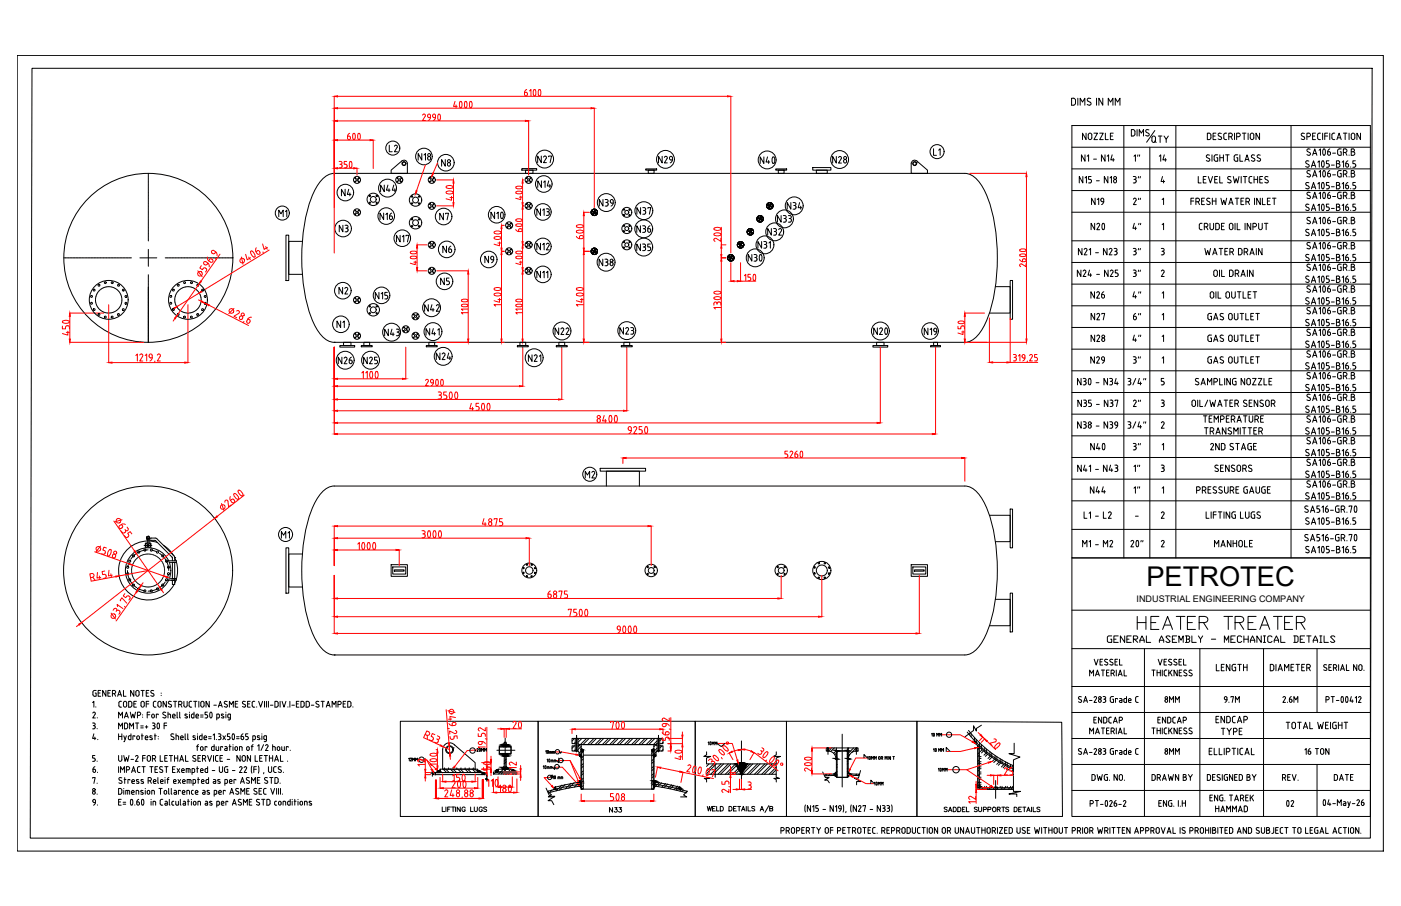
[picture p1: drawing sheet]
<svg xmlns="http://www.w3.org/2000/svg" width="432mm" height="279mm" viewBox="0 0 432 279" stroke-linecap="round" stroke-linejoin="round" font-family="sans-serif">
<defs><g id="words">
<text font-size="8.4" x="353.3" y="180.8">PETROTEC</text>
<g font-size="7.5">
<text x="233.2" y="52.6">N40</text>
<text x="149.9" y="69.5">N10</text>
<text x="335.1" y="73">N20</text>
<text x="229.3" y="82.5">N30</text>
<text x="346.1" y="170.7">20&quot;</text>
</g>
<g font-size="7.1">
<text x="268.1" y="105.1">N20</text>
<text x="334.8" y="140.8">N40</text>
<text x="392.6" y="250.8">02</text>
</g>
<g font-size="5.3">
<text x="118.9" y="48">L2</text>
<text x="332.3" y="44.4">NOZZLE</text>
<text x="164.4" y="51.5">N27</text>
<text x="201.8" y="51.5">N29</text>
<text x="255.4" y="51.5">N28</text>
<text x="104.1" y="61.7">N4</text>
<text x="116.1" y="60.3">N44</text>
<text x="183.4" y="64.9">N39</text>
<text x="335.1" y="64.6">N19</text>
<text x="84.7" y="68.1">M1</text>
<text x="134.4" y="69.1">N7</text>
<text x="195.1" y="67.4">N37</text>
<text x="238.5" y="69.8">N33</text>
<text x="103.4" y="72.7">N3</text>
<text x="121" y="75.8">N17</text>
<text x="195.1" y="73">N36</text>
<text x="235.3" y="73.7">N32</text>
<text x="135.1" y="79">N6</text>
<text x="148.2" y="82.2">N9</text>
<text x="183.4" y="83.3">N38</text>
<text x="195.1" y="78.7">N35</text>
<text x="103.4" y="92.1">N2</text>
<text x="114.3" y="93.5">N15</text>
<text x="335.1" y="93.1">N26</text>
<text x="129.5" y="97.4">N42</text>
<text x="335.1" y="99.8">N27</text>
<text x="352.4" y="99.8" transform="rotate(-90 352.4 99.8)">6&quot;</text>
<text x="102.7" y="102.3">N1</text>
<text x="117.5" y="104.8">N43</text>
<text x="169.7" y="104.4">N22</text>
<text x="189.8" y="104.4">N23</text>
<text x="283.6" y="104.4">N19</text>
<text x="335.1" y="106.5">N28</text>
<text x="347.8" y="106.5">4&quot;</text>
<text x="133.3" y="112.2">N24</text>
<text x="335.1" y="113.2">N29</text>
<text x="352.4" y="113.2" transform="rotate(-90 352.4 113.2)">3&quot;</text>
<text x="346.4" y="119.9">3/4&quot;</text>
<text x="352.4" y="126.6" transform="rotate(-90 352.4 126.6)">2&quot;</text>
<text x="346.4" y="133.3">3/4&quot;</text>
<text x="352.4" y="140.1" transform="rotate(-90 352.4 140.1)">3&quot;</text>
<text x="334.8" y="153.5">N44</text>
<text x="85.4" y="167.2">M1</text>
<text x="373.2" y="170">MANHOLE</text>
<text x="373.6" y="208.1">LENGTH</text>
<text x="357.7" y="218">8MM</text>
<text x="375" y="218">9.7M</text>
</g>
<text font-size="5.3" fill="#f00" x="134.8" y="52.6">N8</text>
<g font-size="4.9">
<text x="127.7" y="50.4">N18</text>
<text x="286.5" y="49">L1</text>
<text x="352.1" y="50.8" transform="rotate(-90 352.1 50.8)">1&quot;</text>
<text x="356" y="50.8">14</text>
<text x="164.4" y="58.9">N14</text>
<text x="348.2" y="57.5">3&quot;</text>
<text x="241.3" y="65.6">N34</text>
<text x="348.2" y="64.2">2&quot;</text>
<text x="116.1" y="68.8">N16</text>
<text x="347.8" y="72">4&quot;</text>
<text x="232.5" y="77.6">N31</text>
<text x="348.2" y="79.7">3&quot;</text>
<text x="370.1" y="79.7">WATER DRAIN</text>
<text x="134.4" y="88.9">N5</text>
<text x="164.4" y="86.8">N11</text>
<text x="348.2" y="86.4">3&quot;</text>
<text x="347.8" y="93.1">4&quot;</text>
<text x="130.2" y="104.4">N41</text>
<text x="103" y="113.2">N26</text>
<text x="110.8" y="113.2">N25</text>
<text x="161.6" y="112.5">N21</text>
<text x="179.2" y="148.5">M2</text>
<text x="352.1" y="146.8" transform="rotate(-90 352.1 146.8)">1&quot;</text>
<text x="352.1" y="153.5" transform="rotate(-90 352.1 153.5)">1&quot;</text>
<text x="357.7" y="233.9">8MM</text>
<text x="353.8" y="242">DRAWN BY</text>
<text x="394.1" y="242">REV.</text>
<text x="409.9" y="242">DATE</text>
</g>
<text font-size="4.4" fill="#f00" x="186.6" y="251.5">N33</text>
<text font-size="2.8" x="350.3" y="185.5">INDUSTRIAL ENGINEERING COMPANY</text>
<text font-size="2.6" x="348.5" y="160.5">-</text>
</g></defs>
<!-- layer: 0 -->
<g fill="none" stroke="#000" stroke-width=".31">
<path d="M5.3 17.1h421.1v245.4h-421.1zM9.9 21.1h413l-.5 237.4h-413.1zM330.3 30.3h.8l.3 .4v1.3l-.3 .4h-.8zM330.4 38.7h92v213.1h-92v-79.7h92h-92zM332.2 30.3v2.1M332.9 32.4v-2.1l.7 1.2 .8-1.2v2.1M336.2 30.4a.57 .57 0 0 0-.9-.1 .57 .57 0 0 0 0 .9l.7 .3a.54 .54 0 0 1 .1 .8 .54 .54 0 0 1-.8 0l-.2-.1M338 30.3v2.1M339.9 30.3v2.1l-1.2-2.1v2.1M341.6 32.4v-2.1l.7 1.2 .7-1.2v2.1M343.7 32.4v-2.1l.8 1.2 .7-1.2v2.1M346.4 38.7v133.4"/>
<path d="M350.5 40v2M362.4 38.7v133.4M397.9 38.7v133.4M45.7 53.5v.3M45.7 53.9v.1M45.7 54.1v.6M45.7 54.8v.1M45.7 55v.6M45.7 55.7v.1M45.7 55.9v.6M45.7 56.6v.1M45.7 56.8v.6"/>
<path d="M45.7 57.5v.1M45.7 57.7v.6M45.7 58.4v.1M45.7 58.6v.6M45.7 59.3v.1M45.7 59.5v.6M99.5 55.1a5.1 5.1 0 0 1 3.5-1.6h194.4a6.5 6.5 0 0 1 5 3.5 44.2 44.2 0 0 1 5 22.5 44.2 44.2 0 0 1-5 22.5 6.5 6.5 0 0 1-5 3.6h-194.4a6.5 6.5 0 0 1-5-3.6 44.2 44.2 0 0 1-5-22.5 44.2 44.2 0 0 1 5-22.5zM123.7 49.7l-3.1 2.8v1h5v-3a1.06 1.06 0 0 0-.7-1 1.06 1.06 0 0 0-1.2 .2M123.9 50.2h.1M160.8 52h4.6v.5h-4.6zM162 52.5h2.3v1h-2.3zM199 52.1h3.4v.4h-3.4z"/>
<path d="M199.8 52.5h1.8v1h-1.8zM250.5 51.7h5.6v.8h-5.6zM251.6 52.5h3.4v1h-3.4zM282.4 50.2h.1M282.7 49.7l3.2 2.8v1h-5.1v-3a1.07 1.07 0 0 1 .7-1 1.07 1.07 0 0 1 1.2 .2M330.4 45.4h92M330.4 52.1h92M330.4 58.8h92M333.7 54.4v2l-1.1-2v2M334.4 47.8v1.9l-1.1-1.9v1.9M334.4 54.9l.5-.5v2M335.1 48.2l.4-.4v1.9"/>
<path d="M336.3 54.4h-.8v.9l.7 .1 .2 .6-.2 .3-.7 .1M337.1 49.1h.8M337.9 55.8h.9M340.6 47.8v1.9l-1.1-1.9v1.9M341.2 48.2l.5-.4v1.9M341.5 54.4v2l-1.1-2v2M342.1 54.9l.5-.5v2M342.8 47.8l-.5 1.5h1.1M343.1 48.9v.8M343.2 55.8v.2M343.2 55.7a.45 .45 0 0 1 .7-.2 .45 .45 0 0 1 0 .7 .45 .45 0 0 1-.7-.2M349.8 41.3l-.4 .6-.7 .1v-2l.9 .1 .2 1.2"/>
<path d="M351.1 42v-2l.7 1.1 .6-1.1v2M354.1 40.1a.52 .52 0 0 0-.8-.1 .52 .52 0 0 0 0 .8l.7 .3a.49 .49 0 0 1 .1 .8 .49 .49 0 0 1-.8-.1l-.2-.1M354.4 45.4v126.7M355.3 42a.56 .56 0 0 1 .8 .5v.9a.56 .56 0 0 1-.5 .5 .56 .56 0 0 1-.6-.5v-.9zM355.8 43.5l.5 .4M355.9 40.3l-2.5 3.6M357 42h1.1M357.6 42v1.9M358.3 54.4l-.4 1.6h1.1M358.6 55.5v.9M358.8 42l.6 .9 .7-.9M359.4 42.9v1"/>
<path d="M369.3 54.4v2h.9M370.9 55.3h.6M371.7 54.4h-.8v2h.8M372.1 41.1h.8l.3 .3v1.3l-.3 .3-.8 .1zM372.4 54.4l.7 2 .6-2M372.8 47.9a.52 .52 0 0 0-.8-.1 .52 .52 0 0 0 0 .8l.6 .3a.49 .49 0 0 1 .1 .7 .49 .49 0 0 1-.7 0l-.2-.1M373.5 47.8v1.9M373.9 42h.6M374.4 55.3h.6M374.8 41.1h-.9v2h.9M375.3 54.4h-.9v2h.9M375.3 47.8h-.8a1.5 1.5 0 0 0-.2 1.7l1 .2v-1.1h-.3"/>
<path d="M375.7 41.9l.6 .3a.49 .49 0 0 1 .1 .7 .49 .49 0 0 1-.8 0l-.2-.1M375.9 54.4v2h.9M376 47.8v1.9M376 48.6h1.1M376.4 41.2a.52 .52 0 0 0-.8-.1 .52 .52 0 0 0 .1 .8M377.1 47.8v1.9M377.7 47.8h1.1M378.1 41.1h-.7l-.2 .5 .1 1.2 .8 .3M378.3 47.8v1.9M378.6 55.3l.6 .3a.49 .49 0 0 1 .1 .7 .49 .49 0 0 1-.7 0l-.2-.1M378.7 42.2h.6a.55 .55 0 0 0 .5-.6 .55 .55 0 0 0-.5-.5h-.6v2M379.3 54.5a.52 .52 0 0 0-.7 0 .52 .52 0 0 0 0 .8"/>
<path d="M379.4 42.2l.4 .9M380.1 54.4l.5 2 .4-1.3 .4 1.3 .5-2M380.5 41.1v2M381.1 42.2h.6a.55 .55 0 0 0 .6-.6 .55 .55 0 0 0-.6-.5h-.6v2M381.5 47.8h-.8a1.5 1.5 0 0 0-.2 1.7l1 .2v-1.1h-.4M382.1 47.8v1.9h.9M382.5 54.4v2M382.9 41.1h1.1M383.2 54.4h1.1M383.5 41.1v2M383.7 49.7l.6-1.9 .7 1.9M383.7 54.4v2"/>
<path d="M383.9 49.2h.9M384.7 41.1v2M385.6 41.1a.56 .56 0 0 1 .8 .5v.9a.56 .56 0 0 1-.5 .6 .56 .56 0 0 1-.6-.6v-.9zM385.8 54.4l-.6 .1-.2 .4v1.3l.8 .2M386.5 55.3h1.1M386.5 54.4v2M386.5 48.9a.55 .55 0 0 1 0 .9 .55 .55 0 0 1-.8-.3M386.7 47.9a.52 .52 0 0 0-.8-.1 .52 .52 0 0 0 0 .8l.6 .3M387.6 54.4v2M388.2 41.1v2l-1.1-2v2M388.3 55.3h.6M388.4 47.9a.52 .52 0 0 0-.7-.1 .52 .52 0 0 0 0 .8l.6 .3a.49 .49 0 0 1 .1 .7 .49 .49 0 0 1-.8 0l-.2-.1"/>
<path d="M389.1 54.4h-.8v2h.8M390.8 54.5a.52 .52 0 0 0-.8 0 .52 .52 0 0 0 .1 .8l.6 .3a.49 .49 0 0 1 .1 .7 .49 .49 0 0 1-.8 0l-.2-.1M402 41.2a.52 .52 0 0 0-.7-.1 .52 .52 0 0 0 0 .8l.6 .3a.49 .49 0 0 1 .1 .8 .49 .49 0 0 1-.8-.1l-.2-.1M402.8 42.2h.6a.55 .55 0 0 0 .5-.6 .55 .55 0 0 0-.6-.5h-.5v2M403.4 49.7a.52 .52 0 0 0-.8 0 .52 .52 0 0 0 .1 .7l.6 .3a.49 .49 0 0 1 .1 .8 .49 .49 0 0 1-.8 0l-.2-.1M403.4 56.4a.52 .52 0 0 0-.8-.1 .52 .52 0 0 0 .1 .8l.6 .3a.49 .49 0 0 1 .1 .8 .49 .49 0 0 1-.8-.1l-.2-.1M403.7 53.7a.49 .49 0 0 1 0 .8 .49 .49 0 0 1-.7 0l-.2-.1M403.8 46a.52 .52 0 0 0-.8 0 .52 .52 0 0 0 0 .7l.7 .4a.49 .49 0 0 1 0 .7 .49 .49 0 0 1-.7 0l-.2-.1M403.8 52.7a.52 .52 0 0 0-.8 0 .52 .52 0 0 0 0 .7l.7 .3M403.8 59.4a.52 .52 0 0 0-.8-.1 .52 .52 0 0 0 0 .8l.7 .3a.49 .49 0 0 1 0 .8 .49 .49 0 0 1-.7-.1l-.2-.1M404.2 51.6l.6-2 .7 2M404.2 58.3l.6-2 .7 2"/>
<path d="M404.4 51h.9M404.4 57.7h.9M404.6 47.9l.6-2 .7 2M404.6 54.6l.6-2 .7 2M404.6 42h.6M404.7 47.3h1M404.7 54h1M405.4 41.1h-.8v2h.8M406.1 41.6v1M406.1 42.6l.3 .4 .6 .1M406.2 50l.4-.4v2M406.2 56.7l.4-.4v2"/>
<path d="M406.5 46.4l.5-.5v2M406.5 53l.5-.4v2M406.5 59.7l.5-.4v2M407 41.1h-.6l-.3 .5M407.5 49.7l.1-.1a1.1 1.1 0 0 1 0 1.9l-.3-.7zM407.5 56.4l.1-.1a1.1 1.1 0 0 1 0 1.9l-.3-.8zM407.6 41.1v2M407.9 46l.1-.1a1.1 1.1 0 0 1 0 2l-.3-.8zM407.9 52.7l.1-.1a1.1 1.1 0 0 1 0 1.9l-.3-.7zM407.9 59.4l.1-.1a1.1 1.1 0 0 1 0 1.9l-.3-.8zM408.3 42h.9M409.2 41.1h-.9v2"/>
<path d="M409.2 46.8h.4a.48 .48 0 0 1 .4 .7 .48 .48 0 0 1-.8 0zM409.2 53.5h.4a.48 .48 0 0 1 .4 .7 .48 .48 0 0 1-.8-.1zM409.6 49.6h-.8v.9h.7l.2 .6M409.6 56.3h-.8v.9h.7l.2 .6-.2 .4-.7 .1M409.7 51.1l-.2 .4-.7 .1M409.8 41.1v2M409.9 45.9l-.5 .4-.2 .5M409.9 52.6l-.5 .3-.2 .6M409.9 59.3l-.5 .3-.2 .6M410.4 50.9h.8M410.4 57.6h.8M410.7 47.2h.9"/>
<path d="M410.7 53.9h.9M411.4 41.1h-.6l-.3 .5 .1 1.2 .8 .3M411.9 56.3l.9 .2v.4l-.3 .3a.55 .55 0 0 1 .5 .5 .55 .55 0 0 1-.5 .6h-.6zM411.9 50.5h.6M411.9 57.2h.6M412 43.1l.7-2 .7 2M412.2 42.5h1M412.5 49.6h-.6v2h.6a.56 .56 0 0 0 .5-.6 .56 .56 0 0 0-.5-.5M412.5 49.6l.4 .4-.4 .5M413 46.8h.4v1.1l-.9-.1-.2-.5M413.4 45.9l-1.1 .3v1.1M413.4 52.6l-.9 .1a1.5 1.5 0 0 0-.2 1.6l1.1 .3v-1.1h-.4"/>
<path d="M413.4 59.3h-.9a1.51 1.51 0 0 0-.2 1.7l1.1 .3v-1.1h-.4M413.7 50l.4-.4v2M413.7 56.7l.4-.4v2M414 47h.6a.55 .55 0 0 0 .5-.5 .55 .55 0 0 0-.5-.6h-.6v2M414 53.7h.6a.55 .55 0 0 0 .5-.6 .55 .55 0 0 0-.5-.5h-.6v2M414 41.1h1.1M414.6 41.1v2M414.7 47l.4 .9M414.7 53.7l.4 .9M414.8 50.5l.7 .1 .1 .5M414.8 57.2h.4a.48 .48 0 0 1 .4 .7 .48 .48 0 0 1-.8-.1zM414.8 50.5v.6"/>
<path d="M414.8 51.1l.4 .5 .4-.5M415.4 49.6l-.4 .3-.2 .6M415.4 56.3l-.4 .3-.2 .5M415.8 41.1v2M415.8 47.8v.1M415.8 54.5v.1M416.3 51.5v.1M416.3 58.1v.2M416.5 45.9l.9 .2v.5l-.4 .2a.56 .56 0 0 1 .6 .5 .56 .56 0 0 1-.6 .6h-.5zM416.5 52.6l.9 .2v.5l-.4 .2a.55 .55 0 0 1 .6 .5 .55 .55 0 0 1-.6 .6h-.5zM416.5 59.3l.9 .2v.4l-.4 .3a.56 .56 0 0 1 .6 .5 .56 .56 0 0 1-.6 .6h-.5zM416.5 53.5h.5"/>
<path d="M416.5 46.8h.5M416.7 41.1a.56 .56 0 0 1 .9 .5v.9a.56 .56 0 0 1-.6 .6 .56 .56 0 0 1-.5-.6v-.9zM417.7 49.6h-.7v.9h.6l.2 .6M417.7 56.3h-.7v.9h.6l.2 .4-.2 .6-.6 .1M417.8 51.1l-.2 .4-.6 .1M419.3 41.1v2l-1.1-2v2M19.7 79.5h.3M20.1 79.5h.1M20.3 79.5h.6M21 79.5h.1M21.2 79.5h.6M21.9 79.5h.1"/>
<path d="M22.1 79.5h.6M22.8 79.5h.1M23 79.5h.6M23.7 79.5h.1M23.9 79.5h.6M24.6 79.5h.1M24.8 79.5h.6M25.5 79.5h.1M25.7 79.5h.6M26.4 79.5h.1M26.6 79.5h.6M27.3 79.5h.1"/>
<path d="M27.5 79.5h.6M28.2 79.5h.1M28.4 79.5h.6M29.1 79.5h.1M29.3 79.5h.6M30 79.5h.1M30.2 79.5h.6M30.9 79.5h.1M31.1 79.5h.6M31.8 79.5h.1M32 79.5h.6M32.7 79.5h.1"/>
<path d="M32.9 79.5h.6M33.6 79.5h.1M33.8 79.5h.6M34.6 79.5h.1M34.7 79.5h.6M35.5 79.5h.1M35.7 79.5h.5M36.4 79.5h.1M36.6 79.5h.6M37.2 79.5h.2M37.5 79.5h.6M38.1 79.5h.2"/>
<path d="M38.4 79.5h.6M39.1 79.5h.1M39.3 79.5h.6M40 79.5h.1M40.2 79.5h.3M43.1 79.5h5.2M45.7 60.2v.1M45.7 60.4v.6M45.7 61.1v.1M45.7 61.3v.6M45.7 62v.1M45.7 62.2v.6"/>
<path d="M45.7 62.9v.1M45.7 63.1v.6M45.7 63.8v.1M45.7 64v.6M45.7 64.7v.1M45.7 64.9v.6M45.7 65.6v.1M45.7 65.8v.6M45.7 66.5v.1M45.7 66.7v.6M45.7 67.4v.1M45.7 67.6v.7"/>
<path d="M45.7 68.3v.1M45.7 68.5v.7M45.7 69.2v.2M45.7 69.4v.7M45.7 70.1v.2M45.7 70.3v.7M45.7 71.1v.1M45.7 71.3v.6M45.7 72v.1M45.7 72.2v.6M45.7 72.9v.1M45.7 73.1v.6"/>
<path d="M45.7 73.8v.1M45.7 74v.3M45.7 76.9v5.2M50.9 79.5h.4M51.4 79.5h.1M51.6 79.5h.6M52.3 79.5h.1M52.5 79.5h.6M53.2 79.5h.1M53.4 79.5h.6M54.1 79.5h.1M54.3 79.5h.6"/>
<path d="M55 79.5h.1M55.2 79.5h.6M55.9 79.5h.1M56.1 79.5h.6M56.8 79.5h.1M57 79.5h.6M57.7 79.5h.1M57.9 79.5h.6M58.6 79.5h.1M58.8 79.5h.6M59.5 79.5h.1M59.7 79.5h.6"/>
<path d="M60.4 79.5h.1M60.6 79.5h.6M61.3 79.5h.1M61.5 79.5h.6M62.2 79.5h.1M62.4 79.5h.6M63.1 79.5h.1M63.3 79.5h.6M64 79.5h.1M64.2 79.5h.6M64.9 79.5h.1M65.1 79.5h.6"/>
<path d="M65.8 79.5h.1M66 79.5h.6M66.7 79.5h.1M66.9 79.5h.6M67.6 79.5h.1M67.8 79.5h.6M68.5 79.5h.1M68.7 79.5h.6M69.4 79.5h.1M69.6 79.5h.6M70.3 79.5h.1M70.5 79.5h.6"/>
<path d="M71.2 79.5h.1M71.4 79.5h.4M88.1 72.5h.9v14h-.9zM93.2 74.4h-4.2v10.2h4.2M330.4 65.4h92M330.4 74.3h92M333.5 76.6v2l-1.1-2v2M334.2 76.9a.45 .45 0 0 1 .6-.3 .45 .45 0 0 1 .2 .7l-.9 1.3h.9M335.7 77l.4-.4v2M337.7 77.9h.8M341.2 76.6v2l-1.1-2v2M341.9 76.9a.44 .44 0 0 1 .6-.3 .44 .44 0 0 1 .2 .7l-.8 1.3h.8"/>
<path d="M343.4 76.6l.8 .2v.5l-.4 .2M343.6 77.5h.2M343.8 77.5l.4 .2v.7l-.8 .2M357.9 76.6l.8 .2v.5l-.3 .2M358.1 77.5h.3M358.2 61.6l.4-.5v2M358.2 69.3l.4-.4v1.9M358.4 77.5l.4 .4M358.8 77.9v.2M358.8 78.1l-.2 .4-.7 .1M367 62h.9M367.9 61.1h-.9v2"/>
<path d="M368.6 62.2h.5a.55 .55 0 0 0 .6-.5 .55 .55 0 0 0-.6-.6h-.5v2M369.2 62.2l.5 .9M370.3 62h.7M370.5 68.9h-.6l-.3 .5 .1 1.2 .8 .2M371.2 70h.5a.55 .55 0 0 0 .6-.6 .55 .55 0 0 0-.6-.5h-.5v1.9M371.2 61.1h-.9v2h.9M371.8 70l.5 .8M372.9 61.2a.52 .52 0 0 0-.8 0 .52 .52 0 0 0 0 .7l.7 .4a.49 .49 0 0 1 0 .7 .49 .49 0 0 1-.7 0l-.2-.1M372.9 68.9v1.4a.56 .56 0 0 0 .6 .5 .56 .56 0 0 0 .5-.5v-1.4M373.7 62h1.1M373.7 61.1v2M374.7 68.9h.7l.4 .3v1.3l-.4 .3h-.7z"/>
<path d="M374.8 61.1v2M376.3 61.1l.4 2 .5-1.3 .4 1.3 .5-2M376.5 69.7h.6M377.3 68.9h-.8v1.9h.8M378.7 63.1l.7-2 .6 2M378.9 62.5h1M379.2 68.9a.56 .56 0 0 1 .8 .5v.9a.56 .56 0 0 1-.6 .5 .56 .56 0 0 1-.5-.5v-.9zM380.6 68.9v1.9M380.7 61.1h1.1M381.3 61.1v2M381.3 68.9v1.9h.9M382.5 62h.6"/>
<path d="M383.4 61.1h-.9v2h.9M383.7 68.9v1.9M384 62.2h.6a.55 .55 0 0 0 .5-.5 .55 .55 0 0 0-.5-.6h-.6v2M384.7 62.2l.4 .9M385.5 68.9v1.9l-1.1-1.9v1.9M386.2 70h.5a.55 .55 0 0 0 .6-.6 .55 .55 0 0 0-.6-.5h-.5v1.9M386.7 61.1v2M387.9 68.9v1.4a.56 .56 0 0 0 .6 .5 .56 .56 0 0 0 .5-.5v-1.4M388.4 61.1v2l-1.1-2v2M389.1 61.1v2h.9M389.7 68.9h1.1M390.2 68.9v1.9"/>
<path d="M390.6 62h.7M391.5 61.1h-.9v2h.9M392.2 61.1h1.1M392.7 61.1v2M402.7 71.5l.6 .3a.49 .49 0 0 1 .1 .8 .49 .49 0 0 1-.8 0l-.2-.1M403.4 63.1a.52 .52 0 0 0-.8-.1 .52 .52 0 0 0 .1 .8l.6 .3a.49 .49 0 0 1 .1 .7 .49 .49 0 0 1-.8 0l-.2-.1M403.4 70.8a.52 .52 0 0 0-.8 0 .52 .52 0 0 0 .1 .7M403.4 78.6a.52 .52 0 0 0-.8-.1 .52 .52 0 0 0 .1 .8l.6 .3a.49 .49 0 0 1 .1 .7 .49 .49 0 0 1-.8 0l-.2-.1M403.8 67.1a.52 .52 0 0 0-.8 0 .52 .52 0 0 0 0 .8l.7 .3a.49 .49 0 0 1 0 .7 .49 .49 0 0 1-.7 0l-.2-.1M403.8 74.9a.52 .52 0 0 0-.8-.1 .52 .52 0 0 0 0 .8l.7 .3a.49 .49 0 0 1 0 .8 .49 .49 0 0 1-.7-.1l-.2-.1M404.2 64.9l.6-2 .7 2M404.2 72.7l.6-2 .7 2"/>
<path d="M404.4 64.4h.9M404.4 72.1h.9M404.4 79.9h.9M404.6 61.3l.6-2 .7 2M404.6 69l.6-2 .7 2M404.6 76.8l.6-2 .7 2M404.7 60.7h1M404.7 68.5h1M404.7 76.2h1M406.2 63.4l.4-.5v2M406.2 71.1l.4-.4v2M406.2 78.9l.4-.5v2"/>
<path d="M406.5 67.5l.5-.5v2M406.5 75.2l.5-.4v2M407.5 63.1l.1-.1a1.1 1.1 0 0 1 0 1.9l-.3-.8zM407.5 70.8l.1-.1a1.1 1.1 0 0 1 0 1.9l-.3-.7zM407.5 78.6l.1-.1a1.1 1.1 0 0 1 0 1.9l-.3-.8zM407.9 67.1h.1a1.1 1.1 0 0 1 0 1.9l-.3-.8zM407.9 74.9l.1-.1a1.1 1.1 0 0 1 0 1.9l-.3-.8zM409.2 60.2h.4a.48 .48 0 0 1 .4 .7 .48 .48 0 0 1-.8-.1zM409.2 67.9h.4a.48 .48 0 0 1 .4 .7 .48 .48 0 0 1-.8 0zM409.2 75.7l.2 1h.5l.2-.6M409.2 75.7h.6l.3 .4M409.3 63.8l.3 .2v.7l-.8 .2"/>
<path d="M409.3 79.3l.3 .2v.7l-.8 .2M409.6 62.9h-.8v.9h.5M409.6 70.7h-.8v.9h.7l.2 .6-.2 .4-.7 .1M409.6 78.4h-.8v.9h.5M409.9 67l-.5 .4-.2 .5M409.9 74.8l-.5 .3-.2 .5M410.4 64.3h.8M410.4 72h.8M410.4 79.8h.8M410.7 60.6h.9M410.7 68.3h.9M410.7 76.1h.9"/>
<path d="M411.9 62.9l.9 .3v.4l-.3 .2a.56 .56 0 0 1 .5 .6 .56 .56 0 0 1-.5 .5h-.6zM411.9 70.7l.9 .2v.5l-.3 .2a.56 .56 0 0 1 .5 .5 .56 .56 0 0 1-.5 .6h-.6zM411.9 78.4l.9 .3v.4l-.3 .2a.56 .56 0 0 1 .5 .6 .56 .56 0 0 1-.5 .5h-.6zM411.9 63.8h.6M411.9 71.6h.6M411.9 79.3h.6M412.3 75.3v1.2l1.1 .3v-1.1h-.4M413 67.9h.4v1.1l-.9-.1-.2-.4M413.4 67l-1.1 .3v1.2M413.4 74.8h-.9l-.2 .5M413.7 63.4l.4-.5v2M413.7 71.1l.4-.4v2"/>
<path d="M413.7 78.9l.4-.5v2M414 60.4h.6a.55 .55 0 0 0 .5-.6 .55 .55 0 0 0-.5-.5h-.6v2M414 68.1h.6a.55 .55 0 0 0 .5-.5 .55 .55 0 0 0-.5-.6h-.6v2M414 75.9h.6a.55 .55 0 0 0 .5-.6 .55 .55 0 0 0-.5-.5h-.6v2M414.7 60.4l.4 .9M414.7 68.1l.4 .9M414.7 75.9l.4 .9M414.8 71.6h.4a.48 .48 0 0 1 .4 .7 .48 .48 0 0 1-.8-.1zM414.8 79.3h.4a.48 .48 0 0 1 .4 .8 .48 .48 0 0 1-.8-.1zM415.2 63.8a.48 .48 0 0 1 .4 .8 .48 .48 0 0 1-.8-.1v-.7h.4M415.4 63l-.4 .3-.2 .5M415.4 70.7l-.4 .3-.2 .6"/>
<path d="M415.4 78.4l-.4 .4-.2 .5M415.8 61.2v.1M415.8 68.9v.1M415.8 76.6v.2M416.3 64.8v.1M416.3 72.6v.1M416.5 67l.9 .2v.5l-.4 .2a.56 .56 0 0 1 .6 .6 .56 .56 0 0 1-.6 .5h-.5zM416.5 74.8l.9 .2v.4l-.4 .2a.56 .56 0 0 1 .6 .6 .56 .56 0 0 1-.6 .6h-.5zM416.5 60.2h.5M416.5 67.9h.5M416.5 75.7h.5M417.4 63.8l.4 .2v.7l-.8 .2"/>
<path d="M417.4 79.3l.4 .2v.7l-.8 .2M417.7 62.9h-.7v.9h.4M417.7 70.7h-.7v.9h.6l.2 .4-.2 .6-.6 .1M417.7 78.4h-.7v.9h.4M45.7 84.7v.4M45.7 85.2v.1M45.7 85.4v.6M45.7 86.1v.1M45.7 86.3v.6M45.7 87v.1M45.7 87.2v.6M45.7 87.9v.1"/>
<path d="M45.7 88.1v17.5M306.8 88.4h4.5v8.2h-6.4M311.3 86.5h.8v12h-.8zM330.4 80.9h92M330.4 87.6h92M330.4 94.3h92M333.1 83.3v2l-1.1-2v2M333.8 83.6a.44 .44 0 0 1 .6-.3 .44 .44 0 0 1 .2 .7l-.8 1.3h.9M335.8 83.3l-.4 1.5h1.1M336.1 84.4v.9M338 84.6h.9M341.5 83.3v2l-1.1-2v2"/>
<path d="M342.2 83.6a.45 .45 0 0 1 .6-.3 .45 .45 0 0 1 .2 .7l-.8 1.3h.9M344.5 83.3h-.8v.9h.7l.2 .4-.2 .6-.7 .1M357.9 83.6a.45 .45 0 0 1 .6-.3 .45 .45 0 0 1 .2 .7l-.8 1.3h.9M358.2 90.4l.4-.4v2M358.2 97.1l.4-.4v1.9M372.3 97.2v.9M373 97.5h.4v1.1h-.8l-.3-.5M373.3 90a.56 .56 0 0 1 .8 .5v.9a.56 .56 0 0 1-.5 .6 .56 .56 0 0 1-.6-.6v-.9zM373.4 96.7h-.8l-.3 .5M374 98.6l.7-1.9 .7 1.9M374.1 84.7a.56 .56 0 0 0 .6 .6 .56 .56 0 0 0 .5-.6M374.2 98.1h1"/>
<path d="M374.8 90v2M375.2 83.8v.9M375.2 83.8a.56 .56 0 0 0-.5-.5 .56 .56 0 0 0-.6 .5v.9M375.4 90v2h.9M375.9 83.3v2M376.5 83.3v2h.9M377 96.8a.52 .52 0 0 0-.7-.1 .52 .52 0 0 0 0 .8l.6 .3a.49 .49 0 0 1 .1 .7 .49 .49 0 0 1-.8 0l-.2-.1M378.1 90a.56 .56 0 0 1 .9 .5v.9a.56 .56 0 0 1-.6 .6 .56 .56 0 0 1-.6-.6v-.9zM378.9 96.7a.56 .56 0 0 1 .9 .5v.9a.56 .56 0 0 1-.6 .5 .56 .56 0 0 1-.5-.5v-.9zM379.4 83.3h-.5v2h.5M379.4 83.3l.6 .4 .1 1-.2 .4-.5 .2M379.6 90v1.4a.56 .56 0 0 0 .6 .6 .56 .56 0 0 0 .5-.6v-1.4"/>
<path d="M380.4 96.7v1.4a.56 .56 0 0 0 .6 .5 .56 .56 0 0 0 .5-.5v-1.4M380.7 84.4h.6a.55 .55 0 0 0 .5-.6 .55 .55 0 0 0-.5-.5h-.6v2M381.4 84.4l.4 .9M381.4 90h1.1M381.9 90v2M382.2 96.7h1.1M382.5 85.3l.6-2 .7 2M382.7 84.7h.9M382.8 96.7v1.9M383.1 90v2h.9M384 96.7v1.9h.8M384.5 83.3v2"/>
<path d="M384.7 90.9h.6M385.5 97.5h.7M385.6 90h-.9v2h.9M386.2 83.3v2l-1.1-2v2M386.2 90h1.1M386.4 96.7h-.9v1.9h.9M386.8 90v2M387.1 96.7h1.1M387.6 96.7v1.9M402.4 86.9l.7 .2M403 95.7l.7 .3M403.4 85.2a.52 .52 0 0 0-.8 0 .52 .52 0 0 0 .1 .8l.8 .6-.1 .3-.3 .2"/>
<path d="M403.4 91.9a.52 .52 0 0 0-.8 0 .52 .52 0 0 0 .1 .7l.6 .4a.49 .49 0 0 1 .1 .7 .49 .49 0 0 1-.8 0l-.2-.1M403.4 98.6a.52 .52 0 0 0-.8 0 .52 .52 0 0 0 .1 .7l.6 .3a.49 .49 0 0 1 .1 .8 .49 .49 0 0 1-.8 0l-.2-.1M403.7 96a.55 .55 0 0 1-.1 .8 .55 .55 0 0 1-.8-.2M403.8 81.6a.53 .53 0 0 0-.8-.1 .53 .53 0 0 0 0 .8l.7 .3a.49 .49 0 0 1 0 .7 .49 .49 0 0 1-.7 0l-.2-.1M403.8 88.2a.52 .52 0 0 0-.8 0 .52 .52 0 0 0 0 .8l.7 .3a.49 .49 0 0 1 .1 .7 .49 .49 0 0 1-.8 0l-.2-.1M403.8 94.9a.52 .52 0 0 0-.8 0 .52 .52 0 0 0 0 .7M404.2 80.4l.6-2 .7 2M404.2 87.1l.6-2 .7 2M404.2 93.8l.6-2 .7 2M404.4 86.6h.9M404.4 93.2h.9M404.4 99.9h.9"/>
<path d="M404.6 83.4l.6-1.9 .7 1.9M404.6 90.1l.6-2 .7 2M404.6 96.8l.6-2 .7 2M404.7 82.9h1M404.7 89.6h1M404.7 96.3h1M406.2 85.6l.4-.5v2M406.2 92.3l.4-.5v2M406.2 98.9l.4-.4v2M406.5 81.9l.5-.4v1.9M406.5 88.6l.5-.5v2M406.5 95.3l.5-.5v2"/>
<path d="M407.5 85.2h.1a1.09 1.09 0 0 1 0 1.9l-.3-.8zM407.5 91.9l.1-.1a1.1 1.1 0 0 1 0 2l-.3-.8zM407.5 98.6l.1-.1a1.1 1.1 0 0 1 0 1.9l-.3-.7zM407.9 81.6a1.15 1.15 0 0 0 .3 1.8l.3-.8-.2-1M407.9 88.2h.1a1.1 1.1 0 0 1 0 1.9l-.3-.8zM407.9 94.9l.1-.1a1.1 1.1 0 0 1 0 2l-.3-.8zM407.9 81.6h.4M409.2 82.3h.4a.47 .47 0 0 1 .4 .8 .47 .47 0 0 1-.8-.1zM409.2 89h.4a.48 .48 0 0 1 .4 .8 .48 .48 0 0 1-.8-.1zM409.2 95.7h.4a.47 .47 0 0 1 .4 .7 .47 .47 0 0 1-.8 0zM409.6 85.1h-.8v.9l.7 .1 .2 .6-.2 .4h-.7M409.6 91.8h-.8v.9h.7l.2 .7-.2 .3-.7 .1"/>
<path d="M409.6 98.5h-.8v.9h.7l.2 .4M409.7 99.8l-.2 .6-.7 .1M409.9 81.5l-.5 .3-.2 .5M409.9 88.1l-.5 .4-.2 .5M409.9 94.8l-.5 .4-.2 .5M410.4 86.5h.8M410.4 93.1h.8M410.4 99.8h.8M410.7 82.8h.9M410.7 89.5h.9M410.7 96.1h.9M411.9 85.1l.9 .2v.5l-.3 .2a.56 .56 0 0 1 .5 .6 .56 .56 0 0 1-.5 .5h-.6z"/>
<path d="M411.9 91.8l.9 .2v.5l-.3 .2a.56 .56 0 0 1 .5 .5 .56 .56 0 0 1-.5 .6h-.6zM411.9 98.5l.9 .2v.4l-.3 .3a.56 .56 0 0 1 .5 .5 .56 .56 0 0 1-.5 .6h-.6zM411.9 86h.6M411.9 92.7h.6M411.9 99.4h.6M413.4 81.5h-.9a1.5 1.5 0 0 0-.2 1.7l1.1 .2v-1.1h-.4M413.4 88.1l-.9 .1a1.5 1.5 0 0 0-.2 1.6l1.1 .3v-1.1h-.4M413.4 94.8l-.9 .1a1.5 1.5 0 0 0-.2 1.6l1.1 .3v-1.1h-.4M413.7 85.6l.4-.5v2M413.7 92.3l.4-.5v2M413.7 98.9l.4-.4v2M414 82.6h.6a.55 .55 0 0 0 .5-.6 .55 .55 0 0 0-.5-.5h-.6v1.9"/>
<path d="M414 89.2h.6a.55 .55 0 0 0 .5-.5 .55 .55 0 0 0-.5-.6h-.6v2M414 95.9h.6a.55 .55 0 0 0 .5-.5 .55 .55 0 0 0-.5-.6h-.6v2M414.7 82.6l.4 .8M414.7 89.2l.4 .9M414.7 95.9l.4 .9M414.8 86h.4a.48 .48 0 0 1 .4 .8 .48 .48 0 0 1-.8-.1zM414.8 92.7h.4a.48 .48 0 0 1 .4 .7 .48 .48 0 0 1-.8 0zM414.8 99.4l.2 1h.4l.2-.6M414.8 99.4h.6l.2 .4M415.4 85.1l-.4 .4-.2 .5M415.4 91.8l-.4 .3-.2 .6M415.4 98.5l-.4 .3-.2 .6"/>
<path d="M415.8 83.3v.1M415.8 90v.1M415.8 96.7v.1M416.3 80.3v.1M416.3 87v.1M416.3 93.7v.1M416.5 81.5l.9 .2v.4l-.4 .2a.56 .56 0 0 1 .6 .6 .56 .56 0 0 1-.6 .5h-.5zM416.5 88.1l.9 .3v.4l-.4 .2a.55 .55 0 0 1 .6 .6 .55 .55 0 0 1-.6 .5h-.5zM416.5 94.8l.9 .2v.5l-.4 .2a.56 .56 0 0 1 .6 .6 .56 .56 0 0 1-.6 .5h-.5zM416.5 82.3h.5M416.5 89h.5M416.5 95.7h.5"/>
<path d="M417.7 85.1h-.7v.9l.6 .1 .2 .4-.2 .6h-.6M417.7 91.8h-.7v.9h.6l.2 .4-.2 .6-.6 .1M417.7 98.5h-.7v.9h.6l.2 .4M417.8 99.8l-.2 .6-.6 .1M103 105.6h.1M104.7 106.6h4.6v.4h-4.6zM105.9 105.6h2.3v1h-2.3zM111.4 106.6h3.3v.3h-3.3zM112.1 105.6h1.8v1h-1.8zM131.4 106.6h3.4v.3h-3.4zM132.2 105.6h1.8v1h-1.8zM159.5 106.6h3.3v.3h-3.3z"/>
<path d="M160.2 105.6h1.8v1h-1.8zM171.5 106.6h3.3v.3h-3.3zM172.3 105.6h1.7v1h-1.7zM191.5 106.6h3.4v.3h-3.4zM192.3 105.6h1.8v1h-1.8zM286.8 106.6h3.1v.3h-3.1zM287.7 105.6h1.3v1h-1.3zM330.4 101h92M330.4 107.7h92M330.4 114.4h92M333.2 116.7v2l-1.1-2v2M333.9 116.7l.8 .2v.5l-.4 .2"/>
<path d="M334.1 117.6h.2M334.3 117.6l.4 .2v.7l-.8 .2M335.6 116.8l.1-.1a1.1 1.1 0 0 1 0 2l-.3-.8zM337.8 118h.9M341.4 116.7v2l-1.1-2v2M342 116.7l.8 .2v.5l-.3 .2M342.2 117.6h.3M342.5 117.6l.3 .2v.7l-.8 .2M344 116.7l-.4 1.5h1.1M344.3 117.8v.9M358.2 103.8l.4-.5v2M358.2 110.5l.4-.5v2"/>
<path d="M358.7 116.7h-.8v.9h.7l.2 .4M358.8 118v.2M358.8 118.2l-.2 .4-.7 .1M369.3 117.9a.49 .49 0 0 1 .1 .7 .49 .49 0 0 1-.8 0l-.2-.1M369.4 116.8a.52 .52 0 0 0-.8 0 .52 .52 0 0 0 .1 .7l.6 .4M370.2 118.7l.6-2 .7 2M370.4 118.1h.9M372.2 118.7v-2l.6 1.1 .7-1.1v2M372.3 103.9v.9M372.3 110.6v.9M373 104.2h.4v1.1l-.8-.1-.3-.4M373 110.9h.4v1.1l-.8-.1-.3-.5"/>
<path d="M373.4 103.3l-.8 .1-.3 .5M373.4 110l-.8 .1-.3 .5M374 105.3l.7-2 .7 2M374 112l.7-2 .7 2M374.2 104.8h1M374.2 111.5h1M374.7 116.7h-.6v2M374.7 116.7a.56 .56 0 0 1 .5 .5 .56 .56 0 0 1-.5 .6h-.6M375.9 116.7v2h.9M376 111.8l.7 .2M377 103.4a.52 .52 0 0 0-.7 0 .52 .52 0 0 0 0 .8l.6 .3a.49 .49 0 0 1 .1 .7 .49 .49 0 0 1-.8 0l-.2-.1M377 110.1a.52 .52 0 0 0-.7 0 .52 .52 0 0 0 0 .8l.8 .6-.1 .3-.3 .2"/>
<path d="M377.5 116.7v2M378.9 103.4a.56 .56 0 0 1 .9 .5v.9a.56 .56 0 0 1-.6 .5 .56 .56 0 0 1-.5-.5v-.9zM378.9 110.1a.56 .56 0 0 1 .9 .5v.8a.56 .56 0 0 1-.6 .6 .56 .56 0 0 1-.5-.5v-.9zM379.2 116.7v2l-1.1-2v2M380.4 116.7h.6M380.4 116.7l-.3 .1a1.51 1.51 0 0 0-.1 1.6l1 .3v-1.1h-.4M380.4 103.3v1.5a.56 .56 0 0 0 .6 .5 .56 .56 0 0 0 .5-.5v-1.5M380.4 110v1.4a.56 .56 0 0 0 .6 .6 .56 .56 0 0 0 .5-.6v-1.4M382.2 103.3h1.1M382.2 110h1.1M382.8 103.3v2M382.8 110v2"/>
<path d="M383.6 116.7v2l-1.1-2v2M384 103.3v2h.8M384 110v2h.8M384.6 116.8a.56 .56 0 0 1 .8 .4v.9a.56 .56 0 0 1-.6 .6 .56 .56 0 0 1-.5-.6v-.9zM385.5 104.2h.7M385.5 110.9h.7M386 116.7h1.1l-1.1 2h1.1M386.4 103.3h-.9v2h.9M386.4 110h-.9v2h.9M387.1 103.3h1.1M387.1 110h1.1M387.6 103.3v2"/>
<path d="M387.6 110v2M387.8 116.7h1.1l-1.1 2h1.1M389.6 116.7v2h.8M391.1 117.6h.7M392 116.7h-.9v2h.9M402.7 112.7l.6 .3a.55 .55 0 0 1 0 .9 .55 .55 0 0 1-.9-.3M402.8 116.6l.7 .2M403.4 105.3a.52 .52 0 0 0-.8-.1 .52 .52 0 0 0 .1 .8l.6 .3a.49 .49 0 0 1 .1 .8 .49 .49 0 0 1-.8-.1l-.2-.1M403.4 112a.52 .52 0 0 0-.8-.1 .52 .52 0 0 0 .1 .8M403.4 118.7a.52 .52 0 0 0-.8-.1 .52 .52 0 0 0 .1 .8l.6 .3a.49 .49 0 0 1 .1 .7 .49 .49 0 0 1-.8 0l-.2-.1M403.8 101.6a.52 .52 0 0 0-.8 0 .52 .52 0 0 0 0 .7l.7 .3a.49 .49 0 0 1 .1 .8 .49 .49 0 0 1-.8 0l-.2-.1M403.8 108.3a.52 .52 0 0 0-.8-.1 .52 .52 0 0 0 0 .8l.7 .3a.49 .49 0 0 1 0 .8 .49 .49 0 0 1-.7 0l-.2-.2"/>
<path d="M403.8 115a.52 .52 0 0 0-.8-.1 .52 .52 0 0 0 0 .8l.9 .6-.1 .4-.3 .1M404.2 100.5l.6-2 .7 2M404.2 107.2l.6-2 .7 2M404.2 113.8l.6-1.9 .7 1.9M404.4 106.6h.9M404.4 113.3h.9M404.4 120h.9M404.6 103.5l.6-2 .7 2M404.6 110.2l.6-2 .7 2M404.6 116.9l.6-2 .7 2M404.7 102.9h1M404.7 109.6h1"/>
<path d="M404.7 116.3h1M406.2 105.6l.4-.4v2M406.2 112.3l.4-.4v1.9M406.2 119l.4-.5v2M406.5 101.9l.5-.4v2M406.5 108.6l.5-.4v2M406.5 115.3l.5-.4v2M407.5 105.3l.1-.1a1.1 1.1 0 0 1 0 1.9l-.3-.8zM407.5 112l.1-.1a1.1 1.1 0 0 1 0 1.9l-.3-.8zM407.5 118.7l.1-.1a1.1 1.1 0 0 1 0 1.9l-.3-.8zM407.9 101.6l.1-.1a1.1 1.1 0 0 1 0 2l-.3-.8zM407.9 108.3l.1-.1a1.1 1.1 0 0 1 0 1.9l-.3-.7z"/>
<path d="M407.9 115l.1-.1a1.09 1.09 0 0 1 0 1.9l-.3-.8zM408.8 113.8h.5M409.2 102.4l.2 1h.5l.2-.6M409.2 102.4h.6l.3 .4M409.2 115.7l.4 .1a.48 .48 0 0 1 .4 .7 .48 .48 0 0 1-.8-.1zM409.2 109.1h.4M409.6 105.2h-.8v.9h.7l.2 .6-.2 .4-.7 .1M409.6 111.9h-.8v.8l.8 .3v.6l-.3 .2M409.6 118.5h-.8v.9l.7 .1 .2 .6M409.6 109.1a.48 .48 0 0 1 .4 .7 .48 .48 0 0 1-.8-.1v-.6M409.9 101.5l-.5 .3-.2 .6M409.9 108.2l-.5 .3-.2 .6"/>
<path d="M409.9 114.9l-.5 .3-.2 .5M410.4 106.5h.8M410.4 113.2h.8M410.4 119.9h.8M410.7 102.8h.9M410.7 109.5h.9M410.7 116.2h.9M411.9 105.2l.9 .2v.4l-.3 .3a.55 .55 0 0 1 .5 .5 .55 .55 0 0 1-.5 .6h-.6zM411.9 111.9l.9 .2v.4l-.3 .2a.56 .56 0 0 1 .5 .6 .56 .56 0 0 1-.5 .5h-.6zM411.9 118.5l.9 .3v.4l-.3 .2a.55 .55 0 0 1 .5 .6 .55 .55 0 0 1-.5 .5h-.6zM411.9 106.1h.6M411.9 112.7h.6"/>
<path d="M411.9 119.4h.6M413.4 101.5l-.9 .1a1.5 1.5 0 0 0-.2 1.6l1.1 .3v-1.1h-.4M413.4 108.2l-.9 .1a1.5 1.5 0 0 0-.2 1.6l1.1 .3v-1.1h-.4M413.4 114.9h-.9a1.5 1.5 0 0 0-.2 1.7l1.1 .3v-1.2h-.4M413.7 105.6l.4-.4v2M413.7 112.3l.4-.4v1.9M413.7 119l.4-.5v2M414 102.6h.6a.55 .55 0 0 0 .5-.5 .55 .55 0 0 0-.5-.6h-.6v2M414 109.3h.6a.56 .56 0 0 0 .5-.6 .56 .56 0 0 0-.5-.5h-.6v2M414 116h.6a.55 .55 0 0 0 .5-.6 .55 .55 0 0 0-.5-.5h-.6v2M414.7 102.6l.4 .9M414.7 109.3l.4 .9"/>
<path d="M414.7 116l.4 .9M414.8 106.1h.4a.48 .48 0 0 1 .4 .7 .48 .48 0 0 1-.8-.1zM414.8 112.7h.4a.48 .48 0 0 1 .4 .8 .48 .48 0 0 1-.8-.1zM414.8 119.4l.7 .1 .1 .6M414.8 119.4v.7M415.4 105.2l-.4 .3-.2 .6M415.4 111.9l-.4 .3-.2 .5M415.4 118.5l-.4 .4-.2 .5M415.8 103.4v.1M415.8 110.1v.1M415.8 116.7v.2M416.3 100.4v.1"/>
<path d="M416.3 107.1v.1M416.3 113.7v.1M416.5 101.5l.9 .2v.5l-.4 .2a.55 .55 0 0 1 .6 .5 .55 .55 0 0 1-.6 .6h-.5zM416.5 108.2l.9 .2v.4l-.4 .3a.56 .56 0 0 1 .6 .5 .56 .56 0 0 1-.6 .6h-.5zM416.5 114.9l.9 .2v.4l-.4 .2a.55 .55 0 0 1 .6 .6 .55 .55 0 0 1-.6 .6h-.5zM416.5 102.4h.5M416.5 109.1h.5M416.5 115.7h.5M417 113.8h.4M417.7 105.2h-.7v.9h.6l.2 .4-.2 .6-.6 .1M417.7 111.9h-.7v.8l.6 .1 .2 .4v.4l-.4 .2M417.7 118.5h-.7v.9l.6 .1 .2 .6"/>
<path d="M330.4 121h92M330.4 127.7h92M330.4 134.4h92M333.2 130.1v2l-1.1-2v2M333.3 123.4v2l-1.1-2v2M333.9 130.1l.8 .2v.4l-.4 .2M334 123.4l.8 .2v.4l-.4 .3M334.1 130.9h.2M334.2 124.3h.2M334.3 130.9l.4 .3v.6l-.8 .3M334.4 124.3l.5 .4M334.9 124.7l-.3 .6-.6 .1"/>
<path d="M336.3 123.4h-.8v.9h.7l.2 .4M336.4 124.7l-.2 .6-.7 .1M337.9 131.4h.8M337.9 124.7h.9M341.4 130.1v2l-1.1-2v2M341.5 123.4v2l-1.1-2v2M342 130.1l.9 .2v.4l-.4 .2M342.1 123.4l.8 .2v.4l-.3 .3M342.3 130.9h.2M342.3 124.3h.3M342.5 130.9l.4 .3v.6l-.9 .3M342.6 124.3l.4 .4"/>
<path d="M343 124.7l-.2 .6-.7 .1M343.7 130.3l.3-.2 .4 .2 .1 .8-.8-.2zM343.7 123.6v-.2h.8l-.4 2M344.5 131.1l-.2 .6-.5 .3M357.9 123.4l.8 .2v.4l-.3 .3M357.9 130.4a.45 .45 0 0 1 .6-.3 .45 .45 0 0 1 .2 .6l-.8 1.4h.9M358.1 124.3h.3M358.2 137.2l.4-.4v1.9M358.4 124.3l.4 .4M358.8 124.7v.2M358.8 124.9l-.2 .4-.7 .1M367.4 123.9a.56 .56 0 0 1 .5-.5 .56 .56 0 0 1 .6 .5"/>
<path d="M367.4 123.9v.9a.56 .56 0 0 0 .5 .6 .56 .56 0 0 0 .6-.6v-.9M369.1 123.4v2M369.8 123.4v2h.9M370.9 128.2h1.1M371.2 131.9h1.1M371.5 128.2v2M371.8 131.9v2M372.2 123.4l-.9 2M372.7 129.1h.6M372.9 123.4l.4 2 .5-1.4 .4 1.4 .4-2M373 133h.6a.55 .55 0 0 0 .5-.5 .55 .55 0 0 0-.6-.6h-.5v2M373.1 137.1a.45 .45 0 0 1 .6-.3 .45 .45 0 0 1 .3 .6"/>
<path d="M373.5 128.2h-.8v2h.8M373.7 133l.4 .9M373.9 137.4l-.8 1.3h.9M374.2 130.2v-2l.7 1.1 .6-1.1v2M374.8 133.9l.6-2 .7 2M375 133.3h.9M375.3 125.4l.7-2 .6 2M375.5 124.8h.9M375.8 136.8v1.9l-1.1-1.9v1.9M376.2 129.3h.5M376.4 136.8h.8l.3 .3v1.3l-.3 .3h-.8zM376.7 128.2h-.5v2"/>
<path d="M376.7 128.2a.56 .56 0 0 1 .6 .6 .56 .56 0 0 1-.6 .5M377.3 123.4h1.1M377.8 131.9v2l-1.1-2v2M377.8 123.4v2M378 129.1h.6M378.8 128.2h-.8v2h.8M379.1 124.3h.6M379.1 138.5l.7 .2M379.5 129.3h.5a.55 .55 0 0 0 .6-.5 .55 .55 0 0 0-.6-.6h-.5v2M379.5 132a.52 .52 0 0 0-.8 0 .52 .52 0 0 0 0 .7l.7 .4a.49 .49 0 0 1 .1 .7 .49 .49 0 0 1-.8 0l-.2-.1M379.9 123.4h-.8v2h.8M380.1 136.9a.52 .52 0 0 0-.8-.1 .52 .52 0 0 0 0 .8l.9 .6-.1 .4-.3 .1"/>
<path d="M380.2 129.3l.4 .9M380.3 133.9v-2l.6 1.1 .7-1.1v2M380.6 124.5h.5a.55 .55 0 0 0 .6-.6 .55 .55 0 0 0-.6-.5h-.5v2M380.8 136.8h1.1M381.3 130.2l.6-2 .7 2M381.3 124.5l.4 .9M381.4 136.8v1.9M381.5 129.7h.9M382.3 131.9v2M382.6 138.7l.7-1.9 .6 1.9M382.8 138.2h.9M382.9 131.9h1.1"/>
<path d="M383.2 128.2h1.1M383.5 131.9v2M383.8 128.2v2M384.2 123.5a.53 .53 0 0 0-.7 0 .53 .53 0 0 0 0 .7l.6 .3a.49 .49 0 0 1 .1 .8 .49 .49 0 0 1-.7 0l-.2-.2M384.7 131.9h1.1M385 128.2v1.5a.56 .56 0 0 0 .6 .5 .56 .56 0 0 0 .5-.5v-1.5M385 124.3h.7M385.2 131.9v2M385.7 136.8h-.8a1.5 1.5 0 0 0-.2 1.7l1 .2v-1.1h-.3M385.9 123.4h-.9v2h.9M386.4 137.6h.6M386.4 132.8h.7"/>
<path d="M386.8 129.3h.5a.55 .55 0 0 0 .6-.5 .55 .55 0 0 0-.6-.6h-.5v2M387.2 136.8h-.8v1.9h.8M387.3 131.9h-.9v2h.9M387.4 129.3l.5 .9M387.7 123.4v2l-1.1-2v2M388 133h.5M388.5 131.9h-.5v2M388.5 129.1h.7M388.5 131.9a.56 .56 0 0 1 .6 .6 .56 .56 0 0 1-.6 .5M388.6 133l.5 .9M389.3 123.5a.53 .53 0 0 0-.8 0 .53 .53 0 0 0 .1 .7l.6 .3a.49 .49 0 0 1 .1 .8 .49 .49 0 0 1-.8 0l-.2-.2M389.4 128.2h-.9v2h.9"/>
<path d="M390.1 123.9a.56 .56 0 0 1 .5-.5 .56 .56 0 0 1 .6 .5M390.1 123.9v.9a.56 .56 0 0 0 .5 .6 .56 .56 0 0 0 .6-.6v-.9M391.8 124.5h.6a.55 .55 0 0 0 .6-.6 .55 .55 0 0 0-.6-.5h-.6v2M392.5 124.5l.4 .9M403.4 125.3a.52 .52 0 0 0-.8 0 .52 .52 0 0 0 .1 .8l.6 .3a.49 .49 0 0 1 .1 .7 .49 .49 0 0 1-.8 0l-.2-.1M403.4 132a.52 .52 0 0 0-.8 0 .52 .52 0 0 0 .1 .7l.6 .4a.49 .49 0 0 1 .1 .7 .49 .49 0 0 1-.8 0l-.2-.1M403.4 138.7a.52 .52 0 0 0-.8 0 .52 .52 0 0 0 .1 .7l.6 .3a.49 .49 0 0 1 .1 .8 .49 .49 0 0 1-.8 0l-.2-.2M403.8 121.7a.52 .52 0 0 0-.8-.1 .52 .52 0 0 0 0 .8l.7 .3a.49 .49 0 0 1 0 .7 .49 .49 0 0 1-.7 0l-.2-.1M403.8 128.3a.53 .53 0 0 0-.8 0 .53 .53 0 0 0 0 .8l.7 .3a.49 .49 0 0 1 0 .7 .49 .49 0 0 1-.7 0l-.2-.1M403.8 135a.52 .52 0 0 0-.8 0 .52 .52 0 0 0 0 .7l.7 .4a.49 .49 0 0 1 .1 .7 .49 .49 0 0 1-.8 0l-.2-.1M404.2 120.5l.6-2 .7 2M404.2 127.2l.6-2 .7 2"/>
<path d="M404.2 133.9l.6-2 .7 2M404.4 126.7h.9M404.4 133.3h.9M404.6 123.5l.6-2 .7 2M404.6 130.2l.6-2 .7 2M404.6 136.9l.6-2 .7 2M404.7 123h1M404.7 129.7h1M404.7 136.4h1M406.2 125.7l.4-.5v2M406.2 132.3l.4-.4v2M406.2 139l.4-.4v2"/>
<path d="M406.5 122l.5-.5v2M406.5 128.7l.5-.5v2M406.5 135.4l.5-.5v2M407.5 125.3h.1a1.1 1.1 0 0 1 0 1.9l-.3-.8zM407.5 132l.1-.1a1.09 1.09 0 0 1 0 2l-.3-.8zM407.5 138.7l.1-.1a1.1 1.1 0 0 1 0 1.9l-.3-.7zM407.9 121.7l.1-.1a1.1 1.1 0 0 1 0 1.9l-.3-.8zM407.9 128.3h.1a1.09 1.09 0 0 1 0 1.9l-.3-.8zM407.9 135l.1-.1a1.1 1.1 0 0 1 0 2l-.3-.8zM409.2 123.1l.4 .4 .5-.4M409.2 122.4l.8 .1 .1 .6M409.2 129.1h.4a.48 .48 0 0 1 .4 .8 .48 .48 0 0 1-.8-.1z"/>
<path d="M409.2 122.4v.7M409.6 125.2h-.8v.9l.7 .1 .2 .6-.2 .3-.7 .1M409.6 131.9h-.8v.9h.7l.2 .7-.2 .3-.7 .1M409.6 138.6h-.8v.9h.7l.2 .6-.2 .4-.7 .1M409.6 135.8a.48 .48 0 0 1 .4 .7 .48 .48 0 0 1-.8 0v-.7h.4M409.7 120.1l-.2 .4h-.7M409.9 121.5l-.5 .4-.2 .5M409.9 128.2l-.5 .4-.2 .5M409.9 134.9l-.5 .4-.2 .5M410.4 126.5h.8M410.4 133.2h.8M410.4 139.9h.8"/>
<path d="M410.7 122.9h.9M410.7 129.6h.9M410.7 136.2h.9M411.9 125.2l.9 .2v.5l-.3 .2a.56 .56 0 0 1 .5 .6 .56 .56 0 0 1-.5 .5h-.6zM411.9 131.9l.9 .2v.5l-.3 .2a.56 .56 0 0 1 .5 .5 .56 .56 0 0 1-.5 .6h-.6zM411.9 138.6l.9 .2v.4l-.3 .3a.56 .56 0 0 1 .5 .5 .56 .56 0 0 1-.5 .6h-.6zM411.9 126.1h.6M411.9 132.8h.6M411.9 139.5h.6M413.4 121.5l-.9 .1a1.51 1.51 0 0 0-.2 1.7l1.1 .2v-1.1h-.4M413.4 128.2l-.9 .1a1.5 1.5 0 0 0-.2 1.6l1.1 .3v-1.1h-.4M413.4 134.9l-.9 .1a1.51 1.51 0 0 0-.2 1.6l1.1 .3v-1.1h-.4"/>
<path d="M413.7 125.7l.4-.5v2M413.7 132.3l.4-.4v2M413.7 139l.4-.4v2M414 122.7h.6a.55 .55 0 0 0 .5-.6 .55 .55 0 0 0-.5-.6h-.6v2M414 129.3h.6a.55 .55 0 0 0 .5-.5 .55 .55 0 0 0-.5-.6h-.6v2M414 136h.6a.55 .55 0 0 0 .5-.5 .55 .55 0 0 0-.5-.6h-.6v2M414.7 122.7l.4 .8M414.7 129.3l.4 .9M414.7 136l.4 .9M414.8 126.1h.4a.48 .48 0 0 1 .4 .7 .48 .48 0 0 1-.8 0zM414.8 132.8h.4a.48 .48 0 0 1 .4 .7 .48 .48 0 0 1-.8 0zM414.8 139.5h.4a.48 .48 0 0 1 .4 .7 .48 .48 0 0 1-.8-.1z"/>
<path d="M414.8 120.1l.4 .4 .4-.4M415.4 125.2l-.4 .4-.2 .5M415.4 131.9l-.4 .3-.2 .6M415.4 138.6l-.4 .3-.2 .6M415.8 123.4v.1M415.8 130.1v.1M415.8 136.8v.1M416.3 120.4v.1M416.3 127.1v.1M416.3 133.8v.1M416.5 121.5l.9 .3v.4l-.4 .2a.56 .56 0 0 1 .6 .6 .56 .56 0 0 1-.6 .5h-.5zM416.5 128.2l.9 .2v.5l-.4 .2a.56 .56 0 0 1 .6 .6 .56 .56 0 0 1-.6 .5h-.5z"/>
<path d="M416.5 134.9l.9 .2v.5l-.4 .2a.56 .56 0 0 1 .6 .6 .56 .56 0 0 1-.6 .5h-.5zM416.5 122.4h.5M416.5 129.1h.5M416.5 135.8h.5M417.7 125.2h-.7v.9l.6 .1 .2 .3-.2 .6-.6 .1M417.7 131.9h-.7v.9h.6l.2 .4-.2 .6-.6 .1M417.7 138.6h-.7v.9h.6l.2 .4-.2 .6-.6 .1M417.8 120.1l-.2 .4h-.6M99.5 151.5a5.1 5.1 0 0 1 3.5-1.6h194.4a6.4 6.4 0 0 1 5 3.5 44.2 44.2 0 0 1 5 22.5 44.2 44.2 0 0 1-5 22.5 6.5 6.5 0 0 1-5 3.6h-194.4a6.5 6.5 0 0 1-5-3.6 44.2 44.2 0 0 1-5-22.5 44.2 44.2 0 0 1 5-22.5zM185 144.4h14v.9h-14zM186.9 149.9v-4.6h10.2v4.6M304.9 158.9h6.4v8.1h-4.5"/>
<path d="M311.3 157h.8v12h-.8zM330.4 141.1h92M330.4 147.8h92M330.4 154.5h92M333.3 143.4v2l-1.1-2v2M334.1 157.9v1.9h.9M334.4 143.4l-.5 1.6h1.1M334.7 144.5v.9M335.7 158.3l.4-.4v1.9M335.7 143.9l.4-.5v2M337.6 159.2h.9M337.7 144.8h.8"/>
<path d="M340.1 157.9v1.9h.8M341.2 143.4v2l-1.1-2v2M341.6 158.2a.45 .45 0 0 1 .6-.3 .45 .45 0 0 1 .2 .6M342.3 143.4l-.4 1.6h1.1M342.4 158.5l-.8 1.3h.9M342.6 144.5v.9M343.6 143.4l.8 .3v.4l-.3 .2M343.8 144.3h.3M344.1 144.3l.3 .2v.7l-.8 .2M357.9 143.4l.8 .3v.4l-.3 .2M357.9 158.2a.45 .45 0 0 1 .6-.3 .45 .45 0 0 1 .2 .6M358.1 144.3h.3"/>
<path d="M358.2 150.6l.4-.5v2M358.4 144.3l.4 .5M358.7 158.5l-.8 1.3h.9M358.8 144.8v.2M358.8 145l-.2 .4h-.7M368.8 151.2h.6a.56 .56 0 0 0 .5-.5 .56 .56 0 0 0-.5-.6h-.6v2M370.6 151.2h.5a.56 .56 0 0 0 .6-.5 .56 .56 0 0 0-.6-.6h-.5v2M371.2 151.2l.5 .9M371.7 157.9v1.9h.9M372.3 151h.7M373.2 150.1h-.9v2h.9M373.3 157.9v1.9"/>
<path d="M373.9 158.7h.9M374.7 151.3a.49 .49 0 0 1 .1 .7 .49 .49 0 0 1-.7 0l-.2-.1M374.8 157.9h-.9v1.9M374.9 150.2a.52 .52 0 0 0-.8 0 .52 .52 0 0 0 0 .7l.6 .4M375.4 143.5a.52 .52 0 0 0-.7 0 .52 .52 0 0 0 0 .8l.6 .3a.49 .49 0 0 1 .1 .7 .49 .49 0 0 1-.8 0l-.2-.1M375.5 157.9h1.1M376 157.9v1.9M376.2 144.3h.6M376.6 150.2a.52 .52 0 0 0-.7 0 .52 .52 0 0 0 0 .7l.6 .4a.49 .49 0 0 1 .1 .7 .49 .49 0 0 1-.8 0l-.2-.1M377.1 143.4h-.9v2h.9M377.2 157.9v1.9M377.4 150.1v1.4a.56 .56 0 0 0 .6 .6 .56 .56 0 0 0 .5-.6"/>
<path d="M378.5 150.1v1.5M378.8 143.4v2l-1.1-2v2M379 157.9v1.9l-1.1-1.9v1.9M379.2 151.2h.5a.56 .56 0 0 0 .6-.5 .56 .56 0 0 0-.6-.6h-.5v2M379.8 151.2l.5 .9M380.5 143.5a.52 .52 0 0 0-.8 0 .52 .52 0 0 0 0 .8l.7 .3a.49 .49 0 0 1 .1 .7 .49 .49 0 0 1-.8 0l-.2-.1M380.8 157.9h-.9a1.5 1.5 0 0 0-.2 1.7l1.1 .2v-1.1h-.4M380.9 151h.7M381.8 150.1h-.9v2h.9M382.3 157.9v1.9h.9M382.4 144v.9M382.4 144a.56 .56 0 0 0-.6-.6 .56 .56 0 0 0-.5 .6v.9a.56 .56 0 0 0 .5 .5 .56 .56 0 0 0 .6-.5"/>
<path d="M383.6 143.4h-.6v2M383.6 143.4a.56 .56 0 0 1 .5 .6 .56 .56 0 0 1-.5 .5h-.6M383.7 144.5l.4 .9M383.9 157.9v1.4a.56 .56 0 0 0 .5 .5 .56 .56 0 0 0 .6-.5v-1.4M383.9 150.1h.6M383.9 150.1l-.3 .1a1.5 1.5 0 0 0-.2 1.6l.5 .3M384.1 151h.4v1.1h-.6M385.1 152.1l.7-2 .6 2M385.3 151.6h.9M385.8 143.5a.52 .52 0 0 0-.8 0 .52 .52 0 0 0 0 .8l.6 .3a.49 .49 0 0 1 .1 .7 .49 .49 0 0 1-.7 0l-.2-.1M386.7 157.9h-.8a1.5 1.5 0 0 0-.2 1.7l1 .2v-1.1h-.3M387.1 150.1v1.4a.56 .56 0 0 0 .6 .6 .56 .56 0 0 0 .5-.6v-1.4"/>
<path d="M388.4 158a.52 .52 0 0 0-.8-.1 .52 .52 0 0 0 0 .8l.6 .3a.49 .49 0 0 1 .1 .7 .49 .49 0 0 1-.7 0l-.2-.1M390 150.1l-.9 .1a1.5 1.5 0 0 0-.2 1.6l1.1 .3v-1.1h-.4M390.6 151h.7M391.5 150.1h-.9v2h.9M403 142.4l.7 .3a.55 .55 0 0 1-.1 .9 .55 .55 0 0 1-.8-.2M403.1 156.1a.52 .52 0 0 0-.7 0 .52 .52 0 0 0 0 .8l.6 .3a.49 .49 0 0 1 .1 .7 .49 .49 0 0 1-.8 0l-.2-.1M403.4 145.4a.52 .52 0 0 0-.8-.1 .52 .52 0 0 0 .1 .8l.6 .3a.49 .49 0 0 1 .1 .8 .49 .49 0 0 1-.8-.1l-.2-.1M403.4 152.1a.52 .52 0 0 0-.8-.1 .52 .52 0 0 0 .1 .8l.6 .3a.49 .49 0 0 1 .1 .7 .49 .49 0 0 1-.8 0l-.2-.1M403.4 159.8a.52 .52 0 0 0-.8 0 .52 .52 0 0 0 .1 .7M403.8 141.7a.52 .52 0 0 0-.8 0 .52 .52 0 0 0 0 .7M403.8 148.4a.52 .52 0 0 0-.8-.1 .52 .52 0 0 0 0 .8l.7 .3a.49 .49 0 0 1 .1 .8 .49 .49 0 0 1-.8 0l-.2-.2M403.9 158l.7-2 .6 2"/>
<path d="M404.1 157.5h.9M404.2 140.6l.6-2 .7 2M404.2 147.3l.6-2 .7 2M404.2 153.9l.6-1.9 .7 1.9M404.4 140h.9M404.4 146.7h.9M404.4 153.4h.9M404.6 143.6l.6-2 .7 2M404.6 150.3l.6-2 .7 2M404.7 143h1M404.7 149.7h1M406.2 145.7l.4-.4v2"/>
<path d="M406.2 152.4l.4-.4v1.9M406.5 142l.5-.4v2M406.5 148.7l.5-.4v2M406.7 156h-.8v.9l.6 .1 .3 .6-.3 .3-.6 .1M407.4 156.5l.5-.5v2M407.5 145.4l.1-.1a1.09 1.09 0 0 1 0 1.9l-.3-.8zM407.5 152.1l.1-.1a1.1 1.1 0 0 1 0 1.9l-.3-.8zM407.5 159.8l.1-.1a1.09 1.09 0 0 1 0 1.9l-.3-.7zM407.9 141.7l.1-.1a1.1 1.1 0 0 1 0 1.9l-.3-.7zM407.9 148.4l.1-.1a1.1 1.1 0 0 1 0 1.9l-.3-.7zM408.5 156.9h.5a.47 .47 0 0 1 .4 .8 .47 .47 0 0 1-.9-.1zM409.2 142.5h.4a.47 .47 0 0 1 .4 .7 .47 .47 0 0 1-.8-.1z"/>
<path d="M409.2 149.8l.4 .5 .5-.5M409.2 149.2l.8 .1 .1 .5M409.2 149.2v.6M409.2 156l-.5 .4-.2 .5M409.6 145.3h-.8v.9h.7l.2 .6-.2 .4-.7 .1M409.6 152h-.8v.8l.7 .1 .2 .6-.2 .4h-.7M409.6 159.7h-.8v.9h.7l.2 .6-.2 .4-.7 .1M409.9 141.6l-.5 .3-.2 .6M409.9 148.3l-.5 .3-.2 .6M410.1 157.4h.8M410.4 146.6h.8M410.4 153.3h.8"/>
<path d="M410.7 142.9h.9M410.7 149.6h.9M411.9 145.3l.9 .2v.4l-.3 .2a.56 .56 0 0 1 .5 .6 .56 .56 0 0 1-.5 .6h-.6zM411.9 152l.9 .2v.4l-.3 .2a.56 .56 0 0 1 .5 .6 .56 .56 0 0 1-.5 .5h-.6zM411.9 159.7l.9 .2v.5l-.3 .2a.56 .56 0 0 1 .5 .5 .56 .56 0 0 1-.5 .6h-.6zM411.9 146.2h.6M411.9 152.8h.6M412.4 156.9h.3v1.1l-.8-.1-.3-.4M412.7 156l-1 .3-.1 1.2M413.4 141.6l-.9 .1a1.5 1.5 0 0 0-.2 1.6l1.1 .3v-1.1h-.4M413.4 148.3h-.9a1.5 1.5 0 0 0-.2 1.7l1.1 .3v-1.1h-.4M413.4 157.1h.5a.55 .55 0 0 0 .6-.5 .55 .55 0 0 0-.6-.6h-.5v2"/>
<path d="M413.7 145.7l.4-.4v2M413.7 152.4l.4-.4v1.9M414 142.7h.6a.55 .55 0 0 0 .5-.5 .55 .55 0 0 0-.5-.6h-.6v2M414 149.4h.6a.55 .55 0 0 0 .5-.6 .55 .55 0 0 0-.5-.5h-.6v2M414 157.1l.5 .9M414.7 142.7l.4 .9M414.7 149.4l.4 .9M414.8 146.2h.4a.48 .48 0 0 1 .4 .7 .48 .48 0 0 1-.8-.1zM414.8 152.8h.4a.48 .48 0 0 1 .4 .8 .48 .48 0 0 1-.8-.1zM415.1 157.9v.1M415.4 145.3l-.4 .3-.2 .6M415.4 152l-.4 .3-.2 .5"/>
<path d="M415.4 159.7l-.4 .3-.2 .6M415.8 156.3v-.3h.9l-.5 2M415.8 143.5v.1M415.8 150.2v.1M416.3 140.5v.1M416.3 147.2v.1M416.3 153.8v.1M416.5 141.6l.9 .2v.5l-.4 .2a.56 .56 0 0 1 .6 .5 .56 .56 0 0 1-.6 .6h-.5zM416.5 148.3l.9 .2v.4l-.4 .3a.55 .55 0 0 1 .6 .5 .55 .55 0 0 1-.6 .6h-.5zM416.5 142.5h.5M416.5 149.2h.5M417.6 156.1h.1a1.09 1.09 0 0 1 0 1.9l-.3-.8z"/>
<path d="M417.7 145.3h-.7v.9h.6l.2 .4-.2 .6-.6 .1M417.7 152h-.7v.8l.6 .1 .2 .4-.2 .6h-.6M417.7 159.7h-.7v.9h.6l.2 .4-.2 .6-.6 .1M40.6 175.8v.1M40.6 176.1v.1M40.6 175.6v.1M40.6 176.3v.1M40.6 176.5v.1M40.6 175.3v.1M40.6 175.1v.1M40.6 176.8v.1M40.7 177v.1"/>
<path d="M40.7 174.9l-.1 .1M40.7 174.6v.1M40.7 177.2l.1 .1M40.8 177.5v.1M40.8 174.4v.1M40.9 174.2l-.1 .1M40.9 177.7v.1M41 174h-.1M41 177.9v.1M41.1 173.7l-.1 .1M41.1 178.1v.1M41.2 178.4h.1"/>
<path d="M41.2 173.5l-.1 .1M41.3 173.3l-.1 .1M41.3 178.6v.1M41.4 173.1v.1M41.4 178.8l.1 .1M41.6 172.9l-.1 .1M41.6 179h.1M41.7 172.7l-.1 .1M41.7 179.2h.1M41.9 172.5l-.1 .1M41.9 179.3v.1M42 172.4h.1"/>
<path d="M42 179.5l.1 .1M42.2 172.2l-.1 .1M42.2 179.7h.1M42.4 172l-.1 .1M42.4 179.8l.1 .1M42.6 171.9h-.1M42.6 180v.1M42.8 171.7l-.1 .1M43 171.6l-.1 .1M43.2 171.5h-.1M43.4 171.4h-.1M43.6 171.3h-.1"/>
<path d="M43.8 171.2h-.1M44 171.1h-.1M44.3 171l-.1 .1M44.4 168.2h2.4M44.5 171h-.1M44.7 170.9l-.1 .1M45 170.9h-.1M45.2 166.5l1.4 .1M45.2 165.6h.9v.5h-.9zM45.2 170.9h-.1M45.4 170.9h.1M45.4 166.5h.1"/>
<path d="M45.4 166.5v-.4v.4M45.5 166.8a9.1 9.1 0 0 0-7.6 13.9 9.1 9.1 0 0 0 15.8-.5M45.5 167.5l-.5 .2-.2 .5 .1 .5 .5 .2M45.5 166.1v1.4M45.6 165.4h.3v.6M45.6 166.8l2.9 .5M45.7 170.8l-.1 .1M45.8 167.5l.5 .2 .2 .5-.2 .5-.5 .2M45.8 170.9h.1M45.9 165.4h-.4v.6M45.9 166.1v1.4M46.1 170.9h.1"/>
<path d="M46.3 170.9h.1M46.5 167.7v1.3M46.5 167.7l-.2-.2h-1.4l-.1 1.5M46.6 170.9l.1 .1M46.6 166.6l1.4 .2 5.1 5.1v1M46.8 171h.1M47 171l.1 .1M47.3 171.1h.1M47.5 171.2h.1M47.7 171.3h.1M47.8 165.9l-2.5 .2M47.8 165.9l.5 .2 5.3 5.3 .2 .5"/>
<path d="M47.9 171.4h.1M48.1 171.5l.1 .1M48.3 171.6l.1 .1M48.5 171.8h.1M48.7 171.9l.1 .1M48.9 179.8l-.1 .1M48.9 172.1h.1M49.1 179.7h-.1M49.1 172.2l.1 .1M49.3 179.5l-.1 .1M49.3 172.4h.1M49.4 179.3l-.1 .1"/>
<path d="M49.4 172.6h.1M49.6 179.2h-.1M49.6 172.7l.1 .1M49.7 179h.1M49.7 172.9l.1 .1M49.9 178.8l-.1 .1M49.9 173.1v.1M50 178.6l-.1 .1M50 173.3l.1 .1M50.1 178.4v.1M50.1 173.5l.1 .1M50.2 178.2h.1"/>
<path d="M50.2 173.7l.1 .1M50.3 177.9v.1M50.3 174l.1 .1M50.4 168.2l1.5 1.1 1.5 1.9M50.4 177.7v.1M50.4 174.2v.1M50.5 177.5v.1M50.5 174.4v.1M50.6 177.3h-.1M50.6 174.7v.1M50.6 177v.1M50.6 174.9v.1"/>
<path d="M50.7 176.8l-.1 .1M50.7 175.1v.1M50.7 175.4v.1M50.7 176.6h.1M50.7 175.6v.1M50.7 176.3v.1M50.7 175.8v.1M50.7 176.1v.1M52 172.9h2.3v.5h-2.1M52 178.9h1.8M52.2 178.4h1.6M53.1 173.4h.7v5h-.7z"/>
<path d="M53.1 178.9h.7v1.3h-.7zM53.8 178.4h.5v.5h-.5zM53.8 171.9h.1M53.8 171.9v1M53.8 172l.4 .9M54.2 178.9l-.4 1M54.3 173.3a9.1 9.1 0 0 1 0 5.3M88.1 168.9h.9v14h-.9zM93.2 170.8h-4.2v10.2h4.2M120.6 174.1h5v3.6h-5zM121 174.8h4.1v2.2h-4.1zM121.5 175.7h3.1v.4h-3.1z"/>
<path d="M280.8 174.1h5.1v3.6h-5.1zM281.3 174.8h4v2.2h-4zM281.8 175.7h3v.4h-3zM330.4 163.3h92M333.7 168.6v-1.9l.6 1.1 .7-1.1v1.9M335.7 167.1l.4-.4v1.9M337.6 168h.9M340.1 168.6v-1.9l.6 1.1 .7-1.1v1.9M342.1 167a.44 .44 0 0 1 .6-.3 .44 .44 0 0 1 .2 .6l-.8 1.3h.8M357.9 167a.45 .45 0 0 1 .6-.3 .45 .45 0 0 1 .2 .6l-.8 1.3h.9M402.4 170.3l.7 .2M402.7 160.5l.6 .3a.55 .55 0 0 1 0 .9 .55 .55 0 0 1-.9-.2"/>
<path d="M403.1 164.9a.52 .52 0 0 0-.7 0 .52 .52 0 0 0 0 .8l.6 .3a.49 .49 0 0 1 .1 .7 .49 .49 0 0 1-.8 0l-.2-.1M403.4 168.6a.52 .52 0 0 0-.8 0 .52 .52 0 0 0 .1 .7l.8 .6-.1 .4-.3 .2M403.9 166.8l.7-2 .6 2M404.1 166.3h.9M404.2 161.7l.6-2 .7 2M404.2 170.5l.6-2 .7 2M404.4 161.1h.9M404.4 169.9h.9M406.2 160.1l.4-.4v2M406.2 168.9l.4-.4v2M406.7 164.8h-.8v.9l.6 .1 .3 .6-.3 .3-.6 .1M407.4 165.3l.5-.5v2"/>
<path d="M407.5 168.6l.1-.1a1.1 1.1 0 0 1 0 1.9l-.3-.7zM408.5 165.7h.5a.48 .48 0 0 1 .4 .7 .48 .48 0 0 1-.9 0zM408.8 170.5h.5M409.2 164.8l-.5 .4-.2 .5M409.6 168.5h-.8v.9l.8 .2v.7l-.3 .2M410.1 166.1h.8M410.4 161h.8M410.4 169.8h.8M411.9 168.5l.9 .2v.5l-.3 .2a.56 .56 0 0 1 .5 .5 .56 .56 0 0 1-.5 .6h-.6zM411.9 160.6h.6M411.9 169.4h.6M412.7 164.8l-.8 .1a1.5 1.5 0 0 0-.2 1.6l1 .3v-1.1h-.3"/>
<path d="M413.4 165.9h.5a.56 .56 0 0 0 .6-.5 .56 .56 0 0 0-.6-.6h-.5v2M413.7 160.1l.4-.4v2M413.7 168.9l.4-.4v2M414 165.9l.5 .9M414.8 160.6h.4a.48 .48 0 0 1 .4 .7 .48 .48 0 0 1-.8-.1zM414.8 169.4h.4a.48 .48 0 0 1 .4 .7 .48 .48 0 0 1-.8-.1zM415.1 166.7v.1M415.4 168.5l-.4 .3-.2 .6M415.8 165v-.2h.9l-.5 2M416.3 161.6v.1M416.3 170.4v.1M417 170.5h.4"/>
<path d="M417.6 164.9h.1a1.1 1.1 0 0 1 0 1.9l-.3-.8zM417.7 168.5h-.7v.9h.6l.2 .4v.5l-.4 .2M42.8 180.1v.1M43 180.3h.1M43.2 180.4h.1M43.4 180.5h.1M43.6 180.6h.1M43.8 180.7h.1M44.1 180.8h.1M44.3 180.8l.1 .1M44.5 180.9h.1M44.8 180.9v.1"/>
<path d="M45 181h.1M45.2 181h.1M45.5 181h.1M45.8 181h-.1M45.9 181h.1M46.3 181h-.1M46.5 180.9l-.1 .1M46.8 180.9h-.1M47 180.8l-.1 .1M47.2 180.8h-.1M47.5 180.7h-.1M47.7 180.6h-.1"/>
<path d="M47.9 180.5h-.1M48.1 180.4h-.1M48.3 180.3h-.1M48.5 180.1l-.1 .1M48.7 180l-.1 .1M53.1 180.2h.7M306.8 184.8h4.5v8.2h-6.4M311.3 182.9h.8v12h-.8zM330.4 188.2h92M342.6 196.1h-1l-.3 .3v1.4l.3 .3h1v-1h-.3M343.3 197.1h.7M344.6 196.1h-1.3v2h1.3"/>
<path d="M346.6 196.1v2l-1.3-2v2M347.3 197.1h.7M348.6 196.1h-1.3v2h1.3M349.3 197.1h1l.4-.7-.4-.3h-1v2M349.6 197.1l1.1 1M350.5 190.1v4M350.5 192h2.7M351.3 198.1v-.7l.7-1.3 .7 1.3v.7M351.3 197.4h1.4M353.2 190.1v4M353.3 196.1v2h1.4M354.7 192h1.5"/>
<path d="M357.2 190.1h-2.5v4h2.5M357.3 198.1v-.7l.7-1.3 .7 1.3v.7M357.3 197.4h1.4M358.3 194.1l1.6-4 1.5 4M358.9 192.8h1.9M360.7 196.4l-.4-.3h-.6l-.4 .3 1.4 1.4-.4 .3h-.6l-.4-.3M361.3 197.1h.7M362.5 190.1h2.7M362.7 196.1h-1.4v2h1.4M363.3 198.1v-2l.7 1.3 .7-1.3v2M363.9 190.1v4M365.3 196.1h1l.4 .3-.4 .7"/>
<path d="M365.7 197.1h.6l.4 .7-.4 .3h-1M365.7 196.1v2M366 192h1.5M367.3 196.1v2h1.4M368.4 190.1h-2.4v4h2.4M369.4 196.1l.6 1v1M369.6 192l2.3-.2a.92 .92 0 0 0 0-1.5l-2.3-.2v4M370.7 196.1l-.7 1M370.9 192l1.4 2.1M373.4 197.1h1.3M377.2 190.1h2.7M377.4 198.1v-2l.6 1.3 .7-1.3v2"/>
<path d="M378.6 190.1v4M379.4 197.1h.6M380.7 192l2.2-.2a.92 .92 0 0 0 0-1.5l-2.2-.2v4M380.7 196.1h-1.3v2h1.3M382 192l1.3 2.1M382.7 196.4l-.3-.3h-.7l-.3 .3v1.4l.3 .3h.7l.3-.3M383.4 197.1h1.3M383.4 196.1v2M384.7 192h1.5M384.7 196.1v2M385.4 198.1v-.7l.6-1.3 .7 1.3v.7M385.4 197.4h1.3"/>
<path d="M387.1 190.1h-2.4v4h2.4M388.3 194.1l1.5-4 1.5 4M388.7 196.1v2l-1.3-2v2M388.9 192.8h1.9M389.4 198.1h.7M389.4 196.1h.7M389.7 196.1v2M392.1 196.4l-.4-.3h-.6l-.4 .3v1.4l.4 .3h.6l.4-.3M392.5 190.1h2.7M392.7 198.1v-.7l.7-1.3 .7 1.3v.7M392.7 197.4h1.4M393.8 190.1v4"/>
<path d="M394.7 196.1v2h1.4M395.9 192h1.6M398.4 190.1h-2.5v4h2.5M398.7 196.1h1l.4 .3v1.4l-.4 .3h-1M399.1 196.1v2M399.5 192l2.3-.2a.92 .92 0 0 0 0-1.5l-2.3-.2v4M400.7 197.1h.7M400.9 192l1.3 2.1M402.1 196.1h-1.4v2h1.4M402.7 196.1h1.4M403.4 196.1v2M404.7 198.1v-.7l.7-1.3 .7 1.3v.7"/>
<path d="M404.7 197.4h1.4M406.8 198.1h.6M406.8 196.1h.6M407.1 196.1v2M408.1 196.1v2h1.3M411.4 196.4l-.3-.3h-.7l-.3 .3 1.3 1.4-.3 .3h-.7l-.3-.3M28.5 216.7l.4-.4v1.8M28.6 219.9l.4-.3 .4 .4-.8 1.4h.8M29.5 218v.1M29.6 212.9l-.7 .1-.3 .4 .1 1.1 .9 .2v-1h-.3M30.2 213.7h.6M31 212.9h-.8v1.8h.8"/>
<path d="M32.6 212.9v1.8l-1-1.8v1.8M33.2 213.7h.7M34.1 212.9h-.9v1.8h.9M34.6 213.9h.6a.5 .5 0 0 0 .5-.5 .5 .5 0 0 0-.5-.5h-.6v1.8M35.2 213.9l.5 .8M36.3 214.7l.6-1.8 .6 1.8M36.4 214.2h.9M37.4 216.3h-.5l-.3 .4 .1 1.1 .7 .3M38.1 212.9v1.8h.8M38.3 216.3a.5 .5 0 0 1 .8 .5v.8a.51 .51 0 0 1-.5 .5 .51 .51 0 0 1-.6-.5l.1-.8zM39.7 216.3l.9 .2 .1 1-.3 .5-.7 .1zM40.2 219.6l.4 1.8 .4-1.2 .4 1.2 .4-1.8"/>
<path d="M41.3 217.1h.6M41.3 212.9v1.8l-1-1.8v1.8M42.1 216.3h-.8v1.8h.8M42.1 213a.5 .5 0 0 1 .8 .4v.8a.5 .5 0 0 1-.5 .5 .5 .5 0 0 1-.5-.5v-.8zM43.5 212.9h1M43.7 216.3a.5 .5 0 0 1 .8 .5v.8a.51 .51 0 0 1-.5 .5 .51 .51 0 0 1-.5-.5v-.8zM44 212.9v1.8M45.1 217.1h.8M45.1 213.7h.6M45.9 216.3h-.8v1.8M45.9 212.9h-.8v1.8h.8M46.2 219.6h-.8v1.8"/>
<path d="M47.3 216.7v.9M47.3 217.6l.2 .4 .6 .1M47.4 213a.48 .48 0 0 0-.7 0 .48 .48 0 0 0 0 .7l.6 .3a.45 .45 0 0 1 0 .6 .45 .45 0 0 1-.6 0l-.2-.1M48.1 216.3h-.6l-.2 .4M48.7 216.5a.5 .5 0 0 1 .6-.2 .5 .5 0 0 1 .4 .5v.8a.5 .5 0 0 1-.5 .5 .5 .5 0 0 1-.5-.5zM49.7 213.7v.1M49.7 214.4v.1M51.1 219.7a.48 .48 0 0 0-.7 0 .48 .48 0 0 0 0 .7l.6 .3a.45 .45 0 0 1 0 .6 .45 .45 0 0 1-.6 0l-.2-.1M51.3 216.3v1.8l-1-1.8v1.8M51.8 219.6v1.8M52.3 216.3l.5 .1M52.3 216.3l-.4 .5 .7 .5a.49 .49 0 0 1 0 .8 .49 .49 0 0 1-.7-.2"/>
<path d="M53.5 216.3h1M54 216.3v1.8M54.6 219.6v1.6M55.1 217.3h.5a.5 .5 0 0 0 .5-.5 .5 .5 0 0 0-.5-.5h-.5v1.8M55.4 219.6v1.6l.2 .2M55.7 217.3l.4 .8M56.7 216.3v1.3a.5 .5 0 0 0 .5 .5 .5 .5 0 0 0 .5-.5v-1.3M58.4 219.6v.1M59.1 216.3h-.6l-.2 .4 .1 1.1 .7 .3M59.7 216.3h1M59.8 219.6v1.8h-.6l-.2-1 .8-.2M60.2 216.3v1.8"/>
<path d="M61.3 216.3v1.8M62 216.5a.5 .5 0 0 1 .5-.2 .5 .5 0 0 1 .4 .5v.8a.5 .5 0 0 1-.5 .5 .5 .5 0 0 1-.5-.5zM63.9 219.6h-.7v.8h.4M64.5 216.3v1.8l-1-1.8v1.8M64.8 219.7l.1-.1a1.01 1.01 0 0 1 0 1.8l-.3-.9zM65.9 217.5h.8M67.3 218.1l.6-1.8 .6 1.8M67.5 217.6h.8M69.6 219.6v.1M70 216.4a.48 .48 0 0 0-.7-.1 .48 .48 0 0 0 0 .7l.6 .3a.49 .49 0 0 1 0 .8 .49 .49 0 0 1-.8-.2M70.7 218.1v-1.8l.6 1 .6-1v1.8M72.5 217.1h.6"/>
<path d="M73.3 216.3h-.8v1.8h.8M74.7 217.9l.6 .2M75.6 216.4a.48 .48 0 0 0-.7-.1 .48 .48 0 0 0 0 .7l.8 .6-.4 .5M76.3 217.1h.6M77.1 216.3h-.8v1.8h.8M78.2 218.1h.3M78.2 216.3h.3M78.2 216.3l-.5 .4 .1 1.1 .4 .3M79.1 218v.1M79.7 216.3l.6 1.8 .6-1.8M81.5 216.3v1.8M82.1 216.3v1.8"/>
<path d="M82.7 216.3v1.8M83.3 217.5h.8M84.7 216.3l1 .2v1l-.2 .5-.8 .1zM86.3 216.3v1.8M86.9 216.3l.6 1.8 .6-1.8M88.7 218v.1M89.3 216.3v1.8M89.9 217.5h.8M91.3 217.1h.6M92.1 216.3h-.8v1.8h.8M93.2 216.3h-.5v1.8h.5M93.2 216.3l.5 .2 .1 1-.6 .6"/>
<path d="M94.3 216.3l1 .2 .1 1-.3 .5-.8 .1zM95.9 217.5h.8M98.3 216.4a.48 .48 0 0 0-.7-.1 .48 .48 0 0 0 0 .7l.5 .3a.45 .45 0 0 1 .1 .7 .45 .45 0 0 1-.7 0l-.1-.1M99 216.3h1M99.5 216.3v1.8M100.6 218.1l.6-1.8 .6 1.8M100.7 217.6h.9M102.4 218.1v-1.8l.6 1 .6-1v1.8M103 202h.1M104.2 217.3h.5a.5 .5 0 0 0 .5-.5 .5 .5 0 0 0-.5-.5h-.5v1.8M105.8 217.1h.6M106.6 216.3h-.8v1.8h.8"/>
<path d="M107.2 216.3l.9 .2 .1 1-.3 .5-.7 .1zM108.8 218v.1M330.4 200h92M330.4 211.7h92M330.4 219.7h92M332.4 216.4l.6 .2M333.3 214.9a.48 .48 0 0 0-.7 0 .48 .48 0 0 0 0 .7l.8 .5-.4 .5M334 216.6l.6-1.8 .6 1.8M334.2 216.1h.8M335.8 216h.8M335.8 208.4v-1.8l.6 1 .6-1v1.8M337.2 215.1l.4-.3 .4 .4-.8 1.4h.8"/>
<path d="M337.2 203.3l.6 1.8 .6-1.8M337.6 208.4l.6-1.8 .6 1.8M337.8 207.9h.9M338.6 216l.4-.4 .4 .4M338.6 216a.43 .43 0 0 0 .4 .6 .43 .43 0 0 0 .4-.6M339 204.1h.6M339.4 206.6h1.1M339.8 203.3h-.8v1.8h.8M339.9 206.6v1.8M340 214.8l.7 .2v.4l-.3 .2M340.2 215.6h.2M340.4 215.6l.4 .4"/>
<path d="M340.8 216l-.2 .6h-.6M340.9 203.3l.4 .1M340.9 203.3l-.4 .5 .7 .5a.5 .5 0 0 1 0 .8 .5 .5 0 0 1-.7-.2M341 207.4h.6M341.8 206.6h-.8v1.8h.8M342.5 207.6h.5a.5 .5 0 0 0 .5-.5 .5 .5 0 0 0-.6-.5h-.4v1.8M342.5 203.3l-.4 .5 .7 .5a.45 .45 0 0 1 .1 .7 .45 .45 0 0 1-.7 0l-.1-.1M342.5 203.3l.5 .1M343.1 207.6l.4 .8M343.2 214.8l-.8 .1-.2 .4 .1 1.1 .9 .2v-1h-.3M343.7 204.1h.6M344.1 206.6v1.8"/>
<path d="M344.4 215.6v-.2h-.6v1.2M344.5 203.3h-.8v1.8h.8M344.7 208.4l.6-1.8 .6 1.8M344.8 207.9h.9M345.1 203.3v1.8h.8M345.1 215.4l.7 .2v1l-.8-.1 .3-.5M345.3 216h.5M346.5 206.6v1.8h.8M347.2 214.8v1.8h-.6l-.2-1 .8-.2M347.8 216h.8l-.2-.5-.5 .1-.1 .7 .2 .3h.6M350.8 214.8l-.6 .1-.2 .4 .1 1.1 .7 .2M352.7 200v51.8"/>
<path d="M355 206.6h1M355.5 206.6v1.8M356.6 207.4h1M356.6 206.6v1.8M357 203.3l.6 1.8 .6-1.8M357.6 206.6v1.8M358.2 206.6v1.8M358.8 204.1h.6M359.6 203.3h-.8v1.8h.8M359.6 206.6l-.6 .1-.2 .4 .1 1.1 .7 .2M360.2 206.6v1.8M360.6 203.3l-.4 .5 .8 .5a.45 .45 0 0 1 0 .7 .45 .45 0 0 1-.6 0l-.2-.1"/>
<path d="M360.6 203.3l.5 .1M360.6 207.3l.6 1.1M361.2 206.6l-1 1.1M362.2 203.3l.5 .1M362.2 203.3l-.4 .5 .7 .5a.49 .49 0 0 1 0 .8 .49 .49 0 0 1-.7-.2M362.8 206.6v1.8l-1-1.8v1.8M363.4 204.1h.6M363.4 207.4h.6M364.2 203.3h-.8v1.8h.8M364.2 206.6h-.8v1.8h.8M364.8 203.3v1.8h.8M365.7 206.7a.47 .47 0 0 0-.7 0 .47 .47 0 0 0 .1 .7l.5 .3a.5 .5 0 0 1 0 .8 .5 .5 0 0 1-.7-.3"/>
<path d="M367.4 206.7a.48 .48 0 0 0-.8 0 .48 .48 0 0 0 .1 .7l.5 .3a.45 .45 0 0 1 .1 .7 .45 .45 0 0 1-.7-.1l-.2-.1M369.8 200v51.8M389.4 200v51.8M391.5 204.9h.7l.4 .3v1.3l-.4 .3-.7 .1zM393.3 204.9v2M393.9 206.9l.7-2 .7 2M394.1 206.3h1M395.4 215.1l.4-.3 .4 .2-.1 .4-.7 1.2h.8M395.9 206.9v-2l.7 1.1 .6-1.1v2M396.8 216.5v.1M397.4 215.6h.4a.43 .43 0 0 1 .4 .7 .43 .43 0 0 1-.8-.1zM397.9 205.8h.7"/>
<path d="M398 214.8l-.6 .8M398.8 204.9h-.9v2h.9M398.8 216.6v-1.8l.6 1 .6-1v1.8M399.4 204.9h1.1M400 204.9v2M401.2 205.8h.7M402.1 204.9h-.9v2h.9M402.7 206h.6a.55 .55 0 0 0 .6-.6 .55 .55 0 0 0-.6-.5h-.6v2M403.4 206l.4 .9M405.9 200v19.7M408 206.6l.6 .2M408.7 215.8h.5a.5 .5 0 0 0 .5-.5 .5 .5 0 0 0-.5-.5h-.5v1.8"/>
<path d="M408.9 205.1a.48 .48 0 0 0-.7-.1 .48 .48 0 0 0 0 .7l.8 .6-.4 .5M409.6 205.8h.6M410.3 214.8h1M410.4 205h-.8v1.8h.8M410.8 214.8v1.8M411 206h.5a.5 .5 0 0 0 .5-.5 .5 .5 0 0 0-.5-.5h-.5v1.8M411.6 206l.4 .8M411.9 216h.8M412.6 205v1.8M413.2 206.8l.6-1.8 .6 1.8M413.3 206.3h.9M413.5 214.9l.1-.1a1.01 1.01 0 0 1 0 1.8l-.3-.9z"/>
<path d="M414.9 214.9l.1-.1a1 1 0 0 1 0 1.8l-.3-.9zM415 205v1.8h.8M416.5 214.8l-.4 1.4h1M416.8 215.8v.8M417.7 215.2l.4-.4v1.8M418.2 205v1.8l-1-1.8v1.8M418.7 215.1l.4-.3 .4 .4-.8 1.4h.8M419 205a.5 .5 0 0 1 .8 .5v.8a.5 .5 0 0 1-.5 .5 .5 .5 0 0 1-.5-.5v-.8zM420.4 206.7v.1M28.5 240v-.2h.8l-.4 1.8M28.5 223h.4M28.5 224.8h.4"/>
<path d="M28.5 234.8h.4M28.7 237.2h.4a.43 .43 0 0 1 .3 .7 .43 .43 0 0 1-.7-.1zM28.7 223.8h.2M28.9 226.3l-.4 1.4h1M28.9 223l.4 .4-.4 .4 .4 .2v.6l-.4 .2M28.9 233.8l.4 .4v.4l-.4 .2M29.2 233h-.7v.8h.4M29.2 227.3v.8M29.3 236.4l-.6 .8M29.9 224.7v.1M29.9 234.7v.1M30 221.3v.1"/>
<path d="M30.1 238.1v.1M30.1 228v.1M36.6 221.4v-1.8l.6 1 .5-1v1.8M36.6 224.8v-1.8l.6 1 .5-1v1.8M36.6 233v1.3a.5 .5 0 0 0 .5 .5 .5 .5 0 0 0 .5-.5v-1.3M36.6 226.3v1.8M36.6 236.4v1.8M36.6 227.1h1M37.2 238.2v-1.8l.5 1 .7-1v1.8M37.5 239.9a.48 .48 0 0 0-.7 0 .48 .48 0 0 0 0 .7l.6 .2M37.6 226.3v1.8M38.1 233l.5 1.8 .4-1.2 .4 1.2 .4-1.8"/>
<path d="M38.1 226.9l.5 1.2M38.4 221.4l.6-1.8 .6 1.8M38.4 223l.9 .2 .1 1-.3 .5-.7 .1zM38.4 239.8v1.8M38.5 220.9h.9M39 226.9l-.6 1.8h-.3M39 237.4h.5a.5 .5 0 0 0 .5-.5 .5 .5 0 0 0-.5-.5h-.5v1.8M40 224.8v-1.8l.6 1 .6-1v1.8M40.4 226.3v1.8h-.7l-.1-1 .8-.2M40.4 234.2h.8M40.6 238.2l.6-1.8 .6 1.8M40.7 237.7h.9"/>
<path d="M41.6 227.1v-.2h-.6v1.2M41.8 223h1M41.8 233.3l.4-.3 .4 .4-.8 1.4h.8M42.2 227.1l.4-.2 .3 .2-.1 .9-.6-.1zM42.3 223v1.8M42.4 220.6h.5a.5 .5 0 0 0 .5-.5 .5 .5 0 0 0-.5-.5h-.5v1.8M43.2 236.4l-.6 .1-.2 .4v1.1l.8 .2M43.4 224.5h.8M43.4 223.9h.8M43.6 226.9h.6M43.8 226.3v1.8M43.8 236.4h1"/>
<path d="M44 233.8h.8M44 220.4v.1M44 221.1v.1M44.3 236.4v1.8M44.8 227.8l.3 .3M44.8 227.5h.8l-.1-.4-.5-.1-.2 .8M44.8 233h-.8v1.8M44.8 224.2h.8M45.1 228.1h.5M45.2 223.8v.8M45.4 220.4h.8M45.4 233.2a.5 .5 0 0 1 .6-.2 .5 .5 0 0 1 .4 .5v.8a.5 .5 0 0 1-.5 .5 .5 .5 0 0 1-.5-.5z"/>
<path d="M46.2 236.4h1M46.4 226.9l-.2 .3 .8 .7-.3 .2-.5-.1M46.4 226.9l.5 .1M46.7 236.4v1.8M46.8 220.4l.4-.2 .3 .2-.1 1-.6-.2zM47 223l.7 .2v.4l-.3 .2M47 234h.5a.5 .5 0 0 0 .5-.5 .5 .5 0 0 0-.5-.5h-.5v1.8M47.2 223.8h.2M47.4 223.8l.3 .2v.6l-.7 .2M47.6 234l.4 .8M47.6 226.9h.6M47.8 237.2h.6"/>
<path d="M47.8 226.3v1.8M48.6 236.4h-.8v1.8h.8M48.6 223.1l.1-.1a1.01 1.01 0 0 1 0 1.7l-.3-.8zM48.7 239.8v1.6l.2 .2M48.8 220.4v-.2h-.6v1.2M48.8 227.1v.1M48.8 227.8v.1M49.4 233v1.8h.8M50.1 236.5a.48 .48 0 0 0-.7 0 .48 .48 0 0 0 0 .7l.5 .3a.49 .49 0 0 1 0 .8 .49 .49 0 0 1-.7-.3M50.6 223.8h.8M50.8 233.8h.6M50.8 236.4h1"/>
<path d="M50.9 239.8v.1M51.3 236.4v1.8M51.4 223h-.8v1.8M51.6 233h-.8v1.8h.8M51.8 220.2l.7 .2 .1 1M52.1 239.8l-.4 .4v1.4M52.2 233h1M52.7 227.9l.6 .2M52.7 233v1.8M53.2 220.8h.8l-.2-.5-.6 .1v.7l.1 .3h.7M53.2 237.2h.6M53.6 226.4a.48 .48 0 0 0-.7 0 .48 .48 0 0 0 0 .7l.8 .5-.4 .5"/>
<path d="M53.8 233.8h1M53.8 233v1.8M54 236.4h-.8v1.8h.8M54.3 226.9l.7 .2 .1 1M54.3 226.3v1.8M54.6 237l.8 1.2M54.6 221.2l.2 .2M54.8 233v1.8M55.4 234.8l.6-1.8 .6 1.8M55.4 237l-.8 1.2M55.6 234.3h.8M55.7 227.8l.3 .3"/>
<path d="M55.7 227.3v.5M55.7 227.3l.4-.4 .3 .2 .1 .4h-.8M56 228.1h.5M56 237.6h.8l-.2-.5-.6 .1v.7l.1 .3h.7M57.1 226.3v1.6l.2 .2M57.2 233v1.8h.8M57.4 238.2v-1.2l1.1 .2 .1 1M57.7 220.3l-.7 .1 .8 .6-.1 .3h-.7M57.9 226.3v1.6l.2 .2M58 237v1.2M58.4 220.2v1.2M59.2 238.2l.8-.1-.2-1-.6-.1v1.8"/>
<path d="M60.2 227l-.7 .1 .8 .6-.1 .3h-.7M60.3 233.1a.48 .48 0 0 0-.7-.1 .48 .48 0 0 0 0 .8l.6 .2a.45 .45 0 0 1 .1 .7 .45 .45 0 0 1-.7 0l-.2-.1M60.4 220.8h.8l-.2-.5-.5 .1-.1 .7 .2 .3h.6M60.6 230.3h.6M60.6 237h.6M60.8 236.4v1.8M60.9 226.3v.1M60.9 226.9v1.2M61 233.8h.6M61.1 239.8v1.8M61.2 229.6l-.4 .4v1.4M61.8 233h-.8v1.8h.8"/>
<path d="M61.8 237.6h.8l-.2-.5-.5 .1-.1 .7 .2 .3h.6M61.8 221.1h.8M61.8 220.5h.8M61.9 230.4l.3-.1 .3 .1-.1 1-.5-.1zM62.3 226.3v1.8h-.6l-.2-1 .8-.2M62.4 234h.5a.5 .5 0 0 0 .5-.5 .5 .5 0 0 0-.5-.5h-.5v1.8M62.9 227.8l.1 .3h.7M62.9 227.5h.8l-.1-.4-.5-.1-.2 .8M63 234l.4 .8M63.2 221.4h.4M63.6 220.4l.4 .4v.4l-.4 .2M63.8 230.5v-.2h-.6v1.1"/>
<path d="M64 233l.6 1.8 .6-1.8M64 236.4v1.8h-.6l-.2-1 .8-.2M64.3 227.8h.8M64.3 227.2h.8M64.3 239.8v1.8h-.5M65.4 237.6h.8M65.7 226.7l.4-.4v1.8M65.8 233v1.8M66 229.6v1.8h-.6l-.2-1 .8-.1M66.6 230.3l.1 1 .3 .1h.4v-1.1M66.7 228v.1M66.8 221.4l.8-.2-.2-.9-.6-.1v1.8"/>
<path d="M67.2 233h-.6l-.2 .4 .1 1.2 .7 .2M67.3 228.1h.4M67.3 226.3h.4M67.5 227.1h.2M67.6 236.4v1.3M67.6 237.7a.5 .5 0 0 0 .5 .5 .5 .5 0 0 0 .5-.5M67.7 226.3l.4 .4-.4 .4 .3 .2v.6l-.3 .2M67.8 233.8h.6M68.6 230.5v-.2h-.6v1.1M68.6 233h-.8v1.8h.8M68.6 236.4v1.3M68.7 226.9l.8 1.2"/>
<path d="M68.9 220.3l-.7 .1 .8 .6-.1 .3h-.7M69.3 230.3h.5l.2 .3v.8h-.6v-.5h.6M69.5 226.9l-.8 1.2M69.6 220.2v1.2M70 234.2h.8M70.2 236.4l-.7 .1-.3 .4 .1 1.1 .9 .2v-1h-.3M70.6 221.4h.4M70.6 221.4l-.3-.2v-.8l.7-.2v1.6l-.7 .2M70.6 230.3h.6M70.8 226.3h-.7v.8l.6 .1 .2 .3-.2 .5-.6 .1M70.8 229.6v1.8M71.6 237.6h.8"/>
<path d="M71.7 226.4l.1-.1a1.01 1.01 0 0 1 0 1.8l-.3-.9zM71.8 229.6v.2M71.8 230.3v1.1M72.5 230.4l.3-.1 .4 .1-.2 1-.5-.1zM72.9 227.8h.8M72.9 227.2h.8M73.8 236.7l.4-.3 .4 .4-.8 1.4h.8M74 233v1.8l-1-1.8v1.8M74.3 227.1h.4a.43 .43 0 0 1 .4 .7 .43 .43 0 0 1-.8-.1zM74.6 230.6v.8M74.6 230.6l-.1-.3h-.7v1.1M74.7 233.2a.5 .5 0 0 1 .6-.2 .5 .5 0 0 1 .3 .5v.8a.5 .5 0 0 1-.5 .5 .5 .5 0 0 1-.5-.5z"/>
<path d="M74.9 226.3l-.6 .8M75.6 236.4l-.4 .3M75.6 236.4l.4 .4-.8 1.4h.8M76.1 230.4l.3-.1 .4 .1-.2 1-.5-.1zM76.4 226.3h-.7v.8l.6 .1 .2 .3-.2 .5-.6 .1M76.8 239.9a.48 .48 0 0 0-.7-.1 .48 .48 0 0 0 0 .7l.6 .3a.49 .49 0 0 1 0 .8 .49 .49 0 0 1-.8-.2M77.2 233v1.8l-1-1.8v1.8M77.4 230.3h.6M77.6 230v1.4M77.6 236.2l-.2 .9 .2 1.3M78 229.6l-.4 .4M78.2 237.2h.8"/>
<path d="M78.6 233v1.8h.8M78.7 227.3v.5M78.7 227.3l-.2-.4h-.6v1.8M78.7 227.7l-.2 .4h-.6M79 236.4h-.8v1.8M79.4 230l.4-.4v1.8M79.6 236.2l.2 .9-.2 1.3M80 227l-.7 .1 .8 .6-.1 .3h-.7M80 233.8h.6M80.1 239.8h-.8v1.8h.8M80.7 226.3v.1M80.7 226.9v1.2"/>
<path d="M80.8 233h-.8v1.8h.8M81.2 229.6l-.8 1.8M81.3 238.2l-.1 .4M81.4 233h1M81.8 229.9l.4-.3 .4 .5-.8 1.3h.8M81.9 233v1.8M82.1 228.1l-.7-.2 .1-1h.6v1.5l-.1 .3h-.6M82.4 239.9a.48 .48 0 0 0-.7-.1 .48 .48 0 0 0 0 .7l.6 .3a.49 .49 0 0 1 0 .8 .49 .49 0 0 1-.8-.2M82.7 236.4v1.3a.5 .5 0 0 0 .5 .5 .5 .5 0 0 0 .5-.5v-1.3M83 233.8h1M83 233v1.8M83.1 239.8h1"/>
<path d="M83.6 239.8v1.8M84 230.3h.5M84 229.6v1.8M84 233v1.8M84.5 230.2l.3 .2v1M84.6 234.8l.6-1.8 .6 1.8M84.7 239.8l1 .3v.9l-.2 .5-.8 .1zM84.8 234.3h.9M85.1 236.4l-.5 .1-.3 .4 .1 1.1 .7 .2M85.5 230.4l.3-.1 .4 .1-.2 1-.5-.1zM86.4 233v1.8h.8M86.6 236.5a.48 .48 0 0 0-.7 0 .48 .48 0 0 0 .1 .7l.5 .3a.49 .49 0 0 1 0 .8 .49 .49 0 0 1-.8-.3"/>
<path d="M86.8 230.3l.1 1 .3 .1h.4v-1.1M87.3 238.1v.1M88.6 234.7v.1M88.8 230.5v-.2h-.6v1.1M89.4 231.4h.1M123.4 222.4h42.5v29.4h-42.5zM126 234l.2-.2v.9M126.5 233.9h.3l-.3 .8h.4M127.2 234.7v-.9l.3 .5 .3-.5v.9M128.1 234.7v-.9l.3 .5 .3-.5v.9M132.8 237.3h.5M133.2 238h.5l-.9 .5"/>
<path d="M133.2 237.3l.1 2.1M133.3 237.4v.4M134.2 238.2h14.4v.7h-14.4zM135.6 237.6l-.5 .2-.4 .4M135.6 237.2h11.7v1h-11.7zM135.6 238.2l-1.7 .1-.5 .6M135.6 237.7l.6 .5M136.6 237.2l1 1M137 236.8v.4M137.4 237.2l1 1M138.3 236.8v.4M138.8 237.2l1.1 1"/>
<path d="M139.5 236.8v.4M139.6 237.2l1.1 1M139.7 230.6h.1M140.1 229.7l6.3 5.5v2h-10v-6a2.13 2.13 0 0 1 1.4-2 2.13 2.13 0 0 1 2.3 .6M140.8 236.8v.4M141.1 237.2l1 1M141.9 237.2l1 1M142.1 236.8v.4M143.3 236.8v.4l1.1 1M144.1 237.2l1.1 1M144.6 236.8v.4M145.6 237.2l1 1"/>
<path d="M145.9 236.8v.4M146.4 237.2l.9 .9M147 231l.3-.2 .1 .3M147.3 238.2h1.5l.6 .7M147.3 237.6l.6 .1 .3 .5M147.4 231.1l-.4 .6h.4M147.8 230.9v-.1a.5 .5 0 0 1 0 .9zM148.4 231.7v-.9l.3 .5 .3-.5v.9M149.3 231.7v-.9l.3 .5 .3-.5v.9M150 238.9v1.1l-.4 .3h.7l-.3 .6M152.1 238.1h7.2v.6h-7.2zM152.9 238.1l-.7 .6"/>
<path d="M153.1 231.4h5.6M153.5 237.2h4.4v.9h-4.4zM153.7 237.2l-.7 .4-.3 .5M153.9 230.4h3.6v2h-3.6zM153.9 230.2h3.6v2.4h-3.6zM154 230.2l-.1 .1M154.1 232.4l-.2 .1M155 232.4v.6l.6 .3M155.1 229.6l.3-.1-.4 .2v.4zM155.2 237.2l-1.5 1.5M155.4 228.9h.6v1.3h-.6zM155.4 236.6l-.4 .2-.2 .4"/>
<path d="M155.4 232.6h.6v4.6h-.6zM155.4 237.2h.6M155.5 232.4l-.2 .2M155.7 227.6v11M156 237.2l-1.5 1.5M156 229.6l-.8 .8M156 234.1l-.6 .6M156 232.7l-.6 .6M156 234.9l-.6 .6M156 236.4l-.6 .6M156 229.5l.4 .2v.5M156 236.6l.4 .2 .2 .4"/>
<path d="M156.3 230.2l-.3 .2M156.3 232.4l-.2 .2M156.4 232.6v.4l-.4 .2M157.4 237.2l-1.5 1.5M157.5 230.4h.1M157.9 237.5l-1.2 1.2M157.9 237.4l.5 .2 .3 .5M158.8 238.1l-.6 .6M159.3 238.4l-.3 .3M165.9 222.4h48.4v29.4h-48.4zM167.4 236.3l.2-.2v.9M168 236.2h.1a.49 .49 0 0 1 .2 .4 .49 .49 0 0 1-.2 .4z"/>
<path d="M168.2 231.6l.2-.2v.9M168.6 234.3l.2-.2v.9M168.6 237v-.5h.6v.5M168.8 231.5a.49 .49 0 0 1 0 .8M168.8 231.5v.8M168.9 236.5v.5M169.2 234.1h.1a.49 .49 0 0 1 0 .9zM169.4 232.3v-.6l.5 .1 .1 .5M169.5 239.8l.7-.8v.8M169.7 231.7v.6M169.8 235v-.6h.6v.6M169.8 236.5v.5"/>
<path d="M170.1 234.4v.6M170.1 236.6l-.6-.1v.5M170.1 236.6v.4M170.2 236.6l.8 .7v-.7M170.3 239.5l.2-.2v.9M170.6 231.7v.6M170.7 231.7h-.4v.6M170.7 235v-.6h.6v.6M170.7 231.7l.2 .6M170.9 239.3h.1a.49 .49 0 0 1 0 .9zM171 234.4v.6M172.2 233.8v1.4l-.8-.7"/>
<path d="M172.2 239.6v.6M172.5 231.9l.3 .4 .2-.4M173.1 239.6v.6M177.1 230l-.8 .8M177.1 227.7l-.8 .8M177.3 230h-1v1.6h1.8M177.3 227.7h.8v3.9h-.8zM177.3 229l-.4 .3M177.3 231.2l-.4 .4M177.3 229.3h-1v-1.6h28.1v1.6h-1M177.7 230.9v-4.1v5.1M178.1 231.6l.4 .6"/>
<path d="M178.1 229.3l.4 .3M178.5 229.6h23.7M178.5 229.6l-.4 .4M178.5 232.9h.6h-.6M178.5 232.2v.7M178.5 232.9l.6 .6M178.5 227.7l-.4 .5M179.1 231.6h.7v11.8h-.7zM179.1 230.2l-1 1M179.1 231.6l-.6 .7M179.1 229.6v13.8M179.1 231l.5 .2 .2 .4"/>
<path d="M179.2 231.6h-.1M179.3 227.7l-1.2 1.3M179.8 240l-1.3 1.2 .6 .6M179.8 238.5l-.7 .7M179.8 233.2l-.7 .7M179.8 237.7l-.7 .7M179.8 231.8l-1.1 1.1M179.8 234l-.7 .7M179.8 236.3l-.7 .6M179.8 235.5l-.7 .6M179.8 232.9h21.1M180.8 227.7l-2.7 2.7"/>
<path d="M181.6 227.7l-1.9 1.9M183 227.7l-1.9 1.9M183.8 227.7l-1.9 1.9M185.3 227.7l-1.9 1.9M186.1 227.7l-1.9 1.9M187.5 227.7l-1.9 1.9M188.3 227.7l-1.9 1.9M189.8 227.7l-1.9 1.9M190.6 227.7l-1.9 1.9M192 227.7l-1.9 1.9M192.8 227.7l-1.9 1.9M194.3 227.7l-1.9 1.9"/>
<path d="M195.1 227.7l-1.9 1.9M196.5 227.7l-1.9 1.9M197.3 227.7l-1.9 1.9M198.8 227.7l-1.9 1.9M199.6 227.7l-1.9 1.9M200.9 231.6h.6v11.8h-.6zM201 227.7l-1.9 1.9M201.5 234.8l-.6 .6M201.5 237l-.6 .7M201.5 239.3l-.6 .6M201.5 234l-.6 .6M201.5 236.2l-.6 .7"/>
<path d="M201.5 238.5l-.6 .6M201.5 229.6v13.8h-22.4M201.5 231l-.4 .2-.2 .4M201.8 227.7l-1.9 1.9M202.2 232.9h-.7h.7M202.2 232.2a1.19 1.19 0 0 1-.7 1.3M202.2 229.6l-.7 .7M202.2 229.6l.4 .4M202.6 231.5l-1.7 1.7M202.6 227.7h.7v3.9h-.7zM202.6 229.3h-.1M202.6 228.5l-1.2 1.1"/>
<path d="M202.6 230.7l-1.7 1.7M202.6 229.3l-.4 .3M203 230.9v-4.1v5.1M203.4 230h1v1.6h-1.8l-.4 .6M203.4 230h.1M204 230l-.7 .7M204.1 227.7l-.8 .8M204.4 228.9l-.5 .4M204.4 231.2l-.5 .4M214.3 222.4h28.1v29.4h-28.1zM217.8 239.7l1 .3h-1.8l.8 .4v.8M217.8 238.8h10.4"/>
<path d="M217.8 231.8v1l-.9 .5h2.2l-1.3 .4v1.9M217.8 235.6h8.9M218.2 229l.2-.2v.9M218.5 235.6l-.7 .7M218.9 228.8a.5 .5 0 0 1 0 .9zM219.5 229.7v-.9l.2 .5 .4-.5v.9M220 235.6l-2.2 2.2M220.4 229.7v-.9l.3 .5 .3-.5v.9M220.4 235.6v4.1M220.8 235.6l-3 3M220.9 229.3l1.4 .9 1.2-.9M222.2 235.6l-3.2 3.2"/>
<path d="M223 235.6l-3.2 3.2M224.5 235.6l-3.2 3.2M225.3 235.6l-3.2 3.2M226.7 235.6l1.5 2.7v.5M226.7 235.6l1.8-.3 1.9 .3M226.7 235.6l-3.2 3.2M227 236.1l-2.7 2.7M227.5 237l-1.7 1.8M227.8 237.6l-1.2 1.2M228.2 238.8h.6M228.2 238.6l-.2 .2M228.5 228.5v13.8"/>
<path d="M230.4 235.6h8.8v3.2h-10.4M230.4 235.6l-1.6 2.7v.5M231.2 235.6l-2 2M232 235.6l-3.2 3.2M233.5 235.6l-3.2 3.2M234.3 235.6l-3.2 3.2M235.7 235.6l-3.2 3.2M236.5 235.6l-3.2 3.2M238 235.6l-3.2 3.2M238.8 235.6l-3.2 3.2M239.2 238.8v.9l1 .3h-1.7l.8 .4v.8M239.2 237.4l-1.4 1.4"/>
<path d="M239.2 236.6l-2.2 2.2M239.3 231.8v1l-.9 .5h2.1l-1.3 .4v1.9M242.4 222.4h40.2v29.4h-40.2zM253.6 238.1l.8 1.7h1.2l-1.4 .8h.9l.5 .8M254.9 230.7l-.2 .2M254.9 238.8l-.4 .4M255 230.7h.4v.9h-.4zM255.2 230.7v1.9M255.8 238.8l-.5 .4M256.4 230.7l-1 .9M257.1 239.1l.7 .4M257.2 230.7l-1.2 1.1"/>
<path d="M257.3 238.7l-.4 .4M257.8 230.7v3.2h-.2l.4-.4M257.8 231.6h3.6v8.1h-3.6zM257.8 231.5l-.9 .8M257.8 238l-.7 .7 .7 .4-3.7 .2M257.8 238.7l-3.9 .2M257.8 231.4l.2 .2M258 232l-.7 .7M258 231.6h3.1v8.1h-3.1zM258 234.3l-.2 .2M258 236.5l-.2 .3M258 238.8l-.3 .3"/>
<path d="M258 235.7l-.2 .3M258 238l-.2 .2M259.6 226.4v16.3M261.4 230.7v8h3.5M261.4 235.4l-.3 .3M261.4 237.7l-.3 .2M261.4 234.6l-.3 .3M261.4 236.9l-.3 .2M261.4 239.2l-.3 .2M261.4 238l.6 .7-.6 .4 3.4 .1M261.4 233.9h.1M261.4 231.4l-.3 .2"/>
<path d="M261.5 233.9l-.1 .2M261.5 233.9a2.39 2.39 0 0 1 3-2.3v-.9h-9.8v.9a2.65 2.65 0 0 1 3.1 2.5M261.6 238.9l-.2 .2M261.6 230.7l-.2 .2M261.9 232.6l-.8 .8M261.9 239.1l-.5 .4M262.6 238.7l-.4 .4M263.1 230.7l-2 1.9M263.8 230.7h.3v.9h-.3zM263.8 230.8l-1.3 1.3M263.9 230.7v1.9M264 238.7l-.4 .4"/>
<path d="M264.5 231.5l-.2 .1M264.8 238.7l-.4 .5M265.2 237.6l-.6 2.4h-1.3l2 1h-1.3v1M266.3 233.8v-1.1l1.1 1.1M267.4 233.5l.2-.2v.9M268 233.4v-.1a.5 .5 0 0 1 0 .9zM268.6 234.2v-.9l.3 .5 .3-.5v.9M269.5 234.2v-.9l.3 .5 .3-.5v.9M270.8 233.4l.5 .1-.3 .7-.2-.2zM271.6 233.8h.2M271.8 233.8l.2-.4-.4-.1v.9M271.9 233.8l.2 .4"/>
<path d="M272.8 234.2v-.9l.3 .5 .3-.5v.9M273.7 233.3v.9M274.5 233.3v.9l-.5-.9v.9M275.2 233.3h.5M275.4 233.3v.9M282.6 222.4l44.6 .3 .3 29.1h-44.9zM287.1 226.3l.2-.2v.9M287.7 231.1l.2-.2v.9M287.7 226.2l.1-.1a.49 .49 0 0 1 0 .9zM288.3 230.9h.1a.49 .49 0 0 1 0 .8zM288.7 227v-.9l.3 .5 .3-.5v.9M289.2 237.1l.2-.2v.9"/>
<path d="M289.3 231.8v-.9l.3 .5 .3-.5v.9M289.6 227v-.9l.3 .5 .3-.5v.9M289.8 237l.1-.1a.5 .5 0 0 1 0 .9zM290.2 231.8v-.9l.3 .5 .3-.5v.9M290.4 237.8v-.9l.3 .5 .3-.5v.9M291.3 237.8v-.9l.3 .5 .3-.5v.9M291.6 231.7v-1.2l1.2 1.2M298.1 225.8a36.5 36.5 0 0 0 14.3 11M298.5 225.3a35.8 35.8 0 0 0 13.9 10.8M298.7 226.2v.4M299.3 226.3v.9M300.3 227.4v1"/>
<path d="M300.4 228.4l.2 .9M300.6 229.2a37 37 0 0 0 11.8 8M300.7 228.8l-.1 .4M300.9 228v1.6M301.4 230v13.4h11M301.4 230.5h.5v12.4h-.5zM301.4 230l.5 .5h-.5zM301.5 230.2l-.1 .1M301.9 233.3h.5M301.9 232.9l-.5 .4M301.9 237.4l-.5 .4M301.9 236.6l-.5 .4"/>
<path d="M301.9 235.1l-.5 .5M301.9 239.6l-.5 .5M301.9 232.1l-.5 .4M301.9 234.3l-.5 .5M301.9 238.8l-.5 .5M301.9 239.7h.5M301.9 238.1h.5M301.9 236.5h.5M301.9 234.9h.5M301.9 238.7h.5M301.9 237.1h.5M301.9 235.5h.5"/>
<path d="M301.9 233.9h.5M301.9 229.1v1.4M301.9 230.5l-.5 .6 .5-.5M302.5 229.6v1.4M302.5 223.6l-1.6 1v.9l-.8-1.7v1.5l-2.7 2M302.7 231.2l-.6 .6M303.1 231.6l-.6 .6M303.5 230.5v1.4M303.9 232.2l-.6 .7M304.1 231v1.4M304.4 232.6l-.7 .7M305.1 231.8v1.3"/>
<path d="M305.2 233.2l-.7 .7M305.7 232.3v1.2l-.7 .7M306.5 234.1l-.7 .7M306.7 233v1.2M307 234.4l-.7 .8M307.3 233.4v1.2M307.9 235l-.7 .7M308.3 234v1.2M308.4 235.3l-.7 .7M308.8 234.3v1.2M309.3 235.8l-.7 .7M309.9 234.9v1.2l-.7 .7"/>
<path d="M310.4 235.2v1.2M310.8 236.6l-.6 .6M311.4 236.8l-.7 .7M311.5 235.7v1.2M312 236v1.1M312.4 237.3v6.1M312.4 237.3l-.6 .6M312.6 229.2v3.2h-1.6l3.4 1.1-2 .8v3M330.4 227.7h92M330.4 235.8h92M332.4 232.4l.6 .2M333.3 230.9a.47 .47 0 0 0-.7 0 .47 .47 0 0 0 0 .7l.8 .5-.4 .5"/>
<path d="M334 232.6l.6-1.8 .6 1.8M334.2 232.1h.8M335.8 232.1h.8M335.8 226.3v-1.8l.6 1 .6-1v1.8M336.5 238.9l1 .2 .1 1-.3 .5-.8 .1zM337.1 222h.6M337.2 231.1l.4-.3 .4 .5-.8 1.3h.8M337.6 226.3l.6-1.8 .6 1.8M337.8 225.8h.9M337.9 221.2h-.8v1.8h.8M338.1 238.9l.4 1.8 .4-1.2 .5 1.2 .3-1.8M339.4 224.5h1.1"/>
<path d="M339.6 221.2v1.8l-1.1-1.8v1.8M339.9 224.5v1.8M340 230.8l.7 .2v.4l-.3 .2M340.2 231.6h.2M340.3 239.4l.1 1 1 .3v-1h-.4M340.4 231.6l.3 .2v.6l-.7 .2M341 225.3h.6M341.2 221.7l-.3-.5h-.8v1.8l1-.3 .1-1M341.4 238.9h-.8l-.2 .5M341.8 224.5h-.8v1.8h.8M342.5 225.5h.5a.5 .5 0 0 0 .5-.5 .5 .5 0 0 0-.6-.5h-.4v1.8M342.5 221.2h-.5l-.2 .4v1.1l.7 .3"/>
<path d="M343.1 225.5l.4 .8M343.2 223l.6-1.8 .6 1.8M343.2 230.8l-.8 .1-.2 .4 .1 1.1 .9 .2v-1h-.3M343.3 222.5h.9M344.1 224.5v1.8M344.4 238.9v1.8l-1-1.8v1.8M344.4 231.6v-.2h-.6v1.2M344.7 226.3l.6-1.8 .6 1.8M344.8 225.8h.9M345 222.2h.5a.5 .5 0 0 0 .5-.5 .5 .5 0 0 0-.5-.5h-.5v1.8M345 239.4a.5 .5 0 0 1 .5-.5 .5 .5 0 0 1 .5 .5M345 239.4v.8a.5 .5 0 0 0 .5 .5 .5 .5 0 0 0 .5-.5v-.8"/>
<path d="M345.1 231.4l.7 .2v1l-.8-.1 .3-.5M345.3 232.1h.5M346.5 224.5v1.8h.8M347.2 230.8v1.8h-.6l-.2-1 .8-.2M347.8 232.1h.8l-.2-.6-.5 .1-.1 .7 .2 .3h.6M350 232.2l.2 .4h.6M350.8 230.8l-.7 .3-.1 1.1M355 224.5h1M355.5 224.5v1.8M356.6 224.5v1.8M356.6 225.3h1M356.9 222h.6"/>
<path d="M357.6 224.5v1.8M357.7 221.2h-.8v1.8h.8M358.2 224.5v1.8M359.3 221.2v1.8l-1-1.8v1.8M359.6 224.5l-.6 .1-.2 .4 .1 1.1 .7 .2M360.2 224.5v1.8M360.6 225.2l.6 1.1M360.9 221.7v.7M360.9 221.7l-.3-.5h-.7v1.8l.7-.1 .3-.5M361.2 224.5l-1 1.1M362.3 221.2h-.6l-.2 .4v1.1l.8 .3M362.8 224.5v1.8l-1-1.8v1.8"/>
<path d="M362.9 223l.6-1.8 .6 1.8M363 222.5h.9M363.4 225.3h.6M364.2 224.5h-.8v1.8h.8M364.7 222.2h.5a.5 .5 0 0 0 .5-.5 .5 .5 0 0 0-.5-.5h-.5v1.8M365.7 224.6a.47 .47 0 0 0-.7 0 .47 .47 0 0 0 .1 .7l.5 .3a.5 .5 0 0 1 0 .7 .5 .5 0 0 1-.7-.2M367.4 224.6a.48 .48 0 0 0-.8 0 .48 .48 0 0 0 .1 .7l.5 .3a.45 .45 0 0 1 .1 .6 .45 .45 0 0 1-.7 0l-.2-.1M372.1 238.9l.9 .2 .1 1-.3 .5-.7 .1zM372.7 231.6h.6M373.6 230.8h-.9v1.9h.9M373.7 239.7h.6M374.2 230.8v1.9h.9"/>
<path d="M374.5 238.9h-.8v1.8h.8M374.8 221.8h.6M375.7 220.9h-.9v2h.9M375.8 230.8v1.9h.8M375.9 239.9a.5 .5 0 0 1 0 .8 .5 .5 0 0 1-.8-.2M376 239a.48 .48 0 0 0-.7-.1 .48 .48 0 0 0 0 .7l.6 .3M376.4 224.6h1.1M376.7 238.9v1.8M377 224.6v2M377.3 239.4l.1 1 .4 .3M377.3 230.8v1.9M377.4 220.9v2l-1.1-2v2"/>
<path d="M377.8 238.9h.5M377.8 238.9l-.5 .5M378 231.9h.5a.55 .55 0 0 0 .6-.6 .55 .55 0 0 0-.6-.5h-.5v1.9M378 239.7h.3v1h-.5M378.1 220.9l.7 .1 .3 .3v1.2l-.3 .3-.7 .1zM378.2 224.6l.6 1 .7-1M378.8 225.6v1M379.7 230.8h1.1M379.9 238.9v1.8l-1-1.8v1.8M380.2 225.7h.5a.55 .55 0 0 0 .6-.6 .55 .55 0 0 0-.6-.5h-.5v2M380.3 230.8v1.9M380.5 239.7h.6"/>
<path d="M380.7 220.9l-.6 .1-.3 .4 .1 1.2 .8 .3M381.3 238.9h-.8v1.8h.8M381.4 222.9l.6-2 .7 2M381.5 230.8v1.9M381.6 222.3h.9M381.9 238.9l1 .2v1l-.2 .5-.8 .1zM381.9 225.5h.7M382.7 232.7h.3M382.8 224.6h-.9v2h.9M383 230.8h-.6l-.2 .5v1.2l.5 .2M383.4 222h.5a.55 .55 0 0 0 .6-.5 .55 .55 0 0 0-.6-.6h-.5v2M383.7 232.7l.7-1.9 .6 1.9"/>
<path d="M383.9 232.2h.9M384.3 238.9l.9 .2v.4l-.4 .1a.51 .51 0 0 1 .5 .6 .51 .51 0 0 1-.5 .5h-.5zM384.3 239.7h.5M385.7 230.8v1.9h.9M385.9 238.9l.6 .9 .6-.9M386.5 239.8v.9M396.4 222.7h1.1M397 222.7v2M398.5 222.8a.56 .56 0 0 1 .8 .5v.9a.56 .56 0 0 1-.6 .5 .56 .56 0 0 1-.5-.5v-.9zM399.9 222.7h1.2M400.5 222.7v2M401.7 224.7l.7-2 .6 2"/>
<path d="M401.9 224.2h.9M402.2 231.2l.4-.4v1.9M403.2 231.6l.2 1h.4l.2-.5M403.2 231.6l.6 .1 .2 .3M403.7 222.7v2h.9M403.8 230.8l-.6 .8M405.4 230.8h1M405.9 230.8v1.9M405.9 235.8v16M406.1 222.7l.5 2 .4-1.3 .4 1.3 .5-2M407 231.3a.5 .5 0 0 1 .5-.5 .5 .5 0 0 1 .5 .5M407 231.4v.7a.5 .5 0 0 0 .5 .5 .5 .5 0 0 0 .5-.5v-.7"/>
<path d="M408.5 223.6h.7M409.4 222.7h-.9v2h.9M409.6 230.8v1.9l-1-1.9v1.9M410.1 222.7v2M411.8 222.7l-.8 .1a1.51 1.51 0 0 0-.2 1.7l1 .2v-1.1h-.3M412.5 223.6h1.1M412.5 222.7v2M413.6 222.7v2M414.3 222.7h1.1M414.8 222.7v2M28.7 246.7l.3-.2 .4 .2v.8l-.7-.2zM29.4 247.5l-.1 .5-.5 .3"/>
<path d="M29.9 241.5v.1M29.9 244.9v.1M30 248.2v.1M36.6 243.2l.9 .2 .1 1-.3 .5-.7 .1zM36.6 247.3h.6M37.4 246.5h-.8v1.8h.8M37.4 240.8a.5 .5 0 0 1 0 .8 .5 .5 0 0 1-.8-.2M37.9 248h.9M37.9 247.4h.9M38.1 243.2h.1M38.1 243.8v1.2M38.2 240.4h.6"/>
<path d="M39.4 243.8v1.2M39.6 243.8h-.8v1.2M39.6 243.7l.3 .2 .1 1.1M40 240.6v-.2h-.6v1.2M40.4 246.6h.4M40.4 246.6l-.2 .8 .4 .9 .4-.9-.2-.8M40.6 244.3h.8l-.2-.5-.6 .1v.7l.1 .3 .7 .1M40.6 240.8l.2 .8h.6M40.6 240.8l.4-.4 .4 .2v.4h-.8M41.6 248.2v.1M42.2 247.3h.4a.43 .43 0 0 1 .3 .7 .43 .43 0 0 1-.7-.1zM42.4 243.8h-.4v1.2"/>
<path d="M42.4 243.7l.3 .2 .1 1.1M42.7 240.5l-.7 .1 .8 .6v.3h-.8M42.8 246.5l-.6 .8M43.8 246.6h.4M43.8 246.6l-.2 .8 .4 .9 .4-.9-.2-.8M44.1 243.8l-.7 .1 .7 .7v.3l-.7-.1M44.1 241.1l.1 .4h-.7M44.2 240.5l-.7 .1 .6 .5M44.8 243.1v.1M44.8 243.7v1.3M45.4 243.9l.4-.2 .3 .2-.1 1-.6-.2zM45.7 240.8h.5a.5 .5 0 0 0 .5-.5 .5 .5 0 0 0-.5-.5h-.5v1.8"/>
<path d="M46.3 240.8l.4 .8M46.6 246.5v.1M46.6 247.1v1.2M46.8 245v-1.3l.7 .2 .1 1.1M47.2 248.3v-1.2l.7 .2 .1 1M47.3 241.3l.1 .2 .7 .1M47.3 240.8v.5M47.3 240.8l.4-.4 .4 .4v.2h-.8M49 243.1h1M49.5 241.3l.1 .2 .7 .1M49.5 241h.8l-.1-.4-.5-.2-.2 .9M49.5 243.1v1.9"/>
<path d="M50.2 246.5l-.6 .1-.2 .4v1.1l.8 .2M50.6 243.9l.4-.2 .3 .2-.1 1-.6-.2zM50.9 240.4v1.2M50.9 247.1h.5l.2 .4M51.5 240.4h.6M51.6 247.5v.8l-.8-.1 .1-.5h.7M52 243.1v1.6l.2 .2M52.2 246.5v1.6l.2 .2M52.8 243.1v1.6l.2 .2M53.5 241.3l.1 .2 .7 .1M53.5 241h.8l-.1-.4-.5-.2-.2 .9M53.6 247.1h-.4l-.2 .4v.6l.6 .2"/>
<path d="M53.7 243.7l.5 .1 .2 .3v.9l-.7-.1v-.5l.7-.1M54.2 247.1v1l.3 .2h.5v-1.2M54.9 240.4l.8 1.2M55.6 246.5v1.6l.2 .2M55.6 243.9v-.2h-.6v1.3M55.7 240.4l-.8 1.2M56.2 244.3h.8l-.2-.5-.6 .1v.7l.1 .3 .7 .1M56.3 241.3l.1 .2 .7 .1M56.3 241h.8l-.1-.4-.5-.2-.2 .9M56.5 247.1h.5l.2 .4v.8h-.7v-.6h.7M57.6 245v-1.3l.8 .2v1.1M57.7 241.6v-1.2h1l.2 1.2"/>
<path d="M57.8 247.1h.6M58 246.5v1.8M58.3 240.4v1.2M59 246.5v.1M59 247.1v1.2M59.5 241.6l.7-.2-.1-1h-.6v1.8M59.6 243.7l-.4 .1-.2 .3v.7l.6 .2M59.6 247.5v.4M59.6 247.5l.2-.3h.4l.2 .7-.4 .4-.4-.4M60.2 244.3h.8l-.2-.5-.5 .1-.1 .7 .2 .3 .6 .1M60.9 240.4h.6M61 248.3v-1.2l.8 .2v1"/>
<path d="M62.1 241.3l.1 .2 .7 .1M62.1 241h.8l-.1-.4-.5-.2-.2 .9M62.5 243.7l.5 .1 .2 .3v.9l-.6-.1v-.5l.6-.1M63.3 247.1h.5l.2 .4v.8h-.7v-.6h.7M63.8 240.4h.5M63.8 240.4l-.3 .3v.7l.3 .2M64.5 243.8l-.7 .1 .8 .7-.1 .3-.7-.1M64.6 248.2l.6 .1M65.3 247.2l-.7 .1 .8 .6-.2 .4M65.8 240.4h.5l.2 .3v.9h-.5M66 241h.5M66 241l-.3 .3 .3 .3"/>
<path d="M66 244.9l.8-.1-.2-1-.6-.1v1.8M66.8 248.3l.8-.2-.2-1h-.6v1.8M67.4 244.3h.8l-.2-.5-.5 .1-.1 .7 .2 .3h.6M67.8 240.5l-.7 .1 .8 .6-.1 .3h-.7M68.2 247.7h.8l-.2-.5-.5 .1-.1 .7 .2 .3h.6M69.3 241.6l.8-.2-.2-1h-.6v1.8M69.4 243.9v-.2h-.6v1.2M70.2 247.3v-.2h-.6v1.2M70.7 241h.8l-.2-.6-.5 .2-.1 .7 .2 .2 .6 .1M70.8 244.9l.6-1.8 .6 1.8M71 244.4h.8M71.6 248.3l.6-1.8 .6 1.8"/>
<path d="M71.8 247.8h.8M72.7 240.6v-.2h-.6v1.2M72.8 243.9l.6 .3a.5 .5 0 0 1 0 .8 .5 .5 0 0 1-.8-.3M73 243.1l.5 .1M73 243.1l-.4 .3 .3 .5M73.4 248.1l.6 .2M74.1 241.6l.6-1.8 .6 1.8M74.2 244.9v-1.8l.6 1 .6-1v1.8M74.3 241.1h.8M74.3 246.6a.48 .48 0 0 0-.7 0 .48 .48 0 0 0 0 .7l.8 .5-.4 .5M75 248.3v-1.8l.6 1 .6-1v1.8M76 243.9h.6"/>
<path d="M76.8 243.1h-.8v1.8h.8M76.8 247.3h.6M77.5 241.6v-1.8l.6 1 .6-1v1.8M77.6 246.5h-.8v1.8h.8M78.6 243.1l.5 .1M78.6 243.1l-.4 .5 .8 .6M79 244.2a.5 .5 0 0 1 0 .8 .5 .5 0 0 1-.8-.3M79 248.1l.6 .2M79.3 240.6h.6M79.8 243.9h.6M79.9 246.6a.48 .48 0 0 0-.7 0 .48 .48 0 0 0 .1 .7l.7 .5-.4 .5M80.6 246.5h1"/>
<path d="M80.6 243.1h-.8v1.8h.8M81.1 246.5v1.8M81.7 243.1h.3M81.7 243.1l-.4 .3-.1 1.1 .3 .4h.5M82.2 246.5l1 .3v1l-.2 .4-.8 .1zM83.4 243.1l.6 1.8 .6-1.8M85.2 247.1h-.4l-.2 .3 .1 .7 .5 .2M85.2 243.1v1.8M85.8 243.1v1.8M85.9 247.3l.3-.2 .4 .2-.2 .9-.5-.1zM86.3 241.5v.1M86.5 243.1v1.8"/>
<path d="M87.1 244.8v.1M87.2 248.3v-1.2l.8 .2v1M89.4 246.5v1.8h-.6l-.1-1 .7-.2M90.1 246.5v.1M90.1 247.1v1.2M90.7 247.1h.6M90.9 246.5v1.8M91.8 246.5v.1M91.8 247.1v1.2M92.7 247.2h.4l.2 .3-.1 .6-.3 .2-.4-.4zM93.9 248.3v-1.2l.7 .2 .1 1M95.3 248.2l.5 .1"/>
<path d="M96 247.2l-.7 .1 .7 .6-.2 .4M136.3 248.9v1.4h.8M137.4 248.9v1.4M138 249.5h.5M138.8 248.9h-.8v1.4M139.2 248.9h.9M139.6 248.9v1.4M140.4 248.9v1.4M141.8 248.9v1.4l-.9-1.4v1.4M143.4 249.2a.52 .52 0 0 0-.6-.3 .52 .52 0 0 0-.4 .5v.3a.5 .5 0 0 0 .5 .6 .5 .5 0 0 0 .5-.6h-.4M145.1 248.9v1.4h.8M146.2 248.9v1l.4 .4 .5-.2v-1.2"/>
<path d="M148.7 249.2a.52 .52 0 0 0-.6-.3 .52 .52 0 0 0-.4 .5v.3a.5 .5 0 0 0 .5 .6 .5 .5 0 0 0 .5-.6h-.4M150 249.1l-.3-.2-.6 .2 .1 .3 .8 .5-.3 .4-.6-.2M168.3 243l1.1 2.6h1.6l-2.1 1.3h1.1l.7 1.2M169.1 244l-.2 .1M170.2 243.6l-.8 .8M171.3 242.5l-.7 .8M171.9 240.2v-.6h.6v.6M172.1 243.2l-.7 .7M172.8 240.2v-.6h.6v.6M173.2 242.9l-.8 .7M173.2 242.1l-.8 .8M174.2 241.9l-.8 .8"/>
<path d="M175 242.5l-.7 .7M176 242.3l-.7 .7M176 241.5l-.8 .8M177 241.4l-.8 .8M177.8 242l-.8 .7M178.2 241.6l-.3 .3M178.7 242.5l.4 .5M179.1 241.1l-8 1.7 .1 .6-.1-.6-.4 .7 .4-.7M179.1 241.8l-5.2 .9-5.1 1.3 1.2 1.1-1 .7h1.9M179.1 242.4l-5.1 .9-5 1.2M179.1 242.3l-.4-.4-.7 .7M179.8 240.8l-.7 .6"/>
<path d="M179.8 243l-.4 .4M179.8 242.2l-.7 .7M201.5 240.6l.6 .6-.5 .6M201.5 241.8l5.2 .9 5.1 1.3-1.1 1.1 1 .7h-1.9M201.5 242.4l5.1 .9 5.1 1.2M201.5 241.1l8.1 1.7M201.5 243l-.3 .4M201.5 241.5l-.6 .7M201.5 240.7l-.6 .7M202 242.5l-.5 .5M202 241.9l-.5 .4M202.6 241.9l-.6 .6"/>
<path d="M203.2 241.3l-.5 .6M203.2 242.1l-.5 .5M203.9 241.4l-.5 .6M204.5 242.3l-.5 .5M205.1 242.4l-.5 .5M205.2 241.6l-.6 .6M205.8 241.8l-.5 .5M206.4 242.7l-.5 .4M207 242.8l-.5 .5M207 242l-.5 .5M207.7 242.2l-.5 .5M208.2 243.1l-.5 .4"/>
<path d="M208.8 243.2l-.4 .5M208.9 242.4l-.6 .6M209.5 242.6l-.5 .5M209.6 242.8l-.2 .6M209.6 242.8l.3 .7M210 243.5l-.5 .5M210.6 243.7l-.4 .4M211.7 244l-.4 .4M218 248.7l.3 1.4 .4-1.4 .3 1.4 .3-1.4M219.6 249.4h.5M220.5 248.7h-.9v1.4h.9M220.9 248.7v1.4h.8"/>
<path d="M222 248.7h.5a.75 .75 0 0 1 .5 .7 .75 .75 0 0 1-.5 .7h-.5zM224.7 248.7h.4a.75 .75 0 0 1 .5 .7 .75 .75 0 0 1-.5 .7h-.4zM226.1 249.4h.5M226.9 248.7h-.8v1.4h.8M227.3 248.7h1M227.8 248.7v1.4M228.5 250.1l.6-1.4 .5 1.4M228.7 249.6h.7M230 248.7v1.4M230.6 248.7v1.4h.7M232.6 248.9l-.3-.2-.6 .2 .1 .3 .8 .4-.1 .4-.8-.1M234.3 250.1l.5-1.4 .6 1.4"/>
<path d="M234.5 249.6h.7M237 248.4l-1.2 2.2M237.2 249.4l.8-.1 .1-.5-.9-.1v1.4l.9-.1 .1-.4-.4-.2M240.7 256.2h.5a.5 .5 0 0 0 .5-.5 .5 .5 0 0 0-.5-.5h-.5v1.8M242.3 256.2h.5a.5 .5 0 0 0 .5-.5 .5 .5 0 0 0-.5-.5h-.5v1.8M242.9 256.2l.4 .8M243.9 255.7v.8M243.9 255.7a.5 .5 0 0 1 .5-.5 .5 .5 0 0 1 .5 .5M243.9 256.5a.5 .5 0 0 0 .5 .5 .5 .5 0 0 0 .5-.5M244.9 255.7v.8M245.5 256.2h.5a.5 .5 0 0 0 .5-.5 .5 .5 0 0 0-.5-.5h-.5v1.8M247.1 256h.6"/>
<path d="M247.9 255.2h-.8v1.8h.8M248.2 248.2l-.2 .9 .2 1.3M248.5 256.2h.5a.5 .5 0 0 0 .5-.5 .5 .5 0 0 0-.5-.5h-.5v1.8M249.1 256.2l.4 .8M249.8 248.4v1.8l-1-1.8v1.8M250.1 255.2h1M250.4 248.8l.4-.4v1.8M250.6 255.2v1.8M251.4 250.2h.4M251.7 255.2l.6 .9 .6-.9M252.1 248.4h-.7v.8l.6 .1 .2 .3M252.2 249.6v.2"/>
<path d="M252.2 249.8l-.4 .4M252.3 256.1v.9M253.6 249.6h.8M254.6 255.3a.5 .5 0 0 1 .7 .4v.8a.5 .5 0 0 1-.5 .5 .5 .5 0 0 1-.5-.5v-.8zM255.9 256h.8M256.7 255.2h-.8v1.8M256.8 248.4v1.8l-1-1.8v1.8M257.4 248.8l.4-.4v1.8M258.1 256.2h.5a.5 .5 0 0 0 .5-.5 .5 .5 0 0 0-.5-.5h-.5v1.8M258.9 249.4h.4M259.3 249.4v-.6a.46 .46 0 0 0-.6-.3 .46 .46 0 0 0-.3 .5 .46 .46 0 0 0 .5 .4M259.3 249.4l-.2 .5-.4 .3"/>
<path d="M259.7 256h.6M259.9 248.2l.1 .9-.1 1.3M260.5 255.2h-.8v1.8h.8M260.8 250.2l-.1 .4M261.1 255.2h1M261.6 255.2v1.8M262.4 248.2l-.2 .9 .2 1.3M262.7 256.2h.5a.5 .5 0 0 0 .5-.5 .5 .5 0 0 0-.5-.5h-.5v1.8M263.3 256.2l.4 .8M264 248.4v1.8l-1-1.8v1.8M264.6 248.7l.4-.3 .4 .4-.8 1.4h.8M264.6 255.3a.5 .5 0 0 1 .8 .4v.8a.51 .51 0 0 1-.6 .5 .51 .51 0 0 1-.5-.5v-.8z"/>
<path d="M265.9 255.2h1M266 248.6v-.2h.8l-.4 1.8M266.4 255.2v1.8M267.5 256h.6M268.2 249.6h.8M268.3 255.2h-.8v1.8h.8M268.4 241.7v-1.1l1.1 1.1M269.5 241.4l.2-.2v.9M269.7 255.2l-.5 .1-.2 .4v1.1l.7 .2M270.1 241.3v-.1a.5 .5 0 0 1 0 .9zM270.3 256.9v.1M270.7 242.1v-.9l.3 .5 .3-.5v.9"/>
<path d="M271.4 248.4v1.8l-1-1.8v1.8M271.6 242.1v-.9l.3 .5 .3-.5v.9M271.8 256.2h.5a.5 .5 0 0 0 .5-.5 .5 .5 0 0 0-.5-.5h-.5v1.8M272 248.4l.7 .2v.4l-.3 .2M272 250.2h.4M272.2 249.2h.2M272.4 256.2l.4 .8M272.4 249.2l.4 .4-.1 .4-.3 .2M273.4 256h.6M273.4 248.4l.7 .2v.4l-.3 .2M273.4 250.2h.4M273.6 249.2h.2"/>
<path d="M273.8 249.2l.4 .4-.1 .4-.3 .2M274.2 255.2h-.8v1.8h.8M274.8 256.2h.5a.5 .5 0 0 0 .5-.5 .5 .5 0 0 0-.5-.5h-.5v1.8M274.8 248.2l.2 .9-.2 1.3M276.4 256.2h.5a.5 .5 0 0 0 .5-.5 .5 .5 0 0 0-.5-.5h-.5v1.8M277 256.2l.4 .8M279 255.7v.8M279 255.7a.5 .5 0 0 0-.5-.5 .5 .5 0 0 0-.5 .5v.8a.5 .5 0 0 0 .5 .5 .5 .5 0 0 0 .5-.5M279.6 255.2l.9 .3 .1 1-.3 .4-.7 .1zM281.2 255.2v1.3a.5 .5 0 0 0 .5 .5 .5 .5 0 0 0 .5-.5v-1.3M283.6 255.2l-.6 .1-.2 .4v1.1l.8 .2M284.2 255.2h1"/>
<path d="M284.7 255.2v1.8M285.8 255.2v1.8M286.6 255.3a.5 .5 0 0 1 .8 .4v.8a.5 .5 0 0 1-.5 .5 .5 .5 0 0 1-.5-.5v-.8zM289 255.2v1.8l-1-1.8v1.8M290.6 255.3a.5 .5 0 0 1 .8 .4v.8a.51 .51 0 0 1-.5 .5 .51 .51 0 0 1-.5-.5v-.8zM291.9 249.1l-.8-.1v.4l.7 .3 .1 .4-.3 .2-.6-.2M292 256.2h.5a.5 .5 0 0 0 .5-.5 .5 .5 0 0 0-.5-.5h-.5v1.8M292.3 250.3l.6-1.4 .5 1.4M292.5 249.9h.7M292.6 256.2l.4 .8M293.8 248.9h.5a.75 .75 0 0 1 .5 .7 .75 .75 0 0 1-.5 .7h-.5zM294.4 255.2v1.3a.5 .5 0 0 0 .5 .5 .5 .5 0 0 0 .5-.5v-1.3"/>
<path d="M295.2 248.9h.5a.75 .75 0 0 1 .4 .7 .75 .75 0 0 1-.4 .7h-.5zM296.6 249.6h.5M297 255.2v1.8l-1-1.8v1.8M297.5 248.9h-.9v1.4h.9M297.6 257l.6-1.8 .6 1.8M297.8 256.5h.8M297.9 248.9v1.4h.8M299.4 255.2v1.3a.5 .5 0 0 0 .5 .5 .5 .5 0 0 0 .5-.5v-1.3M301 255.2h1M301.2 249.1l-.8-.1-.1 .4 .8 .3 .1 .4-.3 .2-.6-.2M301.4 243.4h11M301.4 242.9h11"/>
<path d="M301.5 255.2v1.8M301.6 248.9v1l.4 .4 .5-.2v-1.2M301.9 241.1l-.5 .4M301.9 241.3h.5M301.9 240.3h.5M301.9 242.4l.3 .1 .1 .4M302.2 242.9l-.4 .5M302.4 241.8l-.5 .1-.5 .4M302.5 242.5v.4M302.6 256h1M302.6 255.2v1.8M303 242.9l-.4 .5"/>
<path d="M303.1 249.7l.8-.1v-.6l-.8-.1v1.4M303.5 242.5v.4M303.6 255.2v1.8M304.1 242.5v.4M304.5 255.3a.5 .5 0 0 1 .7 .4v.8a.5 .5 0 0 1-.5 .5 .5 .5 0 0 1-.5-.5v-.8zM304.5 249.7l.8-.1v-.6l-.8-.1v1.4M304.5 242.9l-.5 .5M305.1 242.5v.4M305.3 242.9l-.5 .5M305.7 242.5v.4M305.8 256.2h.5M306.3 242.9h1.2v.5h-1.2z"/>
<path d="M306.3 255.2h-.5v1.8M306.3 255.2a.5 .5 0 0 1 .5 .5 .5 .5 0 0 1-.5 .5M306.4 256.2l.4 .8M306.7 242.5v.4M306.9 240.7v5.5M307.3 242.5v.4M307.4 249.6l.8-.1v-.5l-.8-.1v1.4M307.4 255.2v1.8M307.5 242.9v.1M307.8 249.6l.5 .7M308 255.2h1l-1 1.8h1M308.3 242.5v.4"/>
<path d="M308.8 248.9h.9M308.8 242.5v.4M309 242.9l-.5 .5M309.2 248.9v1.4M309.6 256h.6M309.8 242.9l-.5 .5M309.9 242.5v.4M310.4 255.2h-.8v1.8h.8M310.4 242.5v.4M310.9 249.1l-.8-.1-.1 .4 .8 .3 .1 .4-.3 .2-.6-.2M311 255.2l1 .3v1l-.2 .4-.8 .1zM311.2 242.9l-.4 .5"/>
<path d="M311.5 242.5v.4M312 242.5v.4l-.4 .5M312.4 243.4v.7h2.2l-3.6 .8h2.4v.8M312.6 248.9h.4a.75 .75 0 0 1 .5 .7 .75 .75 0 0 1-.5 .7h-.4zM313.4 255.2v1.3a.5 .5 0 0 0 .5 .5 .5 .5 0 0 0 .5-.5v-1.3M314 249.6h.5M314.8 248.9h-.8v1.4h.8M315.2 248.9h1M315.7 248.9v1.4M315.8 256.2a.5 .5 0 0 1 0 .8 .5 .5 0 0 1-.8-.2M315.9 255.3a.48 .48 0 0 0-.7 0 .48 .48 0 0 0 .1 .7l.5 .2M316.4 250.3l.6-1.4 .5 1.4"/>
<path d="M316.6 256h.6M316.6 249.9h.7M317.4 255.2h-.8v1.8h.8M317.9 248.9v1.4M318.4 248.9v1.4h.8M318.8 255.2l.4 1.8 .4-1.2 .4 1.2 .4-1.8M320.5 249.1l-.3-.2-.6 .2 .1 .3 .8 .5-.3 .4-.6-.2M321 255.2v1.8M321.6 255.2h1M322.1 255.2v1.8M323.2 256h1M323.2 255.2v1.8"/>
<path d="M324.2 255.2v1.8M325.1 255.3a.5 .5 0 0 1 .8 .4v.8a.5 .5 0 0 1-.5 .5 .5 .5 0 0 1-.5-.5v-.8zM326.4 255.2v1.3a.5 .5 0 0 0 .6 .5 .5 .5 0 0 0 .5-.5v-1.3M328.1 255.2h1M328.6 255.2v1.8M330.4 243.8h92M330.5 256.2h.5a.5 .5 0 0 0 .5-.5 .5 .5 0 0 0-.5-.5h-.5v1.8M332.1 256.2h.5a.5 .5 0 0 0 .5-.5 .5 .5 0 0 0-.5-.5h-.5v1.8M332.7 256.2l.4 .8M333.7 255.2v1.8M334.5 255.3a.5 .5 0 0 1 .8 .4v.8a.51 .51 0 0 1-.5 .5 .51 .51 0 0 1-.5-.5v-.8zM335.9 256.2h.5"/>
<path d="M336 247.9h.5a.5 .5 0 0 0 .5-.5 .5 .5 0 0 0-.5-.5h-.5v1.8M336.4 255.2h-.5v1.8M336.4 255.2a.5 .5 0 0 1 .5 .5 .5 .5 0 0 1-.5 .5M336.5 256.2l.4 .8M337.6 246.9h1M338.1 246.9v1.8M338.3 255.2l.4 1.8 .4-1.2 .4 1.2 .4-1.8M339.2 248.1h.8M340.5 256.2h.5a.5 .5 0 0 0 .5-.5 .5 .5 0 0 0-.5-.5h-.5v1.8M340.8 247l.1-.1a1.01 1.01 0 0 1 0 1.7l-.3-.8zM341.1 256.2l.4 .8M342 240.6v.1"/>
<path d="M342 247.2l.4-.3 .4 .4-.8 1.4h.8M342.1 255.2v1.8M342.7 255.2h1M343.2 255.2v1.8M343.4 247.7h.4a.43 .43 0 0 1 .4 .6 .43 .43 0 0 1-.8 0zM344 246.9l-.6 .8M344.3 255.2h1M344.8 255.2v1.8M344.8 248.1h.8M345.9 256h.6M346.2 247.2l.4-.3 .4 .4-.8 1.4h.8M346.6 240.6v.1"/>
<path d="M346.7 255.2h-.8v1.8h.8M348.3 255.2v1.8l-1-1.8v1.8M349.7 257l.6-1.8 .6 1.8M349.9 256.5h.8M351.5 256.2h.5a.5 .5 0 0 0 .5-.5 .5 .5 0 0 0-.5-.5h-.5v1.8M353.1 256.2h.5a.5 .5 0 0 0 .5-.5 .5 .5 0 0 0-.5-.5h-.5v1.8M354.7 256.2h.5a.5 .5 0 0 0 .5-.5 .5 .5 0 0 0-.5-.5h-.5v1.8M355.3 256.2l.4 .8M356.6 255.3a.5 .5 0 0 1 .7 .4v.8a.5 .5 0 0 1-.5 .5 .5 .5 0 0 1-.5-.5v-.8zM357.2 247.7h.6M357.9 255.2l.6 1.8 .6-1.8M358 246.9h-.8v1.8h.8"/>
<path d="M359.6 246.9v1.8l-1-1.8v1.8M359.7 257l.6-1.8 .6 1.8M359.9 256.5h.8M361.2 246.9h-.8l-.2 .5v1l1 .3v-1h-.3M361.5 255.2v1.8h.8M361.8 248.6v.1M363.2 246.9v1.8M363.7 255.2v1.8M363.8 248.6v.1M364.4 247.7h1M364.4 246.9v1.8M364.7 255.2l-.4 .5 .8 .5"/>
<path d="M364.7 255.2l.5 .1M365.1 256.2a.5 .5 0 0 1 0 .8 .5 .5 0 0 1-.8-.2M365.4 246.9v1.8M366.7 256.2h.5a.5 .5 0 0 0 .5-.5 .5 .5 0 0 0-.5-.5h-.5v1.8M368.3 256.2h.5a.5 .5 0 0 0 .5-.5 .5 .5 0 0 0-.5-.5h-.5v1.8M368.9 256.2l.4 .8M370.2 255.3a.5 .5 0 0 1 .7 .4v.8a.51 .51 0 0 1-.5 .5 .51 .51 0 0 1-.5-.5v-.8zM371.5 256h1M371.5 255.2v1.8M372.5 255.2v1.8M372.9 246h.6M373.1 255.2v1.8"/>
<path d="M373.7 245.2h-.8v1.8h.8M373.7 255.2l.9 .2v.4l-.4 .2a.5 .5 0 0 1 .5 .5 .5 .5 0 0 1-.5 .5h-.5zM373.7 256h.5M374.7 249.3h1M374.7 248.5v1.8M375.3 245.2v1.8l-1-1.8v1.8M375.3 255.2v1.8M375.7 248.5v1.8M375.9 255.2h1M376.3 250.3l.6-1.8 .6 1.8M376.4 249.9h.9M376.4 255.2v1.8"/>
<path d="M376.9 245.2l-.7 .1-.3 .4 .1 1 .9 .3v-1h-.3M377.5 246.9v.1M377.5 256h.6M378.1 250.3v-1.8l.6 1 .6-1v1.8M378.3 255.2h-.8v1.8h.8M378.9 245.2h1M378.9 255.2l1 .3 .1 1-.3 .4-.8 .1zM379.4 245.2v1.8M379.9 250.3v-1.8l.6 1 .6-1v1.8M380.5 247l.6-1.8 .6 1.8M380.7 246.5h.8M381.3 257l.6-1.8 .7 1.8"/>
<path d="M381.5 256.5h.9M381.7 250.3l.6-1.8 .6 1.8M381.8 249.9h.9M382.3 246.2h.5a.5 .5 0 0 0 .5-.5 .5 .5 0 0 0-.5-.5h-.5v1.8M382.9 246.2l.4 .8M383.5 248.5l.9 .3 .1 1-.3 .5h-.7zM383.9 246h.6M384.2 255.2v1.8l-1-1.8v1.8M384.7 245.2h-.8v1.8h.8M385.3 245.2v1.8M385.7 245.9l.6 1.1M385.8 255.8v.7"/>
<path d="M385.8 255.8l-.3-.5-.7-.1v1.8l.7-.1 .3-.4M386.3 245.2l-1 1.1M387.4 256l.5 .2M387.9 256.2a.5 .5 0 0 1 0 .8 .5 .5 0 0 1-.7-.2M388.1 255.3a.47 .47 0 0 0-.7 0 .47 .47 0 0 0 0 .7M388.8 255.2v1.3a.5 .5 0 0 0 .5 .5 .5 .5 0 0 0 .5-.5v-1.3M390.4 255.2l.8 .2v.4l-.3 .2a.5 .5 0 0 1 .5 .5 .5 .5 0 0 1-.5 .5h-.5zM390.4 256h.5M392.6 255.2l-.1 1.6-.5 .2M393.2 256h.6M394 255.2h-.8v1.8h.8M395.4 255.2l-.6 .1-.2 .4v1.1l.8 .2"/>
<path d="M396 255.2h1M396.5 255.2v1.8M398.4 255.2h1M398.9 255.2v1.8M400.2 255.3a.5 .5 0 0 1 .8 .4v.8a.5 .5 0 0 1-.5 .5 .5 .5 0 0 1-.5-.5v-.8zM402.4 255.2v1.8h.8M403.8 256h.6M404.6 255.2h-.8v1.8h.8M406.2 255.2l-.8 .1-.2 .4 .1 1.1 .9 .2v-1h-.3M406.8 257l.6-1.8 .6 1.8M407 256.5h.8M408 246.7h.1a.99 .99 0 0 1 0 1.7l-.3-.9z"/>
<path d="M408.6 255.2v1.8h.8M409.6 246.6l-.4 1.4h1M409.9 247.6v.8M410.8 247.8h.8M410.8 257l.6-1.8 .6 1.8M411 256.5h.8M412.2 248.4v-1.8l.6 1 .6-1v1.8M413.4 255.2l-.6 .1-.2 .4 .1 1.1 .7 .2M414 255.2h1M414.1 247.2h.3M414.4 247.2l.4 .2v1l-.8-.1 .1-.4 .7-.1M414.5 255.2v1.8"/>
<path d="M415.4 247.2l.4 1.2M415.6 255.2v1.8M416.2 247.2l-.6 1.8h-.2M416.5 255.3a.5 .5 0 0 1 .7 .4v.8a.5 .5 0 0 1-.5 .5 .5 .5 0 0 1-.5-.5v-.8zM416.8 247.8h.8M418.2 246.9l.4-.3 .4 .4-.8 1.4h.8M418.8 255.2v1.8l-1-1.8v1.8M419.4 256.9v.1M419.6 247.4h.4a.43 .43 0 0 1 .4 .7 .43 .43 0 0 1-.8-.1zM420.2 246.6l-.6 .8"/>
<circle cx="109.5" cy="54.9" r=".15"/>
<circle cx="110" cy="55.5" r="1.08"/>
<circle cx="110" cy="55.5" r=".33"/>
<circle cx="110.6" cy="54.9" r=".15"/>
<circle cx="124.5" cy="50.5" r=".49"/>
<circle cx="124.5" cy="50.5" r=".61"/>
<circle cx="132.5" cy="54.9" r=".15"/>
<circle cx="132.5" cy="56" r=".15"/>
<circle cx="133.1" cy="55.5" r="1.08"/>
<circle cx="133.1" cy="55.5" r=".33"/>
<circle cx="133.6" cy="54.9" r=".15"/>
<circle cx="133.6" cy="56" r=".15"/>
<circle cx="162.4" cy="54.9" r=".15"/>
<circle cx="162.4" cy="56" r=".15"/>
<circle cx="162.9" cy="55.5" r="1.08"/>
<circle cx="162.9" cy="55.5" r=".33"/>
<circle cx="281.9" cy="50.5" r=".49"/>
<circle cx="281.9" cy="50.5" r=".61"/>
<circle cx="343.7" cy="54.9" r=".44"/>
<circle cx="45.7" cy="79.5" r="26.1"/>
<circle cx="109.5" cy="64.9" r=".15"/>
<circle cx="109.5" cy="66" r=".15"/>
<circle cx="110" cy="65.5" r="1.08"/>
<circle cx="110" cy="65.5" r=".33"/>
<circle cx="110.6" cy="64.9" r=".15"/>
<circle cx="110.6" cy="66" r=".15"/>
<circle cx="114" cy="60.4" r=".2"/>
<circle cx="114" cy="62.5" r=".2"/>
<circle cx="115" cy="61.5" r="1.91"/>
<circle cx="115" cy="61.5" r=".89"/>
<circle cx="116.1" cy="62.5" r=".2"/>
<circle cx="127" cy="60.6" r=".2"/>
<circle cx="127" cy="69.7" r=".2"/>
<circle cx="127" cy="62.7" r=".2"/>
<circle cx="127" cy="67.6" r=".2"/>
<circle cx="128.1" cy="68.7" r="1.91"/>
<circle cx="128.1" cy="61.7" r="1.91"/>
<circle cx="128.1" cy="61.7" r=".89"/>
<circle cx="128.1" cy="68.7" r=".89"/>
<circle cx="129.1" cy="60.6" r=".2"/>
<circle cx="129.1" cy="67.6" r=".2"/>
<circle cx="129.1" cy="69.7" r=".2"/>
<circle cx="129.1" cy="62.7" r=".2"/>
<circle cx="132.5" cy="62.9" r=".15"/>
<circle cx="132.5" cy="74.9" r=".15"/>
<circle cx="132.5" cy="64" r=".15"/>
<circle cx="132.5" cy="76.1" r=".15"/>
<circle cx="133.1" cy="75.5" r="1.08"/>
<circle cx="133.1" cy="63.5" r="1.08"/>
<circle cx="133.1" cy="75.5" r=".33"/>
<circle cx="133.6" cy="62.9" r=".15"/>
<circle cx="156.4" cy="76.9" r=".15"/>
<circle cx="156.4" cy="78.1" r=".15"/>
<circle cx="156.9" cy="77.5" r="1.08"/>
<circle cx="156.9" cy="77.5" r=".33"/>
<circle cx="157.5" cy="76.9" r=".15"/>
<circle cx="157.5" cy="78.1" r=".15"/>
<circle cx="162.4" cy="62.9" r=".15"/>
<circle cx="162.4" cy="74.9" r=".15"/>
<circle cx="162.4" cy="64" r=".15"/>
<circle cx="162.4" cy="76.1" r=".15"/>
<circle cx="162.9" cy="63.5" r="1.08"/>
<circle cx="162.9" cy="75.5" r="1.08"/>
<circle cx="162.9" cy="75.5" r=".33"/>
<circle cx="162.9" cy="63.5" r=".33"/>
<circle cx="163.5" cy="62.9" r=".15"/>
<circle cx="163.5" cy="74.9" r=".15"/>
<circle cx="163.5" cy="76.1" r=".15"/>
<circle cx="163.5" cy="64" r=".15"/>
<circle cx="167.3" cy="65.4" r="2.56"/>
<circle cx="167.3" cy="76" r="2.56"/>
<circle cx="182.6" cy="77.2" r=".15"/>
<circle cx="183.2" cy="77.5" r=".99"/>
<circle cx="183.5" cy="76.9" r=".15"/>
<circle cx="192.3" cy="69.6" r=".2"/>
<circle cx="192.3" cy="64.6" r=".2"/>
<circle cx="192.3" cy="74.6" r=".2"/>
<circle cx="192.3" cy="76.4" r=".2"/>
<circle cx="192.3" cy="71.3" r=".2"/>
<circle cx="192.3" cy="66.3" r=".2"/>
<circle cx="193.2" cy="75.5" r="1.53"/>
<circle cx="193.2" cy="70.5" r="1.53"/>
<circle cx="193.2" cy="65.5" r="1.53"/>
<circle cx="193.2" cy="70.5" r=".61"/>
<circle cx="193.2" cy="65.5" r=".61"/>
<circle cx="193.2" cy="75.5" r=".61"/>
<circle cx="224.6" cy="79.2" r=".15"/>
<circle cx="225.2" cy="79.5" r=".99"/>
<circle cx="225.2" cy="79.5" r=".27"/>
<circle cx="225.6" cy="78.9" r=".15"/>
<circle cx="225.9" cy="79.8" r=".15"/>
<circle cx="230.6" cy="71.2" r=".15"/>
<circle cx="230.9" cy="72.1" r=".15"/>
<circle cx="231.3" cy="71.5" r=".99"/>
<circle cx="231.3" cy="71.5" r=".27"/>
<circle cx="231.6" cy="70.9" r=".15"/>
<circle cx="231.9" cy="71.8" r=".15"/>
<circle cx="233.7" cy="67.2" r=".15"/>
<circle cx="234.3" cy="67.5" r=".99"/>
<circle cx="234.3" cy="67.5" r=".27"/>
<circle cx="234.6" cy="66.9" r=".15"/>
<circle cx="236.7" cy="63.1" r=".15"/>
<circle cx="237.3" cy="63.5" r=".99"/>
<circle cx="237.3" cy="63.5" r=".27"/>
<circle cx="237.6" cy="62.9" r=".15"/>
<circle cx="237.9" cy="63.8" r=".15"/>
<circle cx="28.2" cy="91.4" r=".29"/>
<circle cx="28.2" cy="93.5" r=".29"/>
<circle cx="29" cy="89.5" r=".29"/>
<circle cx="29" cy="95.5" r=".29"/>
<circle cx="30.5" cy="88" r=".29"/>
<circle cx="30.5" cy="97" r=".29"/>
<circle cx="32.5" cy="87.2" r=".29"/>
<circle cx="32.5" cy="97.8" r=".29"/>
<circle cx="33.5" cy="92.5" r="6"/>
<circle cx="34.6" cy="87.2" r=".29"/>
<circle cx="34.6" cy="97.8" r=".29"/>
<circle cx="36.5" cy="88" r=".29"/>
<circle cx="36.5" cy="97" r=".29"/>
<circle cx="38" cy="89.5" r=".29"/>
<circle cx="38" cy="95.5" r=".29"/>
<circle cx="38.8" cy="91.4" r=".29"/>
<circle cx="38.8" cy="93.5" r=".29"/>
<circle cx="52.6" cy="91.4" r=".29"/>
<circle cx="52.6" cy="93.5" r=".29"/>
<circle cx="53.4" cy="89.5" r=".29"/>
<circle cx="53.4" cy="95.5" r=".29"/>
<circle cx="54.9" cy="88" r=".29"/>
<circle cx="54.9" cy="97" r=".29"/>
<circle cx="56.9" cy="87.2" r=".29"/>
<circle cx="56.9" cy="97.8" r=".29"/>
<circle cx="57.9" cy="92.5" r="6"/>
<circle cx="59" cy="87.2" r=".29"/>
<circle cx="59" cy="97.8" r=".29"/>
<circle cx="60.9" cy="88" r=".29"/>
<circle cx="60.9" cy="97" r=".29"/>
<circle cx="62.4" cy="89.5" r=".29"/>
<circle cx="62.4" cy="95.5" r=".29"/>
<circle cx="63.2" cy="91.4" r=".29"/>
<circle cx="63.2" cy="93.5" r=".29"/>
<circle cx="110" cy="92.5" r="1.08"/>
<circle cx="110" cy="92.5" r=".33"/>
<circle cx="110.6" cy="92" r=".15"/>
<circle cx="110.6" cy="93.1" r=".15"/>
<circle cx="114" cy="96.6" r=".2"/>
<circle cx="115" cy="95.5" r="1.91"/>
<circle cx="115" cy="95.5" r=".89"/>
<circle cx="116.1" cy="96.6" r=".2"/>
<circle cx="127.5" cy="97" r=".15"/>
<circle cx="127.5" cy="98.1" r=".15"/>
<circle cx="128.1" cy="97.5" r="1.08"/>
<circle cx="132.5" cy="83" r=".15"/>
<circle cx="132.5" cy="84.1" r=".15"/>
<circle cx="133.1" cy="83.5" r="1.08"/>
<circle cx="133.1" cy="83.5" r=".33"/>
<circle cx="133.6" cy="83" r=".15"/>
<circle cx="162.4" cy="83" r=".15"/>
<circle cx="162.4" cy="84.1" r=".15"/>
<circle cx="162.9" cy="83.5" r="1.08"/>
<circle cx="162.9" cy="83.5" r=".33"/>
<circle cx="224.9" cy="80.1" r=".15"/>
<circle cx="109.5" cy="103" r=".15"/>
<circle cx="109.5" cy="104.1" r=".15"/>
<circle cx="110" cy="103.6" r="1.08"/>
<circle cx="110" cy="103.6" r=".33"/>
<circle cx="110.6" cy="103" r=".15"/>
<circle cx="110.6" cy="104.1" r=".15"/>
<circle cx="125.1" cy="101.6" r="1.08"/>
<circle cx="125.6" cy="101" r=".15"/>
<circle cx="125.6" cy="102.1" r=".15"/>
<circle cx="127.5" cy="103" r=".15"/>
<circle cx="127.5" cy="104.1" r=".15"/>
<circle cx="128.1" cy="103.6" r="1.08"/>
<circle cx="128.1" cy="103.6" r=".33"/>
<circle cx="335.8" cy="131.5" r=".52"/>
<circle cx="335.9" cy="130.5" r=".44"/>
<circle cx="39.4" cy="174.9" r=".32"/>
<circle cx="39.4" cy="176.9" r=".32"/>
<circle cx="40" cy="173" r=".32"/>
<circle cx="40" cy="178.8" r=".32"/>
<circle cx="41.1" cy="171.4" r=".32"/>
<circle cx="42.8" cy="170.3" r=".32"/>
<circle cx="44.7" cy="169.6" r=".32"/>
<circle cx="45.6" cy="168.2" r=".35"/>
<circle cx="45.6" cy="168.2" r=".19"/>
<circle cx="45.6" cy="175.9" r="26.1"/>
<circle cx="45.6" cy="175.9" r="7"/>
<circle cx="46.6" cy="169.6" r=".32"/>
<circle cx="48.5" cy="170.3" r=".32"/>
<circle cx="50.1" cy="171.4" r=".32"/>
<circle cx="51.3" cy="173" r=".32"/>
<circle cx="51.3" cy="178.8" r=".32"/>
<circle cx="51.9" cy="174.9" r=".32"/>
<circle cx="51.9" cy="176.9" r=".32"/>
<circle cx="161.4" cy="175.2" r=".2"/>
<circle cx="161.4" cy="176.7" r=".2"/>
<circle cx="162.4" cy="174.2" r=".2"/>
<circle cx="162.4" cy="177.7" r=".2"/>
<circle cx="163.1" cy="175.9" r="2.29"/>
<circle cx="163.1" cy="175.9" r="1.15"/>
<circle cx="163.9" cy="174.2" r=".2"/>
<circle cx="163.9" cy="177.7" r=".2"/>
<circle cx="164.9" cy="175.2" r=".2"/>
<circle cx="164.9" cy="176.7" r=".2"/>
<circle cx="199.6" cy="177" r=".2"/>
<circle cx="199.6" cy="174.9" r=".2"/>
<circle cx="200.7" cy="175.9" r="1.91"/>
<circle cx="200.7" cy="175.9" r=".89"/>
<circle cx="201.8" cy="177" r=".2"/>
<circle cx="201.8" cy="174.9" r=".2"/>
<circle cx="239.7" cy="177" r=".2"/>
<circle cx="239.7" cy="174.9" r=".2"/>
<circle cx="240.8" cy="175.9" r="1.91"/>
<circle cx="240.8" cy="175.9" r=".89"/>
<circle cx="241.8" cy="174.9" r=".2"/>
<circle cx="241.8" cy="177" r=".2"/>
<circle cx="251.1" cy="176.9" r=".23"/>
<circle cx="251.1" cy="175" r=".23"/>
<circle cx="252.4" cy="178.2" r=".23"/>
<circle cx="252.4" cy="173.7" r=".23"/>
<circle cx="253.3" cy="175.9" r="2.8"/>
<circle cx="253.3" cy="175.9" r="1.69"/>
<circle cx="254.2" cy="178.2" r=".23"/>
<circle cx="254.2" cy="173.7" r=".23"/>
<circle cx="255.5" cy="176.9" r=".23"/>
<circle cx="255.5" cy="175" r=".23"/>
<circle cx="41.1" cy="180.4" r=".32"/>
<circle cx="42.8" cy="181.6" r=".32"/>
<circle cx="44.7" cy="182.2" r=".32"/>
<circle cx="46.6" cy="182.2" r=".32"/>
<circle cx="48.5" cy="181.6" r=".32"/>
<circle cx="50.1" cy="180.4" r=".32"/>
<circle cx="339" cy="215.2" r=".4"/>
<circle cx="129.9" cy="234.3" r=".83"/>
<circle cx="138.6" cy="231.2" r="1.21"/>
<circle cx="138.6" cy="231.2" r=".99"/>
<circle cx="145.6" cy="231.5" r=".83"/>
<circle cx="169.4" cy="239.7" r=".68"/>
<circle cx="171.7" cy="236.4" r=".68"/>
<circle cx="171.8" cy="231.8" r=".68"/>
<circle cx="172.9" cy="234.5" r=".68"/>
<circle cx="292.5" cy="226.6" r=".81"/>
<circle cx="294.7" cy="237.4" r=".99"/>
<circle cx="338.9" cy="232.1" r=".47"/>
<circle cx="339" cy="231.2" r=".4"/>
<circle cx="28.9" cy="244.4" r=".47"/>
<circle cx="28.9" cy="243.5" r=".4"/>
<circle cx="306.4" cy="249.5" r=".64"/>
</g>
<g fill="none" stroke="#f00" stroke-width=".31">
<path d="M103 29.7v48.3M104 37.3h57.9M104 33.4h78.2M104 29.7h120.2M130.7 35.2l-.5 .3M130.7 35.2l.3 .1 .1 .4-.9 1.5h.9M132.7 36.3h-.5a.51 .51 0 0 1-.5-.5 .51 .51 0 0 1 .4-.5 .51 .51 0 0 1 .6 .3l-.1 .9-.6 .7M133.3 35.6v.2M133.3 35.6l.5-.4a1.18 1.18 0 0 1-.2 2M133.3 35.8l.3 .4 .6 .1M135.1 35.3l.1-.1a1.1 1.1 0 0 1 0 1.9l-.3-.8zM140.2 31.3l-.4 1.5h1.1"/>
<path d="M140.6 32.4v.8M141.8 31.4l.1-.1a1.09 1.09 0 0 1 0 1.9l-.3-.8zM143.3 31.4l.1-.1a1.09 1.09 0 0 1 0 1.9l-.3-.8zM144.9 31.4l.1-.1a1.09 1.09 0 0 1 0 1.9l-.3-.8zM161.7 28.5l.2 1h.4l.2-.4M161.7 28.5h.6l.2 .4M162.3 27.6l-.4 .3-.2 .6M162.5 28.9v.2M162.9 37.3v16.7M163.2 28l.4-.4v2M164.5 27.7l.1-.1a1.1 1.1 0 0 1 0 2l-.3-.8zM166.1 27.7l.1-.1a1.1 1.1 0 0 1 0 2l-.3-.8z"/>
<path d="M183.2 33.3v30.7M225.2 29.7v48.3M104 51.9h5M104 43.2h10M104.5 49.8h.5M104.5 51.8h.5M104.8 50.7h.2M105 49.8l.4 .4-.4 .5 .4 .2v.6l-.4 .3M106.9 49.8h-.8v.9h.7l.2 .6-.2 .4-.7 .1M107.1 42l.8 .1 .1 .6M107.1 42v.7M107.1 42.6l.5 .5 .4-.5"/>
<path d="M107.8 41.1l-.5 .3-.2 .6M107.9 49.9v-.1a1.1 1.1 0 0 1 0 1.9l-.3-.7zM108.9 41.2l.1-.1a1.09 1.09 0 0 1 0 1.9l-.3-.7zM110 51.9v2.1M110.4 41.2l.1-.1a1.09 1.09 0 0 1 0 1.9l-.3-.7zM115 43.2v8.8M131.1 50.8l-2.7 8M134.6 55.5h5.2M137.6 59.1a1.26 1.26 0 0 1 2 .4 1.57 1.57 0 0 1-2.1-.1zM137.6 57.4a1.26 1.26 0 0 1 2 .4 1.57 1.57 0 0 1-2.1-.1zM139.8 56.5v6M159.1 59.1a1.15 1.15 0 0 1 1.8 .4 1.26 1.26 0 0 1-1.9-.3z"/>
<path d="M159.1 57.6a1.15 1.15 0 0 1 1.8 .3 1.26 1.26 0 0 1-1.9-.2zM161 55.5h.4M161.1 56.5v6M298.9 53.5h17.5M316.4 54.5v50.1M63.9 79.3v.6l.4 .5M66.3 79.6l.3 .4M66.5 77.7l-.3 .4a.55 .55 0 0 1-.7 .2 .55 .55 0 0 1-.3-.7 .55 .55 0 0 1 .7-.3 1.36 1.36 0 0 1 1 1.5M67.8 78.4l-5.9 8.4M74.4 79.3l.5 2.2M75.7 78.4l.5 1.7 1-.6M76.7 79.3l.4 .8"/>
<path d="M77.6 77.4l.6 .5 .4 1.1M77.6 77.4h-.1a1.25 1.25 0 0 0 .9 1.9l.2-.3M78.9 77.6l.4-.2a.55 .55 0 0 1 .8 .4 .55 .55 0 0 1-.7 .6zM79 76.4l-.2 .6 .1 .6M80.9 75.2l.5 1.7 1-.6M81 77.7l.2 .5M81.9 76.1l.5 .8M83 77.1l-20.7 12.7M126.6 77.6l-.1 .1a1.08 1.08 0 0 0 1.9 0l-.1-.1M126.6 79.2a1.13 1.13 0 0 1 1.8 .3 1.25 1.25 0 0 1-1.9-.2zM128.5 75.5h3.1M128.6 76.5v6"/>
<path d="M138.7 60.9h.9M139.2 60.6v1.2l-1.7-.5M152.4 73.2a1.27 1.27 0 0 1 2 .3 1.57 1.57 0 0 1-2.1-.1zM152.4 71.9l1.2 .3 .7-.3M153.5 75h.9M154 74.6v1.2l-1.7-.5M154.5 77.5h.9M154.6 70.5v6M154.6 78.5v26.1M159.1 79.2a1.15 1.15 0 0 1 1.8 .3 1.26 1.26 0 0 1-1.9-.2zM159.1 77.6a1.15 1.15 0 0 1 1.8 .4 1.4 1.4 0 0 1-1.9-.1zM160.1 60.8h.8"/>
<path d="M160.5 60.5v1.1l-1.5-.5M161 75.5h.4M161.1 64.5v10M161.1 76.5v6M177.6 72.9l.4 .5 .6 .2M177.8 71.2a1.27 1.27 0 0 1 2 .4 1.61 1.61 0 0 1-2.2-.2zM177.8 69.5a1.27 1.27 0 0 1 2 .4 1.61 1.61 0 0 1-2.2-.2zM178.7 72.7a.55 .55 0 0 1 .9 .1 .55 .55 0 0 1-.3 .8h-.7zM179.9 77.5h1.8M179.9 65.5h1.8M179.9 66.5v10M179.9 78.5v26.1"/>
<path d="M220.1 72a1.26 1.26 0 0 1 2.1 .4 1.57 1.57 0 0 1-2.2-.1zM220.1 70.3a1.26 1.26 0 0 1 2.1 .4 1.57 1.57 0 0 1-2.2-.1zM222.2 73.5v.9l-1.4-.9a.49 .49 0 0 0-.7 .3 .49 .49 0 0 0 .3 .6M222.3 79.5h1.4M222.3 70.1v5.4h1.4M222.3 76.5v2M314.4 78.5a1.15 1.15 0 0 1 1.8 .3 1.26 1.26 0 0 1-1.9-.2zM314.4 77a1.15 1.15 0 0 1 1.8 .3 1.26 1.26 0 0 1-1.9-.3zM315.3 79.9a.5 .5 0 0 1 .8 0 .5 .5 0 0 1-.3 .8h-.7zM19.3 99.1a1.61 1.61 0 0 1 2.1 .1 1.47 1.47 0 0 1-2.2 0zM21.5 96.6h10.5M21.5 97.5v7.1"/>
<path d="M33.5 94v17.8M53.6 95.1l-.8 .6M53.9 98.2l-.5 .8M57.9 94v17.8M61 83.5l1.3 1.8M61.2 92.5l.9 .4M61.4 87.6l-6.9 9.8M61.4 90.3l-6.9 4.3M62.1 81.9l-.5 .7 .8 .6 .4-.6 .7 .2 .2 .4-.4 .7M63 93.4l.5 .3M64.1 81.1l-.3 .4a.55 .55 0 0 1-.7 .3 .55 .55 0 0 1-.3-.7 .55 .55 0 0 1 .7-.4 1.38 1.38 0 0 1 1 1.6M64.4 94.1l12.2 6.3"/>
<path d="M64.6 80l-.3 .4M64.6 80a.56 .56 0 0 1 .9 .1 .56 .56 0 0 1-.4 .8l-.8-.5M72.1 95.1l-1.6 1.6M73.5 95.8l-.6 .1M73.5 95.8l.3 .3-.1 .4-1.6 1 .9 .5M75.2 99.1l-.3 .4M76.4 98.4l-.3 .6a.56 .56 0 0 0 .4 .6 .56 .56 0 0 0 .6-.3 .56 .56 0 0 0-.3-.7M76.4 98.4l.4 .2M77.5 97.8l-.6 .1-.5 .5M127.5 80.8h.9M128 80.5v1.1l-1.6-.4M128.5 83.5h3.1"/>
<path d="M134.6 83.5h9.7M142.3 94a1.15 1.15 0 0 1 1.9 .3 1.26 1.26 0 0 1-2-.2zM142.3 92.5a1.15 1.15 0 0 1 1.9 .3 1.26 1.26 0 0 1-2-.2zM144.2 96.4h-2l.4 .5M144.2 95.3h-2l.4 .5M144.3 84.5v20.1M152.4 90.6l-.1 .1a1.26 1.26 0 0 0 2.1 .2l-.1-.3M152.4 90.6l1.2-.3 .7 .3M152.4 88.9a1.27 1.27 0 0 1 2 .4 1.57 1.57 0 0 1-2.1-.2zM153.5 92.4h.9M154 92v1.2l-1.7-.5M154.4 93.9h-2.1l.5 .5"/>
<path d="M159.1 94a1.15 1.15 0 0 1 1.8 .3 1.26 1.26 0 0 1-1.9-.2zM159.1 92.5a1.15 1.15 0 0 1 1.8 .3 1.26 1.26 0 0 1-1.9-.2zM160.1 80.8h.8M160.5 80.5v1.1l-1.5-.4M160.9 96.4h-1.9l.4 .5M160.9 95.3h-1.9l.4 .5M161 83.5h.4M161.1 84.5v20.1M177.8 90.6l-.1 .1a1.26 1.26 0 0 0 2.1 .2l-.1-.3M177.8 90.6l1.1-.3 .8 .3M177.8 88.9a1.28 1.28 0 0 1 2 .4 1.58 1.58 0 0 1-2.2-.2zM178.8 92.4h1"/>
<path d="M179.3 92v1.2l-1.7-.5M179.8 93.9h-2.2l.5 .5M220.1 91.7a1.27 1.27 0 0 1 2.1 .4 1.57 1.57 0 0 1-2.2-.2zM220.1 90a1.27 1.27 0 0 1 2.1 .4 1.57 1.57 0 0 1-2.2-.2zM221 93.6l.2-.4h.8l.2 .9M221 93.6v.3M221 93.6a.48 .48 0 0 0-.5-.5 .48 .48 0 0 0-.5 .5v.5M222.2 94.8h-2.2l.5 .5M222.3 80.5v24.1M225.2 81v5.7M226.2 86.7h1M228.2 81v5.7"/>
<path d="M228.2 86.7h4.8M229.4 85l.5-.4v2M231.3 84.6h-.8v.9h.7l.2 .4-.2 .6-.7 .1M232.3 84.7a1.15 1.15 0 0 0 .3 1.8l.3-.7-.2-1.1M295.4 99.2a1.15 1.15 0 0 1 1.8 .3 1.26 1.26 0 0 1-1.9-.2zM297.3 96.6h6.1M297.4 97.5v7.1M304.9 98.1v13.7M311.3 98.1v13.7M314.3 80l.3 .5 .5 .2M316.2 81.4v.8l-1.3-.8a.44 .44 0 0 0-.6 .2 .44 .44 0 0 0 .3 .6M19.2 100.6v.8h1l.1-.7 .6-.3 .4 .3 .1 .7"/>
<path d="M20.4 102.5h1M20.9 102.1v1.2l-1.7-.4M21.5 105.6h22.7M34.5 111.8h22.4M41.9 109.7l.4-.5v2.1M43.1 109.5a.48 .48 0 0 1 .6-.3 .48 .48 0 0 1 .3 .7l-.9 1.4h.9M44.7 109.7l.5-.5v2.1M46 109.4a.48 .48 0 0 1 .6-.2 .48 .48 0 0 1 .3 .4v.7h-.7l-.3-.4zM46.9 110.3l-.2 .6-.5 .4M47.7 111.3l-.1 .5M48.5 109.5a.48 .48 0 0 1 .6-.3 .48 .48 0 0 1 .3 .7l-.9 1.4h.9M103 107.1v26.8"/>
<path d="M104 119.1h56.1M104 116.8h20.1M111.5 115l.5-.5v2.2M112.7 115l.5-.5v2.2M114.2 114.6a1.26 1.26 0 0 0 .3 2.1l.4-.9-.3-1.2M115.9 114.6a1.26 1.26 0 0 0 .3 2.1l.4-.9-.3-1.2M125.1 107.1v9.8M131.2 117.3a.45 .45 0 0 1 .6-.3 .45 .45 0 0 1 .2 .6l-.9 1.4h.9M133.1 118.1h.5M133.6 117.4v.6M133.6 118l-.2 .6-.5 .4M133.6 117.4a.51 .51 0 0 0-.6-.3 .51 .51 0 0 0-.4 .6 .51 .51 0 0 0 .5 .4"/>
<path d="M134.5 118.9a1.15 1.15 0 0 1 .3-1.9l.3 .8-.2 1.1M134.5 118.8h.4M134.6 105.6h9.7M136 118.9a1.15 1.15 0 0 1 .3-1.9l.4 .8-.3 1.1M136 118.8h.4M154.5 105.6h.9M161 105.6h.4M161.1 107.1v12M173.1 107.1v16.1M179.9 105.6h1.8M193.2 107.1v19.6M222.3 105.6h1.4"/>
<path d="M271.3 107.1v23.3M288.3 107.1v26.8M295.3 100.6v.8h.8v-.5M296.1 100.9l.3-.3h.6l.2 .8M296.4 102.4h.8M296.8 102.1v1.1l-1.5-.5M297.3 105.6h19.1M306 111.8h4.3M311.3 111.8h8.6M312.4 109.3l.8 .2v.5l-.4 .2M312.6 110.2h.2M312.8 110.2l.4 .2v.7l-.8 .2"/>
<path d="M313.9 109.8l.4-.5v2M315.9 110.4h-.4a.5 .5 0 0 1-.6-.4 .5 .5 0 0 1 .4-.6 .5 .5 0 0 1 .6 .4v.9l-.7 .6M316.7 111.3l-.1 .4M317.3 109.7a.45 .45 0 0 1 .6-.4 .45 .45 0 0 1 .2 .7M318.1 110l-.8 1.3h.9M319.6 109.3h-.7v.9l.6 .1 .3 .3-.3 .6-.6 .1M104 133.8h183.4M104 130.4h166.3M104 126.7h88.2M104 123.2h68.1M135.1 120.9h.5a.48 .48 0 0 1 .4 .5 .48 .48 0 0 1-.4 .4M135.3 121.8h.3"/>
<path d="M135.6 121.8l.4 .5M136 122.3v.3M136 122.6l-.2 .4h-.7M137.6 120.9h-.8v.9l.7 .1 .2 .4M137.7 122.3l-.2 .7h-.7M138.7 121l.1-.1a1.26 1.26 0 0 1 .3 2.1 1.26 1.26 0 0 1-.4-2zM140.4 121l.1-.1a1.26 1.26 0 0 1 .2 2.1 1.26 1.26 0 0 1-.3-2zM145.3 124.4l-.5 1.7h1.2M145.6 125.6v.9M147.5 124.4h-.8v.9l.7 .1 .3 .4M147.7 125.8v.3M147.7 126.1l-.3 .4h-.7"/>
<path d="M148.6 124.5l.1-.1a1.26 1.26 0 0 1 .3 2.1 1.26 1.26 0 0 1-.4-2zM150.3 124.5l.1-.1a1.26 1.26 0 0 1 .3 2.1 1.26 1.26 0 0 1-.4-2zM186.2 128.1l-.5 1.7h1.2M186.6 129.3v1M187.9 128.2l.1-.1a1.26 1.26 0 0 1 .3 2.1h-.4M187.9 128.2l-.2 .8 .2 1.2M189.6 128.2l.1-.1a1.26 1.26 0 0 1 .2 2.1 1.27 1.27 0 0 1-.3-2zM194.6 132.8l-.5-.1a.55 .55 0 0 1-.6-.4 .55 .55 0 0 1 .4-.6 .55 .55 0 0 1 .7 .3 1.37 1.37 0 0 1-.7 1.7M195.3 131.9a.48 .48 0 0 1 .7-.3 .48 .48 0 0 1 .2 .7l-.9 1.4h1M197.8 131.6h-.8v.9l.7 .1 .2 .6-.2 .4-.7 .1M198.9 131.7l.1-.1a1.26 1.26 0 0 1 .3 2.1 1.26 1.26 0 0 1-.4-2zM242.7 139.1h-.8v.9l.7 .1 .2 .4-.2 .5-.7 .1"/>
<path d="M243.9 139.1l.3 .1 .1 .5-.8 1.4h.8M243.9 139.1l-.4 .4M245.7 139.1l-.5 .4-.2 .5M246.8 139.2h.1a1.1 1.1 0 0 1 0 1.9l-.3-.8zM66.1 159.9l-41 32.1M68.3 155.3l.7 2.1M69.3 154.9a.49 .49 0 0 1 .4-.7 .49 .49 0 0 1 .6 .4l.1 1.7 .8-.6M71 153.1l-.2 .6 .2 .6M71 154.3l.4-.3a.56 .56 0 0 1 .9 .4 .56 .56 0 0 1-.6 .7zM72.2 152.2a1.46 1.46 0 0 1 1.3 1.7 1.44 1.44 0 0 1-1.3-1.7zM73.5 151.2a1.46 1.46 0 0 1 1.3 1.7 1.44 1.44 0 0 1-1.3-1.7zM75.3 152.7l-8.4 6.5"/>
<path d="M149.2 159.9l-.5 1.7h1.2M154.8 159.9h-.8v1h.4M192 141.2v1.7M193 141.2h103.4M245 140v.7a.51 .51 0 0 0 .6 .3 .51 .51 0 0 0 .4-.6 .51 .51 0 0 0-.5-.4M245 140h.4M297.4 141.2v7.2M27.9 178.1l.6-.1a.6 .6 0 0 0 .5-.7 .6 .6 0 0 0-.7-.4l-.6 .1 .4 2.1M28.6 178l.7 .9M29.2 170.2l10.7 3.7M30 176.5l-.1 1.8 1.2-.2M30.6 177.6l.2 1"/>
<path d="M31 168.4l-1.4 1.8M32.2 169.8l.3 .6M32.3 176.1l-.8 .2 .1 .9 .8-.1 .3 .6-.1 .5-.7 .2M32.4 170.6l-.4 .3-.7-.1M32.5 170.4l-.1 .2M32.8 169l-.8-.3-.3 .9 .5 .2M33.6 175.9l-.2 1.7 1.2-.2M34.2 177l.1 .9M34.3 169.6a1.27 1.27 0 0 1-1.1 1.8 1.56 1.56 0 0 1 .9-2l.2 .2M35.1 160.7l6.4 9.2M35.6 171.7a.5 .5 0 0 1-.9 .1 .5 .5 0 0 1 .3-.8 .5 .5 0 0 1 .6 .5l-.1 .2M35.7 177.8l-7.6 1.4"/>
<path d="M36.8 162.1l.6-.4 .3 .4a.55 .55 0 0 1-.4 .8 .55 .55 0 0 1-.6-.6zM37.4 161.7l.6-.1 .6 .2M37.6 160.3l-2.2 .6M38.4 165.2l.4 .5 .7-.1M38.5 163.3l.2 .2M38.7 163.5v.5l-.6 .4-.7-.6M39.2 162.6l.3 .3a.48 .48 0 0 1-.2 .7 .48 .48 0 0 1-.6-.1M40.6 164.6l-.5-.7-.8 .6 .4 .6-.2 .4M40.8 174.3l9.6 3.3M42 170.7l7.3 10.5M44.1 179.7l-.6 .8M45.6 175.9l-8.9 1.7"/>
<path d="M51.4 178l.9 .3M103 162.2v12.2M103 177.4v18M104 169.6h18.1M104 166h58.1M104 162.2h95.7M110.3 167.8l.5-.5v2.2M111.7 167.4l.1-.1a1.27 1.27 0 0 1 .3 2.1 1.26 1.26 0 0 1-.4-2zM113.4 167.4l.1-.1a1.27 1.27 0 0 1 .3 2.1 1.26 1.26 0 0 1-.4-2zM115.1 167.4l.1-.1a1.27 1.27 0 0 1 .3 2.1 1.26 1.26 0 0 1-.4-2zM123 169.6v4.8M130.1 163.7h.4a.48 .48 0 0 1 .5 .4 .48 .48 0 0 1-.5 .5"/>
<path d="M130.3 164.6h.2M130.5 164.6l.5 .3v.7l-.9 .2M132 163.8l.1-.1a1.26 1.26 0 0 1 .3 2.1 1.27 1.27 0 0 1-.4-2zM133.7 163.8l.1-.1a1.26 1.26 0 0 1 .2 2.1 1.27 1.27 0 0 1-.3-2zM135.4 163.8l.1-.1a1.27 1.27 0 0 1 .2 2.1 1.26 1.26 0 0 1-.3-2zM149.5 161.2v.9M152.3 160.2v-.3h1l-.5 2.2M154 162.1h.4M154.5 160.9l.4 .5v.5l-.4 .2M163.1 165.9v8.5M200.7 162.2v12.2M240.8 177.4v7.2"/>
<path d="M253.3 177.4v12.8M283.3 177.4v18M24.3 192.6l-.7 .6M34.2 189.1l1.4 1.8M34.9 188.2l.2-.4a.51 .51 0 0 1 .8 0 .51 .51 0 0 1-.1 .8M35.9 188.4l.5-.2 .4 .2 .1 .6M36.2 187.1l-.1-.7 1.8 1.3M36.9 189.1l-.3 .3M37.2 185.3l-.2-.2 .6-.7 1.5 1.6M38.4 187l.3 .4M38.5 183.1l-.5 .7 .8 .5 .4-.5h.5M39.7 183.8l.4 .3-.1 .5"/>
<path d="M40 184.6l-.3 .4M42 182.7l-6.2 8.8M42.9 181.3l-.3 .6M49.8 182l.6 .8M104 184.6h135.8M104 190.2h148.3M104 195.3h178.3M168.9 183.2h.5a.56 .56 0 0 1 .5 .8 .56 .56 0 0 1-.9 .2zM169.6 182.3l-.5 .3-.2 .6M171.6 183.7v.2M171.6 183.7a.5 .5 0 0 0-.8-.3 .5 .5 0 0 0 0 .8 .5 .5 0 0 0 .8-.3M172.3 182.5v-.2h.9l-.4 2.1"/>
<path d="M174.8 182.3h-.8v.9l.7 .1 .2 .6-.2 .5h-.7M175.2 188.1v-.2h.9l-.5 2.2M176.8 190.1h.5M177.7 187.9h-.9v.9l.8 .1 .2 .4-.1 .5-.4 .2M178.8 188l.1-.1a1.26 1.26 0 0 1 .2 2.1 1.26 1.26 0 0 1-.3-2zM180.4 188l.1-.1a1.26 1.26 0 0 1 .3 2.1 1.26 1.26 0 0 1-.4-2zM191.2 194.2h-.5a.55 .55 0 0 1-.6-.4 .55 .55 0 0 1 .4-.6 .55 .55 0 0 1 .7 .3 1.37 1.37 0 0 1-.7 1.7M192.2 193.2l.1-.1a1.26 1.26 0 0 1 .2 2.1 1.26 1.26 0 0 1-.3-2zM193.8 193.2l.1-.1a1.26 1.26 0 0 1 .3 2.1 1.26 1.26 0 0 1-.4-2zM195.5 193.2l.1-.1a1.26 1.26 0 0 1 .3 2.1l-.4-.1M195.5 193.2l-.2 .7 .2 1.2M137.5 218.9l.9 10.3"/>
<path d="M138 219.2l2.3 .5M128.6 234.3h2.8l2.9 2.8M130.6 227.5l5.1 2.4M130.9 235.7h-2.1l.5 .5M130.9 234.1v.9l-1.4-.9a.49 .49 0 0 0-.7 .3 .49 .49 0 0 0 .3 .6M131 226.5l.6 .2a.6 .6 0 0 0 .8-.3 .6 .6 0 0 0-.3-.8l-.6-.2-.9 2M131.1 233.9v3.3M131.1 239.9v1M131.5 234.3l1.7 3.2M131.7 226.8v1.1M132.7 232.5l-.1 .1a1.26 1.26 0 0 0 2.1 .3l-.1-.4M132.7 234.2a1.28 1.28 0 0 1 2 .4 1.58 1.58 0 0 1-2.2-.2z"/>
<path d="M132.7 232.5l1.1-.2 .8 .2M132.7 238.2h-1.7l.1 .7h1.6M134 226.6l-.7-.4-.4 .9 .6 .3-.1 .7-.3 .3-.7-.2M134.4 237.2h.4M134.4 231.2h.4M134.6 227.9l.2 .1M134.7 235.6h-2.2l.5 .5M134.8 226.9l.4 .2M134.8 232.2v4M134.8 228l.3 .4-.3 .6-.9-.1M135.2 227.1a.48 .48 0 0 1 .3 .6 .48 .48 0 0 1-.7 .3M135.6 239.7v3.4"/>
<path d="M136.4 238.7v2.4M136.6 230.3l2 .9M138 224.6l.5 .1M138.4 223.1l.2 .3a1.46 1.46 0 0 0 1.5 .3M138.5 230.2l.1 2M138.7 227.1l.1 .7 .5 .2M138.7 233.2l.1 1M139.2 221.7l-.9 .1M139.5 239.2l.5-.4v2.1M140.1 223.7a.55 .55 0 0 0 .3-.7 .55 .55 0 0 0-.6-.3 .55 .55 0 0 0-.4 .6v.5M140.4 225.3a.49 .49 0 0 1 .4 .6 .49 .49 0 0 1-.7 .3l-1.5-.8v1M140.4 221.3l-1.7-.4 .1 1.2"/>
<path d="M140.9 227.8v-.9l-1 .1v.7l-.6 .3M141.6 238.8h-.9v.9l.7 .1 .3 .6M142.6 238.9l.2-.1a1.26 1.26 0 0 1 .2 2.1 1.26 1.26 0 0 1-.4-2zM146.4 238.7v2.4M146.9 231.3l-2.9 .2-3.9 4.9M147.3 239.7v3.4M147.4 226.3v.8h1v-.7l.7-.3 .4 .3 .1 .7M148.1 224.5a.49 .49 0 0 0-.7 .2 .49 .49 0 0 0 .4 .7M148.4 238.2h1.7M148.4 235.2h2.9l.1 2h-3M148.6 228.7v.4a.55 .55 0 0 1-.4 .6 .55 .55 0 0 1-.7-.4 .55 .55 0 0 1 .4-.6 1.37 1.37 0 0 1 1.7 .7M149 236.7v.8h1l.1-.7 .4-.2 .6 .2 .1 .7"/>
<path d="M149.2 235.6l-.1-.1a1.26 1.26 0 0 1 2.1-.3l-.1 .4M149.2 235.6l1.1 .2 .8-.2M149.6 230.4h-2.2l.5 .4M149.6 224.5v.9l-1.5-.9M149.6 227.8l.4 .1M150.1 224.3v11.9M150.1 237.2v1M150.1 239.2v1.1M151.3 233.2v1M151.3 238.2v1M153.4 224.8h1M153.5 239.6v3.1"/>
<path d="M155 238.1h5.5M155.1 238.7h5.4M155.4 227.4v-2.7l.6 .1v2.6M157 224.8h3.8M157.9 239.6v3.1M158.1 222.8a.48 .48 0 0 1 .7-.3 .48 .48 0 0 1 .2 .7l-.9 1.4h1M159.1 236.7h-2.1l.5 .5M159.1 235v1l-1.4-.9a.49 .49 0 0 0-.7 .2 .49 .49 0 0 0 .3 .7M160 222.6l.1-.1a1.26 1.26 0 0 1 .3 2.1 1.26 1.26 0 0 1-.4-2zM160.5 236.1v1M160.5 238.1v.6M160.5 239.7v1"/>
<path d="M170.2 236.6h3.1l4.7 5.1M170.8 239.8h-3.1l2.4 2.6M170.9 231.9h2.1l4.5 .8M171.4 234.5h4.3l2.6 6.4M175.7 234.5l2.9 5.3M176.3 224.9v1.3M177.3 224.9h26M188.2 222.8v-.2h.9l-.5 2.1M190.1 222.7l.1-.1a1.26 1.26 0 0 1 .3 2.1 1.27 1.27 0 0 1-.4-2zM191.8 222.7l.1-.1a1.26 1.26 0 0 1 .3 2.1 1.27 1.27 0 0 1-.4-2zM202.6 236.5l-.6 3.2M203.6 236.8l5.9 1.2"/>
<path d="M204.1 225.9l.4 .5 .6 .2M204.2 223.4l1-.3 .1 .5a.58 .58 0 0 1-.7 .5 .58 .58 0 0 1-.4-.7zM204.4 224.9v1.3M205.2 223.1l.7 .2 .4 .6M205.5 225.7h.3a.48 .48 0 0 1 .5 .4 .48 .48 0 0 1-.5 .5h-.7M205.5 227.4h.3M205.5 227.3l-.4 .3v.7h-1v-.8M205.5 225.7l-.4 .2v.7M205.8 227.3l.4 .3 .1 .7M205.9 227.7h4.4v1.6h-4.4M205.9 231.6h.9M206.3 221.5v.9l-1.5-.9a.48 .48 0 0 0-.7 .2 .48 .48 0 0 0 .4 .7"/>
<path d="M206.3 224.8l.4 .1M206.8 221.3v8M206.8 230.3v.3M208.1 231.6a1.26 1.26 0 0 1 2.1 .4 1.57 1.57 0 0 1-2.2-.2zM209.2 233.4h1M209.7 233v1.2l-1.7-.5M210.3 225.7v1M210.3 230.3v3.9M212 236.1a.48 .48 0 0 1 .7-.1 .48 .48 0 0 1 .1 .7l-1.1 1.2 .9 .2M214 236.3l.1-.1a1.25 1.25 0 0 1-.2 2.1 1.27 1.27 0 0 1 .1-2zM215.6 236.6l.1-.1a1.26 1.26 0 0 1-.1 2.2 1.26 1.26 0 0 1 0-2.1zM216.7 238.9l-.2 .5"/>
<path d="M218.1 237.1h.1a1.25 1.25 0 0 1-.2 2.1 1.26 1.26 0 0 1 .1-2.1M218.3 234.5l.4-.3a.48 .48 0 0 1 .7 0 .48 .48 0 0 1 0 .7M219.4 234.9l-.2 .2M219.4 234.9l.4-.1 .5 .5-.4 .8M219.5 237.5v-.2l.9 .2-.9 2M219.8 233.3a1.26 1.26 0 0 0 1.7 1.1 1.54 1.54 0 0 0-1.6-1.4l-.1 .3M220.9 229.3h4.8l1.5 5.1M221.6 231.5v-.2a1.26 1.26 0 0 1 1.7 1.3 1.24 1.24 0 0 1-1.7-1.1M222.3 233.6l.3 .4M222.8 230a1.45 1.45 0 0 1 1.6 1.5 1.47 1.47 0 0 1-1.6-1.5zM224.7 232.2l1.2 2.1M225.1 236.3v1"/>
<path d="M225.1 239.8v4.7M226.7 238.3h-1.6v.5h1.6M227.5 231.3l-1.9 .5M229.5 231.1l2 .6M233.2 232.7l6.6 5M233.2 232.7l-.8-.6-1.3 2.2M233.5 232.3l.7 .4 .5-.4M234.4 231.5l.2 .1M234.7 231.6v.7M234.8 230.6l.4 .2a.48 .48 0 0 1 .1 .7 .48 .48 0 0 1-.7 .1M235.7 232.3l.7-.5a1.26 1.26 0 0 1-1 1.9l-.3-.3zM236.3 234.4l-.4 .3"/>
<path d="M237.7 233.8l.7-.5a1.26 1.26 0 0 1-1 1.9l-.3-.3zM238.9 236.2a1.26 1.26 0 0 0 .9-1.8 1.58 1.58 0 0 0-1.2 1.8h.3M248.1 235.9l-.1-.1a1.26 1.26 0 0 1 2.1-.3l-.1 .4M248.1 235.9l1.1 .2 .8-.2M248.1 233.7a1.26 1.26 0 0 1 2 .4 1.6 1.6 0 0 1-2.1-.1zM250.1 236.9v.9l-1.4-.9a.49 .49 0 0 0-.7 .2 .49 .49 0 0 0 .3 .7M250.2 238.7h6.1M250.2 230.7h6.3M250.3 231.6v6.1M262.8 239.5l4.1 2.2h2.6M267.4 233.8h-3.6l-1.8 3.4M290.2 226.6h5.7l3.8 2.1"/>
<path d="M298 237.4l7.4 5M300.4 230.7l-4.4 1h-4.4M301.5 225.9l.7 .7M302.9 227.3l.6 .5-1.1 1.1M302.9 227.3l-1 1.1M304.2 228.6l2.7 2.6M304.3 239.1h1M304.6 235.2l-6.6 2.2h-6.1M306.3 227.9a.48 .48 0 0 1 .7 .3 .48 .48 0 0 1-.3 .6l-1.6 .4 .6 .7M307.2 229.5l.8-.4a1.25 1.25 0 0 1-1.3 1.7l-.2-.3zM308.5 239.1h3.8M309.5 237.2a.49 .49 0 0 1 .7-.4 .49 .49 0 0 1 .2 .7l-.9 1.5h1"/>
<path d="M312.1 236.8h-.9v1h.8l.2 .7-.2 .4-.8 .1M327.2 222.7h.1M134.2 246.3h.1M134.2 246.2h.1M134.2 246.1h.1M134.2 246h.1M134.2 245.9h.1M134.2 245.8h.1M134.2 245.7h.1M134.2 245.6h.1M134.2 245.5h.1M134.2 245.4h.1"/>
<path d="M134.2 245.3h.1M134.2 245.2h.1M134.2 245.1h.1M134.2 245h.1M134.2 244.9h.1M134.2 244.8h.1M134.2 244.7h.1M134.2 244.6h.1M134.2 244.5h.1M134.2 244.4h.1M134.2 244.3h.1M134.2 244.2h.1"/>
<path d="M134.2 244.1h.1M134.2 244h.1M134.2 243.9h.1M134.2 243.8h.1M134.2 243.7h.1M134.2 243.6h.1M134.2 243.5h.1M134.2 243.4h.1M134.2 243.3h.1M134.2 243.2h.1M134.2 243.1h.1M134.2 243h.1"/>
<path d="M134.2 242.9h.1M134.2 242.8h.1M134.2 242.7h.1M134.2 242.6h.1M134.2 242.5h.1M134.2 242.4h.1M134.2 242.3h.1M134.2 242.2h.1M134.2 242.1h.1M134.2 242h.1M134.2 241.9h.1M134.2 241.8h.1"/>
<path d="M134.2 241.7h.1M134.2 241.6h.1M134.2 241.5h.1M134.2 241.4h.1M134.2 241.3h.1M134.2 241.2h.1M134.2 241.1h.1M134.2 241h.1M134.2 240.9h.1M134.2 240.8h.1M134.2 240.7h.1M134.2 240.6h.1"/>
<path d="M135.3 246.2h.1M135.4 246.2h.1M135.5 246.2h.1M135.6 246.2h.1M135.7 246.2h.1M135.8 246.2h.1M135.9 246.2h.1M136 246.2h.1M136.1 246.2h.1M136.2 246.2h.1M136.3 246.2h.1M136.4 246.2h.1"/>
<path d="M136.5 246.2h.1M136.6 246.2h.1M136.6 243.1h9.6M136.7 246.2h.1M136.8 246.2h.1M136.9 246.2h.1M137 246.2h.1M137.1 243.9a.48 .48 0 0 1 .6-.3 .48 .48 0 0 1 .3 .7l-.9 1.4h.9M137.1 246.2h.1M137.2 246.2h.1M137.3 246.2h.1M137.4 246.2h.1"/>
<path d="M137.4 241.1h8M137.5 246.2h.1M137.6 246.2h.1M137.7 246.2h.1M137.8 246.2h.1M137.9 246.2h.1M138 246.2h.1M138.1 246.2h.1M138.2 246.2h.1M138.3 246.2h.1M138.4 246.2h.1M138.5 246.2h.1"/>
<path d="M138.6 246.2h.1M138.7 246.2h.1M138.8 246.2h.1M138.9 246.2h.1M139 246.2h.1M139.1 246.2h.1M139.2 246.2h.1M139.2 243.6l-.4 1.7h1.2M139.3 241.1a.49 .49 0 0 1 .7-.3 .49 .49 0 0 1 .2 .7M139.3 246.2h.1M139.4 246.2h.1M139.5 246.2h.1"/>
<path d="M139.6 246.2h.1M139.6 244.8v.9M139.7 246.2h.1M139.8 246.2h.1M139.9 246.2h.1M140 246.2h.1M140.1 246.2h.1M140.2 246.2h.1M140.2 241.5l-.9 1.4h1M140.3 246.2h.1M140.4 246.2h.1M140.5 246.2h.1"/>
<path d="M140.6 246.2h.1M140.7 246.2h.1M140.8 246.2h.1M140.9 246.2h.1M141 246.2h.1M141.1 246.2h.1M141.2 246.2h.1M141.2 240.9l.1-.1a1.27 1.27 0 0 1 .3 2.1 1.26 1.26 0 0 1-.4-2zM141.3 246.2h.1M141.4 246.2h.1M141.5 246.2h.1M141.6 246.2h.1"/>
<path d="M141.7 240.4l-.3 .5h-.7M141.7 246.2h.1M141.8 246.2h.1M141.9 246.2h.1M142 246.2h.1M142.1 246.2h.1M142.2 246.2h.1M142.3 246.2h.1M142.4 246.2h.1M142.5 246.2h.1M142.5 245.7l-.1 .5M142.6 246.2h.1"/>
<path d="M142.7 246.2h.1M142.8 246.2h.1M142.9 246.2h.1M142.9 240.9l.1-.1a1.27 1.27 0 0 1 .3 2.1 1.26 1.26 0 0 1-.4-2zM143 246.2h.1M143.1 246.2h.1M143.2 246.2h.1M143.3 246.2h.1M143.4 246.2h.1M143.5 246.2h.1M143.6 246.2h.1M143.7 246.2h.1"/>
<path d="M143.8 246.2h.1M143.9 246.2h.1M144 246.2h.1M144.1 246.2h.1M144.2 246.2h.1M144.3 246.2h.1M144.4 246.2h.1M144.5 246.2h.1M144.6 246.2h.1M144.7 246.2h.1M144.8 246.2h.1M144.9 246.2h.1"/>
<path d="M145 246.2h.1M145.1 246.2h.1M145.2 246.2h.1M145.3 246.2h.1M145.4 246.2h.1M145.5 246.2h.1M145.6 246.2h.1M145.7 246.2h.1M145.8 246.2h.1M145.9 246.2h.1M146 246.2h.1M146.1 246.2h.1"/>
<path d="M146.2 246.2h.1M146.3 246.2h.1M146.4 246.2h.1M146.5 246.2h.1M146.6 246.2h.1M146.7 246.2h.1M146.8 246.2h.1M146.9 246.2h.1M147 246.2h.1M147.1 246.2h.1M147.2 246.2h.1M147.3 246.2h.1"/>
<path d="M147.4 246.2h.1M147.5 246.2h.1M147.6 246.2h.1M147.7 246.2h.1M148.6 246.3h.1M148.6 246.2h.1M148.6 246.1h.1M148.6 246h.1M148.6 245.9h.1M148.6 245.8h.1M148.6 245.7h.1M148.6 245.6h.1"/>
<path d="M148.6 245.5h.1M148.6 245.4h.1M148.6 245.3h.1M148.6 245.2h.1M148.6 245.1h.1M148.6 245h.1M148.6 244.9h.1M148.6 244.8h.1M148.6 244.7h.1M148.6 244.6h.1M148.6 244.5h.1M148.6 244.4h.1"/>
<path d="M148.6 244.3h.1M148.6 244.2h.1M148.6 244.1h.1M148.6 244h.1M148.6 243.9h.1M148.6 243.8h.1M148.6 243.7h.1M148.6 243.6h.1M148.6 243.5h.1M148.6 243.4h.1M148.6 243.2h.1M148.6 243.1h.1"/>
<path d="M148.6 243h.1M148.6 242.9h.1M148.6 242.8h.1M148.6 242.7h.1M148.6 242.5h.1M148.6 242.4h.1M148.6 242.3h.1M148.6 242.2h.1M148.6 242.1h.1M148.6 241.9h.1M148.6 241.8h.1M148.6 241.7h.1"/>
<path d="M148.6 241.6h.1M148.6 241.5h.1M148.6 241.4h.1M148.6 241.2h.1M148.6 241.1h.1M148.6 241h.1M148.6 240.9h.1M148.6 240.8h.1M148.6 240.7h.1M148.6 240.6h.1M148.6 240.5h.1M148.6 240.4h.1"/>
<path d="M150.2 240.9l.5-.5v2.1M151.4 240.9l.4-.5v2.1M152.1 240.2v4.2M152.8 240.5l.1-.1a1.26 1.26 0 0 1 .3 2.1 1.26 1.26 0 0 1-.4-2zM153.1 244.4h5.2M153.8 242.6l.5-.5v2.2M154.5 242.7h2.4M156.9 242.2l.1-.1a1.26 1.26 0 0 1 .3 2.2 1.27 1.27 0 0 1-.4-2.1zM159.3 240.2v4.2M179.1 244.9v2.2M180.1 247h20.4M189 244.7h-.8v1l.7 .1 .2 .4"/>
<path d="M189.1 246.2v.2M189.1 246.4l-.5 .5M190.1 246.8a1.26 1.26 0 0 1 .4-2l.3 .8-.2 1.2M201.5 244.9v2.2M219.9 240.1l-9.4-2-.6 3.2M222.5 241v.9h1v-.8l.7-.2 .4 .2v.8M224.6 243.4v1l-1.4-.9a.48 .48 0 0 0-.7 .2 .48 .48 0 0 0 .4 .7M224.6 242.6l.5 .1M225.9 243.4h1M227.9 240.3v3.2l.6-.1v-3M229.5 243.4h2.1M230.5 241.2l.5-.1a.48 .48 0 0 1 .5 .5 .48 .48 0 0 1-.5 .5"/>
<path d="M230.8 242.1h.2M231 242.1l.5 .5M231.5 242.6v.2M231.5 242.8l-.2 .4-.8 .1M300.7 247.2h-2.1l.4 .5M300.7 245.6v.9l-1.4-.9a.49 .49 0 0 0-.7 .3 .49 .49 0 0 0 .3 .6M300.8 240.9v1M300.8 244.4v3.3M305.4 242.9h-4.6v.5h3.4M306.3 241.9v-2.8h1.2v2.8"/>
<circle cx="61.6" cy="84.4" r=".73"/>
<circle cx="71.3" cy="95.9" r=".73"/>
<circle cx="74.2" cy="97.9" r=".56"/>
<circle cx="74.6" cy="80.4" r=".73"/>
<circle cx="74.8" cy="97" r=".48"/>
<circle cx="184.5" cy="129.7" r=".56"/>
<circle cx="184.5" cy="128.6" r=".48"/>
<circle cx="68.7" cy="156.4" r=".73"/>
<circle cx="30.3" cy="169.3" r=".73"/>
<circle cx="35.5" cy="170.4" r=".48"/>
<circle cx="36.5" cy="160.6" r=".73"/>
<circle cx="151" cy="161.5" r=".56"/>
<circle cx="151.1" cy="160.4" r=".48"/>
<circle cx="34.9" cy="190" r=".73"/>
<circle cx="171.1" cy="182.7" r=".48"/>
<circle cx="139.2" cy="219.5" r=".73"/>
<circle cx="224.2" cy="229.2" r=".37"/>
<circle cx="240.9" cy="235.7" r=".37"/>
<circle cx="141.1" cy="245.1" r=".56"/>
<circle cx="141.2" cy="244.1" r=".48"/>
<circle cx="143.6" cy="245.1" r=".56"/>
<circle cx="143.7" cy="244.1" r=".48"/>
<circle cx="145.3" cy="245.1" r=".56"/>
<circle cx="145.4" cy="244.1" r=".48"/>
<circle cx="155.4" cy="243.7" r=".56"/>
<circle cx="155.5" cy="242.6" r=".48"/>
<circle cx="191.9" cy="246.3" r=".56"/>
<circle cx="192" cy="245.2" r=".48"/>
</g>
<g fill="#000" stroke="#000" stroke-width=".31">
<path d="M133.9 238.3h.3zM135.5 237.6h.1zM147.3 237.6h.1zM153.3 237.4h.2zM155.2 233.2h.2zM155.2 229.6h.2zM155.2 236.6h.2zM156 233.2h.2zM157.9 237.4h.2zM178.5 232.9h.6zM178.9 233.3l.2 .2zM201.3 231h.2z"/>
<path d="M201.5 232.9h.6zM201.5 233.1h.5l-.2 .2zM228.5 238.8h.2zM257.1 239.1h.7v.4zM257.1 238.7l.7-.7v.7zM257.5 238.7h.3zM257.1 239.1h.7zM261.4 238l.6 .7h-.6zM261.4 238.7h.6zM261.4 239.1h.5zM261.4 234h.1zM300.4 228.4l.2 .2z"/>
<path d="M300.4 228.9h.3l-.1 .2zM170.7 243.4h.4zM178.7 241.9h.4v.4zM178.7 242.5h.4v.5zM178.9 240.8h.2zM178.7 241.9h.4zM178.7 242.5l.4-.1zM201.5 241.8l.5 .1zM201.5 242.4l.5 .1zM201.5 242.5h.5l-.5 .5z"/>
<path d="M133.9 238.3h.3zM133.8 238.3h.4z"/>
<path d="M133.8 238.3l.4 .1zM133.7 238.4h.5z"/>
<path d="M133.7 238.4l.5 .1zM133.6 238.5h.6z"/>
<path d="M133.6 238.5l.6 .1zM133.6 238.5l.6 .1z"/>
<path d="M133.5 238.6l.7 .1zM133.5 238.6l.7 .1z"/>
<path d="M133.4 238.7l.8 .2zM133.4 238.7l.8 .2z"/>
<path d="M135.5 237.6h.1zM135.3 237.6h.3z"/>
<path d="M135.3 237.6l.3 .1zM135.2 237.7h.4z"/>
<path d="M135.2 237.7l.4 .1zM135.1 237.8h.5z"/>
<path d="M135.1 237.8h.5zM134.9 237.8h.7z"/>
<path d="M134.9 237.8l.7 .2zM134.9 237.8l.7 .2h-.8z"/>
<path d="M134.8 238l.8 .1zM134.8 238l.8 .1h-.8z"/>
<path d="M134.8 238.1l.8 .1zM134.8 238.1l.8 .1z"/>
<path d="M147.3 237.6h.3zM147.3 237.6h.3z"/>
<path d="M147.3 237.6l.5 .1zM147.3 237.6l.5 .1z"/>
<path d="M147.3 237.7l.6 .1zM147.3 237.7l.6 .1z"/>
<path d="M147.3 237.8l.7 .1zM147.3 237.8l.7 .1z"/>
<path d="M147.3 237.9l.9 .2zM147.3 237.9l.9 .2z"/>
<path d="M147.3 238.1l.9 .1zM147.3 238.1l.9 .1h-.9z"/>
<path d="M148.6 238.2l.3 .1zM148.6 238.2l.3 .1z"/>
<path d="M148.6 238.3h.4zM148.6 238.3h.4z"/>
<path d="M148.6 238.3l.5 .1zM148.6 238.3l.5 .1z"/>
<path d="M148.6 238.4h.6zM148.6 238.4h.6z"/>
<path d="M148.6 238.4l.7 .1zM148.6 238.4l.7 .1z"/>
<path d="M148.6 238.5l.8 .1zM148.6 238.5l.8 .1z"/>
<path d="M148.6 238.6l.8 .2zM148.6 238.6l.8 .2z"/>
<path d="M148.6 238.8l.8 .1zM148.6 238.8l.8 .1z"/>
<path d="M153.3 237.4h.2zM153.2 237.4h.3z"/>
<path d="M153.2 237.4l.3 .1zM153.1 237.5h.4z"/>
<path d="M153.1 237.5h.4zM153 237.5h.5z"/>
<path d="M153 237.5l.5 .1zM152.9 237.6h.6z"/>
<path d="M152.9 237.6l.6 .1zM152.9 237.6l.6 .1z"/>
<path d="M152.8 237.7l.7 .1zM152.8 237.7l.7 .1z"/>
<path d="M152.8 237.8l.7 .1zM152.8 237.8l.7 .1z"/>
<path d="M152.7 237.9l.8 .2zM152.7 237.9l.8 .2z"/>
<path d="M155.2 229.6h.2zM155.1 229.6h.3z"/>
<path d="M155.1 229.6l.3 .1zM155.1 229.7h.3z"/>
<path d="M155.1 229.7l.3 .1zM155.1 229.7l.3 .1z"/>
<path d="M155 229.8l.4 .1zM155 229.8l.4 .1z"/>
<path d="M155 229.9l.4 .1zM155 229.9l.4 .1z"/>
<path d="M155 230l.4 .1zM155 230l.4 .1z"/>
<path d="M155 230.1l.4 .1zM155 230.1l.4 .1z"/>
<path d="M155.2 236.6l.2 .1zM155.1 236.7h.3z"/>
<path d="M155.1 236.7h.3zM155 236.7h.4z"/>
<path d="M155 236.7l.4 .1zM155 236.7l.4 .1z"/>
<path d="M154.9 236.8l.5 .1zM154.9 236.8l.5 .1z"/>
<path d="M154.9 236.9l.5 .1zM154.9 236.9l.5 .1z"/>
<path d="M154.8 237l.6 .1zM154.8 237l.6 .1z"/>
<path d="M154.8 237.1l.6 .1zM154.8 237.1l.6 .1z"/>
<path d="M154.9 232.6l.5 .1zM154.9 232.6l.5 .1z"/>
<path d="M154.9 232.7l.5 .1zM154.9 232.7l.5 .1z"/>
<path d="M154.9 232.8l.5 .1zM154.9 232.8l.5 .1z"/>
<path d="M154.9 232.9l.5 .1zM154.9 232.9l.5 .1z"/>
<path d="M155 233l.4 .1zM155 233l.4 .1z"/>
<path d="M155.1 233.1h.3zM155.1 233.1h.3z"/>
<path d="M155.1 233.1h.3zM155.1 233.1l.3 .1z"/>
<path d="M156 229.5l.2 .1zM156 229.5l.2 .1z"/>
<path d="M156 236.6h.2zM156 236.6h.2z"/>
<path d="M156 229.6h.3zM156 229.6h.3z"/>
<path d="M156 236.6l.3 .1zM156 236.6l.3 .1z"/>
<path d="M156 233.2h.3zM156 233.2h.2z"/>
<path d="M156 229.6l.3 .1zM156 229.6l.3 .1z"/>
<path d="M156 236.7h.4zM156 236.7h.4z"/>
<path d="M156 233.1h.3zM156 233.1l.3 .1z"/>
<path d="M156 229.7l.4 .1zM156 229.7l.4 .1z"/>
<path d="M156 233h.4zM156 233l.3 .1z"/>
<path d="M156 229.8l.4 .1zM156 229.8l.4 .1z"/>
<path d="M156 236.7l.5 .1zM156 236.7l.5 .1z"/>
<path d="M156 232.6l.4 .1zM156 232.6l.4 .1z"/>
<path d="M156 229.9l.4 .1zM156 229.9l.4 .1z"/>
<path d="M156 232.9h.4zM156 232.9l.4 .1z"/>
<path d="M156 230l.4 .1zM156 230l.4 .1z"/>
<path d="M156 230.1h.4zM156 230.1l.4 .1z"/>
<path d="M156 232.7l.5 .1zM156 232.7l.5 .1z"/>
<path d="M156 232.8h.4zM156 232.8l.4 .1z"/>
<path d="M156 232.8h.5zM156 232.8h.4z"/>
<path d="M156 236.8l.5 .1zM156 236.8l.5 .1z"/>
<path d="M156 236.9l.6 .1zM156 236.9l.6 .1z"/>
<path d="M156 237l.6 .1zM156 237l.6 .1z"/>
<path d="M156 237.1h.6zM156 237.1l.6 .1z"/>
<path d="M157.9 237.4h.3zM157.9 237.4h.3z"/>
<path d="M157.9 237.4l.4 .1zM157.9 237.4l.4 .1z"/>
<path d="M157.9 237.5h.5zM157.9 237.5h.5z"/>
<path d="M157.9 237.5l.6 .1zM157.9 237.5l.6 .1z"/>
<path d="M157.9 237.6l.7 .1zM157.9 237.6l.7 .1z"/>
<path d="M157.9 237.7l.7 .1zM157.9 237.7l.7 .1z"/>
<path d="M157.9 237.8l.8 .1zM157.9 237.8l.8 .1z"/>
<path d="M157.9 237.9l.8 .2zM157.9 237.9l.8 .2z"/>
<path d="M178.5 232.9l.6 .2v-.2zM178.5 232.9l.6 .2h-.4z"/>
<path d="M178.7 233.1l.4 .2v-.2zM178.7 233.1l.4 .2z"/>
<path d="M178.9 233.3h.2zM178.9 233.3h.2z"/>
<path d="M179.1 231h.2zM179.1 231h.2z"/>
<path d="M179.1 231l.3 .1zM179.1 231l.3 .1z"/>
<path d="M179.1 231.1h.4zM179.1 231.1h.4z"/>
<path d="M179.1 231.1l.5 .1zM179.1 231.1l.5 .1z"/>
<path d="M179.1 231.2l.6 .1zM179.1 231.2l.6 .1z"/>
<path d="M179.1 231.3l.6 .1zM179.1 231.3l.6 .1z"/>
<path d="M179.1 231.4l.7 .1zM179.1 231.4l.7 .1z"/>
<path d="M179.1 231.5l.7 .1zM179.1 231.5l.7 .1z"/>
<path d="M201.3 231l.2 .1zM201.2 231.1h.3z"/>
<path d="M201.2 231.1h.3zM201.1 231.1h.4z"/>
<path d="M201.1 231.1l.4 .1zM201.1 231.1l.4 .1z"/>
<path d="M201 231.2l.5 .1zM201 231.2l.5 .1z"/>
<path d="M201 231.3l.5 .1zM201 231.3l.5 .1z"/>
<path d="M200.9 231.4l.6 .1zM200.9 231.4l.6 .1z"/>
<path d="M200.9 231.5l.6 .1zM200.9 231.5l.6 .1z"/>
<path d="M201.5 233.1l.3 .2zM201.5 233.3h.3l-.3 .2z"/>
<path d="M201.5 232.9l.5 .2 .1-.2zM201.5 232.9l.5 .2h-.5z"/>
<path d="M228 235.3l.5 .1zM227.6 235.4h.9z"/>
<path d="M227.6 235.4h.9zM227.1 235.4h1.4z"/>
<path d="M227.1 235.4l1.4 .2zM226.7 235.6h1.8z"/>
<path d="M226.7 235.6l1.8 2.7v-2.7zM226.7 235.6l1.8 2.7h-.3z"/>
<path d="M228.2 238.3l.3 .5v-.5zM228.2 238.3l.3 .5h-.3z"/>
<path d="M228.2 238.8h.3zM228.2 238.8h.3z"/>
<path d="M228.3 238.8h.2zM228.3 238.8h.2z"/>
<path d="M228.5 238.3l.3 .5v-.5zM228.5 238.3l.3 .5h-.3z"/>
<path d="M228.5 238.8h.3zM228.5 238.8h.2z"/>
<path d="M228.5 235.3h.5zM228 235.3h.5z"/>
<path d="M228.5 235.3l1 .1zM228.5 235.3l1 .1z"/>
<path d="M228.5 235.4h1.4zM228.5 235.4h1.4z"/>
<path d="M228.5 235.4l1.9 .2zM228.5 235.4l1.9 .2z"/>
<path d="M228.5 235.6l.3 2.7 1.6-2.7zM228.5 235.6l.3 2.7h-.3z"/>
<path d="M257.6 233.9h.2zM257.6 233.9h.2z"/>
<path d="M257.6 233.9l.2 .1zM257.6 233.9l.2 .1z"/>
<path d="M257.6 234h.2zM257.6 234h.2z"/>
<path d="M257.5 238.7h.3zM257.2 238.7h.6z"/>
<path d="M257.2 238.7l.6 .4v-.4zM257.2 238.7l.6 .4z"/>
<path d="M257.8 231.4l.2 .1zM257.8 231.4l.2 .1z"/>
<path d="M257.8 231.5h.2zM257.8 231.5h.2z"/>
<path d="M257.8 231.5l.2 .1zM257.8 231.5l.2 .1z"/>
<path d="M261.2 231.5h.2zM261.2 231.5h.2z"/>
<path d="M261.2 231.5l.2 .1zM261.2 231.5l.2 .1z"/>
<path d="M261.4 238.7h.5zM261.4 238.7h.5l-.5 .4z"/>
<path d="M261.4 239.1h.5zM261.4 239.1h.5l-.5 .4z"/>
<path d="M261.4 233.9h.1zM261.4 233.9h.1z"/>
<path d="M261.4 233.9h.1zM261.4 233.9l.1 .1z"/>
<path d="M261.4 239.1h.5zM261.4 239.1h.5z"/>
<path d="M300.4 228.9l.2 .2zM300.5 229.1l.1 .1z"/>
<path d="M300.4 228.6l.3 .2zM300.4 228.6l.3 .2z"/>
<path d="M300.4 228.8h.3zM300.4 228.8l.3 .1z"/>
<path d="M301.4 230l.4 .5h-.4zM301.4 230.5h.5z"/>
<path d="M171 242.9l.2 .2zM171 242.9l.2 .2h-.4z"/>
<path d="M170.8 243.1l.4 .2zM170.8 243.1l.4 .2h-.4z"/>
<path d="M170.8 243.3l.4 .1zM170.8 243.3l.4 .1z"/>
<path d="M170.8 243.4h.4zM170.8 243.4h.3z"/>
<path d="M178.6 241.1h.5zM178.5 241.2l.6-.1z"/>
<path d="M178.9 240.8h.2zM178.7 240.8h.4z"/>
<path d="M178.7 240.8l.4 .2zM178.7 240.8l.4 .2z"/>
<path d="M178.6 241l.5 .1zM178.6 241l.5 .1z"/>
<path d="M178.6 241.1h.5zM178.6 241.1h.5z"/>
<path d="M178.5 241.2l.6 .6v-.6zM178.5 241.2l.6 .6z"/>
<path d="M201.5 241.8l.5 .1zM201.5 241.9h.5l-.5 .4z"/>
<path d="M201.5 240.7l.3 .1zM201.5 240.7l.3 .1z"/>
<path d="M201.5 240.8h.4zM201.5 240.8h.4z"/>
<path d="M201.5 240.8l.5 .2zM201.5 240.8l.5 .2z"/>
<path d="M201.5 241l.6 .1zM201.5 241l.6 .1z"/>
<path d="M201.5 241.1h.6zM201.5 241.1h.6zM201.5 241.1l.6 .1zM201.5 241.1l.6 .1z"/>
<path d="M201.5 241.2l.1 .6 .5-.6zM201.5 241.2l.1 .6z"/>
<path d="M209.5 242.9l.2 .1zM209.5 242.9l.2 .1z"/>
<path d="M209.5 243l.3 .1zM209.5 243l.3 .1z"/>
<path d="M209.5 243.1l.4 .1zM209.5 243.1l.4 .1z"/>
<path d="M209.5 243.2l.4 .2zM209.5 243.2l.4 .2z"/>
<path d="M209.4 243.4h.5zM209.4 243.4h.5z"/>
<path d="M209.4 243.4l.5 .1zM209.4 243.4l.5 .1z"/>
<path d="M301.9 242.4h.1zM301.9 242.4h.1z"/>
<path d="M301.9 242.4h.2zM301.9 242.4h.2z"/>
<path d="M301.9 242.4l.3 .1zM301.9 242.4l.3 .1z"/>
<path d="M301.9 242.5h.3zM301.9 242.5h.3z"/>
<path d="M301.9 242.5l.4 .1zM301.9 242.5l.4 .1z"/>
<path d="M301.9 242.6l.4 .1zM301.9 242.6l.4 .1z"/>
<path d="M301.9 242.7l.4 .1zM301.9 242.7l.4 .1z"/>
<path d="M301.9 242.8h.4zM301.9 242.8h.4z"/>
<path d="M301.9 242.8h.4zM301.9 242.8l.4 .1z"/>
</g>
<g fill="#f00" stroke="#f00" stroke-width=".31">
<path d="M210.1 226.7h.4l-.2 1z"/>
<path d="M210.3 229.3l.2 1h-.4z"/>
<path d="M177.5 232.5l1 .4h-1z"/>
<path d="M178.1 241l.3-.1 .2 1z"/>
<path d="M177.9 241.8l.2-.2 .6 .9z"/>
<path d="M170 242.5l.2-.2 .6 .8z"/>
<path d="M261.8 237.2l.3 .1-.6 .8z"/>
<path d="M225 237.3h.3l-.2 1z"/>
<path d="M225.1 238.8l.2 1h-.3z"/>
<path d="M226.9 243.3l1 .1-1 .2z"/>
<path d="M228.5 243.4l1-.1v.3z"/>
<path d="M231.6 231.5l.8 .6-1-.3z"/>
<path d="M228.5 231.1l1-.1v.3z"/>
<path d="M227.5 231.1l1 .1-1 .3z"/>
<path d="M224.7 232.3l.9-.6 .1 .3z"/>
<path d="M227.1 234.5l.3-.2 .1 1.1z"/>
<path d="M302.3 226.5l.6 .8-.8-.6z"/>
<path d="M303.5 227.9l.8 .5-.2 .3z"/>
<path d="M150.1 238.2l.1 1h-.3z"/>
<path d="M149.9 236.2h.3l-.1 1z"/>
<path d="M151.3 237.2l.2 1h-.3z"/>
<path d="M151.2 234.2h.3l-.2 1z"/>
<path d="M134.7 236.2h.3l-.2 1z"/>
<path d="M134.8 231.2l.2 1h-.3z"/>
<path d="M135.8 229.7l.8 .6-.9-.3z"/>
<path d="M138.6 232.2l.3 1h-.3z"/>
<path d="M138.2 229.2h.4l-.1 1z"/>
<path d="M134.4 237l.6 .8-.8-.6z"/>
<path d="M140 236.3l.3 .2-.8 .7z"/>
<path d="M133.1 237.6l.3-.2 .3 1z"/>
<path d="M136.4 241.1l1-.2v.3z"/>
<path d="M145.4 240.9l1 .2-1 .1z"/>
<path d="M135.6 243.1l1-.2v.3z"/>
<path d="M146.2 242.9l1.1 .2-1.1 .1z"/>
<path d="M153.5 242.7l1-.1v.3z"/>
<path d="M156.9 242.6l1 .1-1 .2z"/>
<path d="M152.1 244.4l1-.1v.3z"/>
<path d="M158.3 244.3l1 .1-1 .2z"/>
<path d="M160.5 238.7l.1 1h-.3z"/>
<path d="M160.3 237.1h.3l-.1 1z"/>
<path d="M178.5 239.9l.3-.2 .3 1z"/>
<path d="M206.6 230.6h.3l-.1 1z"/>
<path d="M206.8 229.3l.1 1h-.3z"/>
<path d="M203.3 224.7l1.1 .2-1.1 .1z"/>
<path d="M176.3 224.9l1-.2v.3z"/>
<path d="M179.1 247l1-.1v.3z"/>
<path d="M200.5 246.9l1 .1-1 .2z"/>
<path d="M300.7 241.9h.3l-.2 1z"/>
<path d="M300.8 243.4l.2 1h-.3z"/>
<path d="M261.9 239.1l1 .3-.1 .3z"/>
<path d="M250.1 237.7h.3l-.1 1z"/>
<path d="M250.3 230.7l.1 .9h-.3z"/>
<path d="M202.6 236.6h1.1l-.1 .3z"/>
<path d="M209.5 237.8l1 .4-1-.1z"/>
<path d="M131.1 238.9l.1 1h-.3z"/>
<path d="M130.9 237.2h.3l-.1 1z"/>
<path d="M154.4 224.6l1 .2-1 .1z"/>
<path d="M156 224.8l1-.2v.3z"/>
<path d="M305.3 238.9l1 .2-1 .2z"/>
<path d="M307.5 239.1l1-.2v.4z"/>
<path d="M299.8 228.6l.8 .6-1-.3z"/>
<path d="M300.4 230.6l1-.1-1 .4z"/>
<path d="M304.6 235l1-.1-.9 .5z"/>
<path d="M305.5 242.2l.8 .7-1-.4z"/>
<path d="M134.2 246.2l1-.1v.3z"/>
<path d="M147.7 246.1l.9 .1-.9 .2z"/>
<path d="M139.8 55.5l.1 1h-.3z"/>
<path d="M139.6 62.5h.3l-.1 1z"/>
<path d="M144.3 83.5l.2 1h-.4z"/>
<path d="M144.1 104.6h.4l-.2 1z"/>
<path d="M128.4 82.5h.3l-.1 1z"/>
<path d="M161.1 83.5l.1 1h-.3z"/>
<path d="M160.9 104.6h.3l-.1 1z"/>
<path d="M161.1 55.5l.1 1h-.3z"/>
<path d="M154.4 104.6h.3l-.1 1z"/>
<path d="M160.9 82.5h.3l-.1 1z"/>
<path d="M161.1 75.5l.1 1h-.3z"/>
<path d="M160.9 74.5h.3l-.1 1z"/>
<path d="M103 133.8l1-.1v.3z"/>
<path d="M287.4 133.7l.9 .1-.9 .2z"/>
<path d="M103 130.4l1-.2v.4z"/>
<path d="M270.3 130.2l1 .2-1 .2z"/>
<path d="M103 119.1l1-.2v.4z"/>
<path d="M160.1 118.9l1 .2-1 .2z"/>
<path d="M103 126.7l1-.2v.4z"/>
<path d="M192.2 126.5l1 .2-1 .2z"/>
<path d="M222.3 79.5l.2 1h-.3z"/>
<path d="M222.2 104.6h.3l-.2 1z"/>
<path d="M225.2 86.7l1-.2v.4z"/>
<path d="M227.2 86.5l1 .2-1 .2z"/>
<path d="M222.2 78.5h.3l-.2 1z"/>
<path d="M222.3 75.5l.2 1h-.3z"/>
<path d="M179.9 77.5l.2 1h-.3z"/>
<path d="M179.8 104.6h.3l-.2 1z"/>
<path d="M179.8 76.5h.3l-.2 1z"/>
<path d="M179.9 65.5l.2 1h-.3z"/>
<path d="M103 116.8l1-.1v.3z"/>
<path d="M124.1 116.7l1 .1-1 .2z"/>
<path d="M103 123.2l1-.2v.3z"/>
<path d="M172.1 123l1 .2-1 .1z"/>
<path d="M316.4 53.5l.1 1h-.3z"/>
<path d="M316.2 104.6h.3l-.1 1z"/>
<path d="M33.5 111.8l1-.1v.3z"/>
<path d="M56.9 111.7l1 .1-1 .2z"/>
<path d="M53.5 95l1-.4-.8 .7z"/>
<path d="M61.4 90.3l.8-.6 .1 .3z"/>
<path d="M21.5 96.6l.2 .9h-.3z"/>
<path d="M21.4 104.6h.3l-.2 1z"/>
<path d="M50.4 177.6l1 .2-.1 .3z"/>
<path d="M39.9 173.8l.9 .5-1-.2z"/>
<path d="M35.7 177.6h1l-1 .4z"/>
<path d="M43.4 180.4l.3 .2-.8 .7z"/>
<path d="M42.6 181.9l-.5 .9-.2-.2z"/>
<path d="M49.3 181.2l.7 .7-.3 .2z"/>
<path d="M41.3 170l.3-.2 .4 .9z"/>
<path d="M54.5 97.4l-.4 .9-.3-.2z"/>
<path d="M61.8 86.7l.3 .2-.7 .7z"/>
<path d="M62.2 92.8l.8 .6-1-.3z"/>
<path d="M63.5 93.7l1 .3-.2 .3z"/>
<path d="M103 169.6l1-.2v.4z"/>
<path d="M122.1 169.4l.9 .2-.9 .2z"/>
<path d="M162.1 165.8l1 .2-1 .1z"/>
<path d="M103 166l1-.2v.3z"/>
<path d="M199.7 162.1l1 .1-1 .2z"/>
<path d="M103 162.2l1-.1v.3z"/>
<path d="M239.8 184.4l1 .2-1 .1z"/>
<path d="M103 184.6l1-.2v.3z"/>
<path d="M252.3 190l1 .2-1 .2z"/>
<path d="M103 190.2l1-.2v.4z"/>
<path d="M282.3 195.2l1 .1-1 .2z"/>
<path d="M103 195.3l1-.1v.3z"/>
<path d="M297.4 96.6l.1 .9h-.3z"/>
<path d="M297.2 104.6h.3l-.1 1z"/>
<path d="M304.9 111.8l1.1-.2v.3z"/>
<path d="M310.3 111.6l1 .2-1 .1z"/>
<path d="M24.3 192.5l.8-.5-.6 .8z"/>
<path d="M66.8 159.1l.2 .3-.9 .5z"/>
<path d="M128.2 58.8l.3 .1-.4 .9z"/>
<path d="M109 51.7l1 .2-1 .2z"/>
<path d="M103 51.9l1-.2v.4z"/>
<path d="M114 43l1 .2-1 .2z"/>
<path d="M103 43.2l1-.2v.4z"/>
<path d="M296.4 141.1l1 .1-1 .2z"/>
<path d="M192 141.2l1-.1v.3z"/>
<path d="M161.9 37.1l1 .2-1 .2z"/>
<path d="M103 37.3l1-.2v.4z"/>
<path d="M182.2 33.2l1 .2-1 .1z"/>
<path d="M103 33.4l1-.2v.3z"/>
<path d="M224.2 29.5l1 .2-1 .2z"/>
<path d="M103 29.7l1-.2v.4z"/>
</g>
<!-- layer: fitting -->
<g fill="none" stroke="#000" stroke-width=".31">
<path d="M166.6 64.4v2l-1.1-2v2M166.6 75v2.1l-1.1-2.1v2.1M167.3 64.8l.4-.4v2M167.3 75.5l.4-.5v2.1M168.4 64.4l.8 .2v.5l-.4 .2M168.4 75.4a.46 .46 0 0 1 .6-.4 .46 .46 0 0 1 .2 .7M168.6 65.3h.2M168.8 65.3l.4 .2v.7l-.8 .2M169.2 75.7l-.8 1.4h.9M29.4 92.5l.1 .6M29.4 92.3v.1M29.5 93.2v.1"/>
<path d="M29.5 91.6l-.1 .6M29.5 93.4l.2 .6M29.6 91.4v.1M29.8 94.1v.1M29.8 90.7l-.2 .6M29.8 94.2l.3 .6M29.9 90.5v.1M30.2 94.9h.1M30.3 89.9l-.3 .5M30.3 95l.4 .5M30.5 89.8l-.1 .1M30.8 95.5l.1 .1"/>
<path d="M31 89.3l-.5 .4M31 95.7l.5 .3M31.1 89.2h-.1M31.6 96.1h.1M31.7 88.8l-.5 .3M31.7 96.1l.6 .3M31.9 88.7l-.1 .1M32.4 96.4h.1M32.6 88.5l-.6 .2M32.6 96.4l.6 .1M32.8 88.5h-.1M33.3 96.5h.1"/>
<path d="M33.5 88.4l-.6 .1M33.6 88.4h.1M33.8 88.4l.6 .1M34.1 96.5h-.6M34.3 96.5h-.1M34.5 88.5l.1 .1M34.7 88.6l.6 .2M35 96.3l-.6 .1M35.2 96.2h-.1M35.4 88.9h.1M35.5 89l.5 .3M35.8 95.8l-.5 .3"/>
<path d="M36 95.7l-.1 .1M36.1 89.4h.1M36.3 89.5l.4 .4M36.5 95.2l-.5 .5M36.6 95.1v.1M36.7 90l.1 .1M36.9 90.2l.3 .5M37 94.5l-.3 .5M37.1 94.3v.1M37.2 90.8v.1M37.3 91l.2 .6M37.4 93.7l-.2 .5"/>
<path d="M37.5 93.5l-.1 .1M37.5 91.7v.1M37.5 91.9l.1 .6M37.6 92.8l-.1 .6M37.6 92.6v.1M53.9 92.5v.6M53.9 92.3v.1M53.9 93.2v.1M54 91.6l-.1 .6M54 93.4l.2 .6M54 91.4v.1M54.2 94.1v.1"/>
<path d="M54.3 90.7l-.3 .6M54.3 94.2l.3 .6M54.4 90.5l-.1 .1M54.6 94.9h.1M54.8 89.9l-.4 .5M54.8 95l.4 .5M54.9 89.8l-.1 .1M55.2 95.5l.1 .1M55.4 89.3l-.5 .4M55.4 95.7l.5 .3M55.6 89.2h-.1M56 96.1h.1"/>
<path d="M56.2 88.8l-.6 .3M56.2 96.1l.5 .3M56.4 88.7l-.1 .1M56.8 96.4h.1M57 88.5l-.6 .2M57 96.4l.6 .1M57.2 88.5h-.1M57.7 96.5h.1M57.9 88.4l-.6 .1M58 88.4h.1M58.2 88.4l.6 .1M58.5 96.5h-.6"/>
<path d="M58.7 96.5h-.1M58.9 88.5l.1 .1M59.1 88.6l.6 .2M59.4 96.3l-.5 .1M59.6 96.2h-.1M59.8 88.9h.1M60 89l.5 .3M60.2 95.8l-.5 .3M60.4 95.7l-.1 .1M60.5 89.4h.1M60.7 89.5l.4 .4M60.9 95.2l-.4 .5"/>
<path d="M61.1 95.1l-.1 .1M61.2 90v.1M61.3 90.2l.3 .5M61.5 94.5l-.4 .5M61.6 94.3l-.1 .1M61.6 90.8l.1 .1M61.7 91l.2 .6M61.8 93.7l-.2 .5M61.9 93.5l-.1 .1M61.9 91.7v.1M62 91.9v.6M62 92.8l-.1 .6"/>
<path d="M62 92.6v.1M39.3 175.9a6.4 6.4 0 0 0 2.8 5.3M39.8 173.5l-.4 1.2M45.6 169.6a6.3 6.3 0 0 0-5.2 2.8M46.9 169.7l1.2 .4M49.2 170.6a6.4 6.4 0 0 1 2.8 5.3M50.9 179.5a6.3 6.3 0 0 1-5.2 2.8M51.9 177.2l-.4 1.2M43.2 181.8l1.2 .4"/>
</g>
<use href="#words"/>
</svg>
